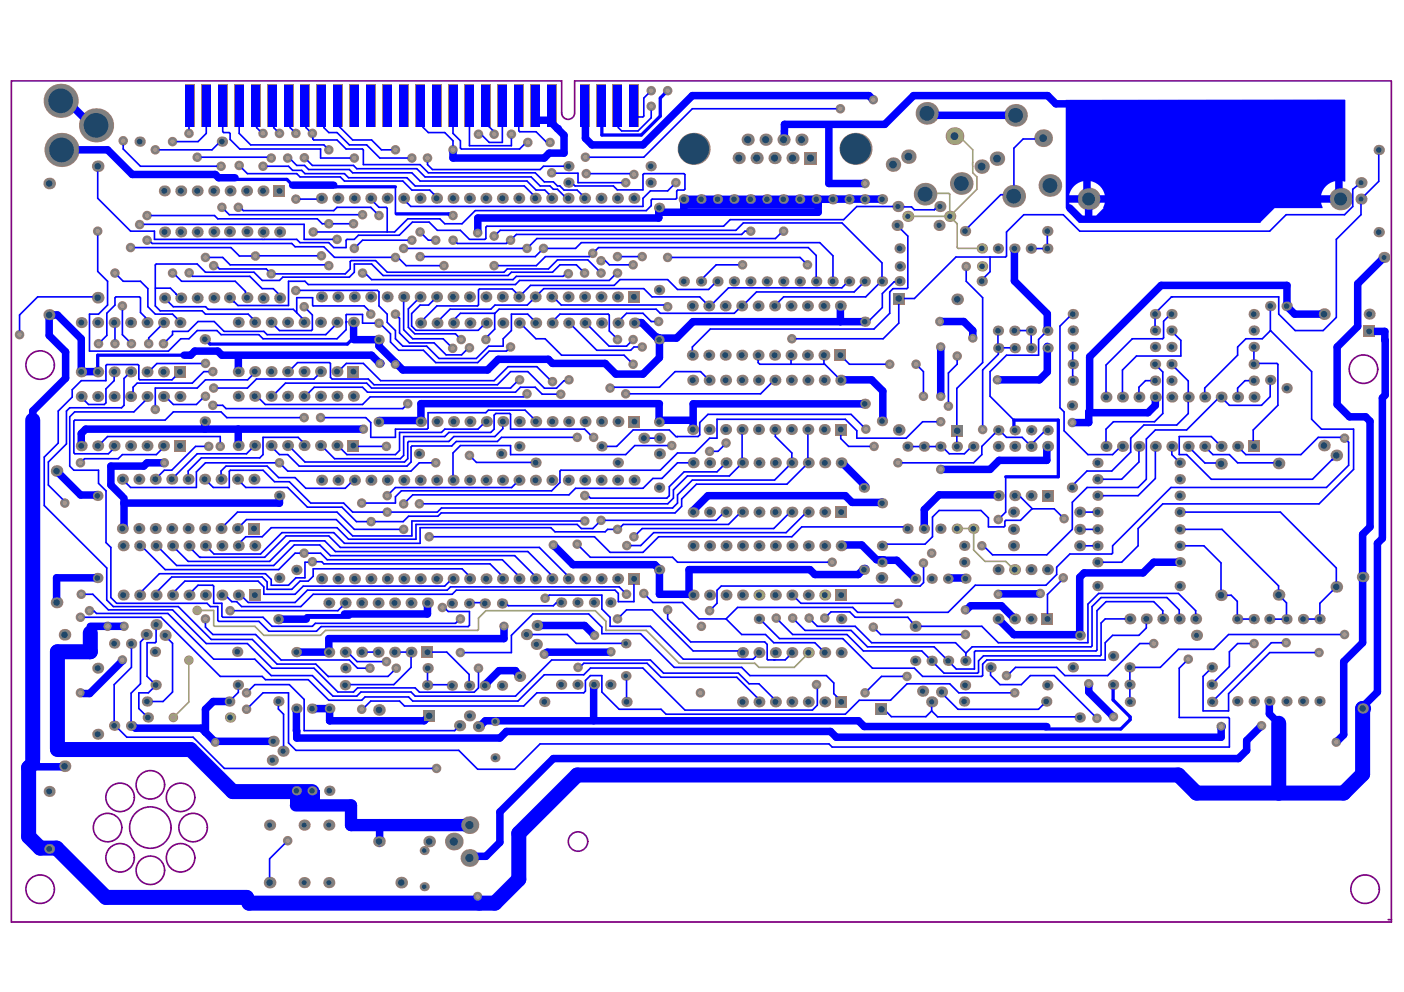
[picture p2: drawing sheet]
<svg xmlns="http://www.w3.org/2000/svg" width="297mm" height="210mm" viewBox="0 0 297 210" stroke-linecap="round" stroke-linejoin="round" font-family="sans-serif">
<g fill="none" stroke="#800080" stroke-width=".35">
<path d="M2.4 17.1v178h292v-177.9M2.4 17.1h116.4v6.8a1.37 1.37 0 0 0 1.4 1.4 1.37 1.37 0 0 0 1.4-1.4v-6.8h172.7M293.7 194.6h.7"/>
<circle cx="8.5" cy="77.2" r="3"/>
<circle cx="288.5" cy="78.1" r="3"/>
<circle cx="22.8" cy="175.1" r="3"/>
<circle cx="25.4" cy="168.7" r="3"/>
<circle cx="31.8" cy="166.1" r="3"/>
<circle cx="31.8" cy="175.1" r="4.4"/>
<circle cx="38.2" cy="168.7" r="3"/>
<circle cx="40.9" cy="175.1" r="3"/>
<circle cx="122.3" cy="178.1" r="2.05"/>
<circle cx="8.5" cy="188.1" r="3"/>
<circle cx="25.4" cy="181.5" r="3"/>
<circle cx="31.8" cy="184.2" r="3"/>
<circle cx="38.2" cy="181.5" r="3"/>
<circle cx="288.8" cy="188.1" r="3"/>
</g>
<g fill="#a6968d">
<circle cx="66.1" cy="118.9" r=".49"/>
<circle cx="130.6" cy="71.9" r=".49"/>
<circle cx="74.8" cy="47.3" r=".49"/>
<circle cx="95.9" cy="50.8" r=".49"/>
<circle cx="92.2" cy="50.8" r=".49"/>
<circle cx="93.9" cy="56.2" r=".49"/>
<circle cx="123.7" cy="104.8" r=".49"/>
<circle cx="183" cy="146.6" r=".49"/>
<circle cx="92.4" cy="162.6" r=".49"/>
<circle cx="108.2" cy="28.4" r=".49"/>
<circle cx="104.5" cy="28.4" r=".49"/>
<circle cx="143" cy="38.7" r=".49"/>
<circle cx="127.2" cy="57.8" r=".49"/>
<circle cx="127.2" cy="55.2" r=".49"/>
<circle cx="66.3" cy="49.1" r=".49"/>
<circle cx="36.5" cy="57.8" r=".49"/>
<circle cx="88.9" cy="54.3" r=".49"/>
<circle cx="111.5" cy="52.6" r=".49"/>
<circle cx="115" cy="52.6" r=".49"/>
<circle cx="125.4" cy="53.6" r=".49"/>
<circle cx="124" cy="36.7" r=".49"/>
<circle cx="36.5" cy="30" r=".49"/>
<circle cx="50.6" cy="35" r=".49"/>
<circle cx="83.7" cy="31.7" r=".49"/>
<circle cx="101.2" cy="28.4" r=".49"/>
<circle cx="111.7" cy="30.1" r=".49"/>
<circle cx="116.4" cy="30.1" r=".49"/>
<circle cx="75" cy="33.4" r=".49"/>
<circle cx="46.8" cy="35.2" r=".49"/>
<circle cx="93.6" cy="128.5" r=".49"/>
<circle cx="17" cy="146.6" r=".49"/>
<circle cx="17" cy="130.6" r=".49"/>
<circle cx="108" cy="73.4" r=".49"/>
<circle cx="118.6" cy="83.4" r=".49"/>
<circle cx="54" cy="54.2" r=".49"/>
<circle cx="90.4" cy="33.4" r=".49"/>
<circle cx="34.6" cy="72.7" r=".49"/>
<circle cx="31.5" cy="72.7" r=".49"/>
<circle cx="27.8" cy="72.7" r=".49"/>
<circle cx="20.8" cy="72.7" r=".49"/>
<circle cx="24.3" cy="72.7" r=".49"/>
<circle cx="43.5" cy="54.5" r=".49"/>
<circle cx="111.5" cy="83.3" r=".49"/>
<circle cx="120.4" cy="80.4" r=".49"/>
<circle cx="116.9" cy="80.8" r=".49"/>
<circle cx="132.4" cy="83.3" r=".49"/>
<circle cx="132.6" cy="115.4" r=".49"/>
<circle cx="132.6" cy="125.7" r=".49"/>
<circle cx="81.8" cy="140" r=".49"/>
<circle cx="142.1" cy="94.3" r=".49"/>
<circle cx="88.7" cy="106.6" r=".49"/>
<circle cx="204.4" cy="56.4" r=".49"/>
<circle cx="95.8" cy="73.7" r=".49"/>
<circle cx="141.3" cy="129" r=".49"/>
<circle cx="148.2" cy="146.6" r=".49"/>
<circle cx="226.9" cy="89.4" r=".49"/>
<circle cx="78.5" cy="110.4" r=".49"/>
<circle cx="64.3" cy="88.4" r=".49"/>
<circle cx="67.8" cy="88.4" r=".49"/>
<circle cx="123.7" cy="110.2" r=".49"/>
<circle cx="127.2" cy="110.1" r=".49"/>
<circle cx="130.6" cy="112" r=".49"/>
<circle cx="134.1" cy="113.6" r=".49"/>
<circle cx="183" cy="38.8" r=".49"/>
<circle cx="279.1" cy="138.1" r=".49"/>
<circle cx="265.3" cy="136.2" r=".49"/>
<circle cx="191.9" cy="143.1" r=".49"/>
<circle cx="184.9" cy="94.5" r=".49"/>
<circle cx="190" cy="127.7" r=".49"/>
<circle cx="190" cy="97.9" r=".49"/>
<circle cx="167.5" cy="71.7" r=".49"/>
<circle cx="141.3" cy="64.9" r=".49"/>
<circle cx="120.2" cy="57.9" r=".49"/>
<circle cx="95.8" cy="45.6" r=".49"/>
<circle cx="95.8" cy="31.7" r=".49"/>
<circle cx="75" cy="52.6" r=".49"/>
<circle cx="68" cy="54.1" r=".49"/>
<circle cx="29.5" cy="47.5" r=".49"/>
<circle cx="27.6" cy="52.4" r=".49"/>
<circle cx="44.2" cy="94.5" r=".49"/>
<circle cx="25.9" cy="139.7" r=".49"/>
<circle cx="46.9" cy="43.9" r=".49"/>
<circle cx="13.7" cy="106.4" r=".49"/>
<circle cx="17.2" cy="125.7" r=".49"/>
<circle cx="43.5" cy="131" r=".49"/>
<circle cx="52.2" cy="150.1" r=".49"/>
<circle cx="115.2" cy="138.4" r=".49"/>
<circle cx="130.6" cy="131" r=".49"/>
<circle cx="85.4" cy="106.6" r=".49"/>
<circle cx="85.4" cy="112" r=".49"/>
<circle cx="34.8" cy="97.9" r=".49"/>
<circle cx="17" cy="97.9" r=".49"/>
<circle cx="32.9" cy="86.6" r=".49"/>
<circle cx="45.2" cy="82.1" r=".49"/>
<circle cx="25.9" cy="64.7" r=".49"/>
<circle cx="69.6" cy="47.3" r=".49"/>
<circle cx="80.2" cy="68.4" r=".49"/>
<circle cx="83.7" cy="66.5" r=".49"/>
<circle cx="97.6" cy="71.9" r=".49"/>
<circle cx="99.3" cy="73.6" r=".49"/>
<circle cx="102.8" cy="71.9" r=".49"/>
<circle cx="109.9" cy="80.4" r=".49"/>
<circle cx="99.3" cy="96.4" r=".49"/>
<circle cx="92.2" cy="97.9" r=".49"/>
<circle cx="81.7" cy="94.5" r=".49"/>
<circle cx="83.7" cy="77.1" r=".49"/>
<circle cx="135.9" cy="73.4" r=".49"/>
<circle cx="115.3" cy="126.6" r=".49"/>
<circle cx="97.4" cy="138.1" r=".49"/>
<circle cx="48.7" cy="129.2" r=".49"/>
<circle cx="40" cy="139.7" r=".49"/>
<circle cx="41.7" cy="129.2" r=".49"/>
<circle cx="52.2" cy="146.6" r=".49"/>
<circle cx="76.5" cy="150.1" r=".49"/>
<circle cx="83.8" cy="141.4" r=".49"/>
<circle cx="78.3" cy="141.4" r=".49"/>
<circle cx="97.4" cy="131" r=".49"/>
<circle cx="64.3" cy="117.1" r=".49"/>
<circle cx="76.5" cy="106.4" r=".49"/>
<circle cx="81.9" cy="108.4" r=".49"/>
<circle cx="81.9" cy="104.9" r=".49"/>
<circle cx="59.1" cy="97.9" r=".49"/>
<circle cx="46.6" cy="94.5" r=".49"/>
<circle cx="64.3" cy="64.9" r=".49"/>
<circle cx="57.4" cy="58" r=".49"/>
<circle cx="45.2" cy="56.2" r=".49"/>
<circle cx="40" cy="57.7" r=".49"/>
<circle cx="55.6" cy="35.2" r=".49"/>
<circle cx="55.6" cy="28.2" r=".49"/>
<circle cx="57.4" cy="33.4" r=".49"/>
<circle cx="60.9" cy="33.4" r=".49"/>
<circle cx="59.1" cy="28.2" r=".49"/>
<circle cx="64.4" cy="33.4" r=".49"/>
<circle cx="62.6" cy="28.2" r=".49"/>
<circle cx="66.1" cy="28.2" r=".49"/>
<circle cx="69.6" cy="31.7" r=".49"/>
<circle cx="87.1" cy="33.4" r=".49"/>
<circle cx="123.9" cy="33.3" r=".49"/>
<circle cx="134.1" cy="36.9" r=".49"/>
<circle cx="132.4" cy="38.7" r=".49"/>
<circle cx="258.4" cy="153.7" r=".49"/>
<circle cx="282.7" cy="157" r=".49"/>
<circle cx="232.1" cy="152" r=".49"/>
<circle cx="224.9" cy="122.3" r=".49"/>
<circle cx="207.7" cy="115.5" r=".49"/>
<circle cx="197.1" cy="117.1" r=".49"/>
<circle cx="195.4" cy="119.1" r=".49"/>
<circle cx="176.1" cy="119" r=".49"/>
<circle cx="150.1" cy="95.5" r=".49"/>
<circle cx="133.9" cy="77.1" r=".49"/>
<circle cx="133.9" cy="71.9" r=".49"/>
<circle cx="45" cy="85.8" r=".49"/>
<circle cx="43.5" cy="83.9" r=".49"/>
<circle cx="45" cy="78.6" r=".49"/>
<circle cx="24.3" cy="57.8" r=".49"/>
<circle cx="50.4" cy="43.9" r=".49"/>
<circle cx="62.6" cy="61.5" r=".49"/>
<circle cx="31.1" cy="50.8" r=".49"/>
<circle cx="31.1" cy="45.6" r=".49"/>
<circle cx="20.7" cy="48.9" r=".49"/>
<circle cx="32.9" cy="31.7" r=".49"/>
<circle cx="40" cy="28.2" r=".49"/>
<circle cx="41.7" cy="33.3" r=".49"/>
<circle cx="62.6" cy="42.1" r=".49"/>
<circle cx="80.2" cy="45.6" r=".49"/>
<circle cx="76.7" cy="45.4" r=".49"/>
<circle cx="71.3" cy="50.6" r=".49"/>
<circle cx="69.6" cy="56.2" r=".49"/>
<circle cx="76.7" cy="57.8" r=".49"/>
<circle cx="88.9" cy="49.1" r=".49"/>
<circle cx="87.1" cy="50.8" r=".49"/>
<circle cx="85.4" cy="52.6" r=".49"/>
<circle cx="83.7" cy="54.5" r=".49"/>
<circle cx="78.4" cy="66.5" r=".49"/>
<circle cx="101.1" cy="49.3" r=".49"/>
<circle cx="104.5" cy="56.2" r=".49"/>
<circle cx="104.5" cy="50" r=".49"/>
<circle cx="108" cy="50.8" r=".49"/>
<circle cx="130.6" cy="54.3" r=".49"/>
<circle cx="123.7" cy="57.8" r=".49"/>
<circle cx="130.6" cy="57.8" r=".49"/>
<circle cx="135.9" cy="54.3" r=".49"/>
<circle cx="133.9" cy="56" r=".49"/>
<circle cx="141.3" cy="54.5" r=".49"/>
<circle cx="157.1" cy="56" r=".49"/>
<circle cx="158.8" cy="48.9" r=".49"/>
<circle cx="165.8" cy="48.9" r=".49"/>
<circle cx="170.8" cy="56" r=".49"/>
<circle cx="199" cy="73.4" r=".49"/>
<circle cx="202.5" cy="75.3" r=".49"/>
<circle cx="184.8" cy="132.7" r=".49"/>
<circle cx="101.1" cy="189.7" r=".49"/>
<circle cx="60.9" cy="177.9" r=".49"/>
<circle cx="18.9" cy="129.2" r=".49"/>
<circle cx="26.1" cy="29.8" r=".49"/>
<circle cx="177.8" cy="23" r=".49"/>
<circle cx="195.4" cy="83.9" r=".49"/>
<circle cx="199" cy="83.9" r=".49"/>
<circle cx="200.6" cy="85.9" r=".49"/>
<circle cx="199" cy="89.2" r=".49"/>
<circle cx="207.9" cy="90.9" r=".49"/>
<circle cx="188.2" cy="77.1" r=".49"/>
<circle cx="193.8" cy="77.1" r=".49"/>
<circle cx="284.5" cy="92.7" r=".49"/>
<circle cx="284.5" cy="134.3" r=".49"/>
<circle cx="153.6" cy="93.7" r=".49"/>
<circle cx="43.5" cy="76.9" r=".49"/>
<circle cx="205.8" cy="71.5" r=".49"/>
<circle cx="204.2" cy="134.3" r=".49"/>
<circle cx="198.8" cy="68" r=".49"/>
<circle cx="80.4" cy="76.9" r=".49"/>
<circle cx="45.6" cy="157" r=".49"/>
<circle cx="106.6" cy="132.5" r=".49"/>
<circle cx="129.2" cy="137.9" r=".49"/>
<circle cx="76.9" cy="90.8" r=".49"/>
<circle cx="148.4" cy="132.5" r=".49"/>
<circle cx="117.1" cy="115.3" r=".49"/>
<circle cx="122.1" cy="92.5" r=".49"/>
<circle cx="211.2" cy="109.9" r=".49"/>
<circle cx="137.8" cy="22.5" r=".49"/>
<circle cx="235.6" cy="151.6" r=".49"/>
<circle cx="167.7" cy="130.8" r=".49"/>
<circle cx="90.8" cy="113.6" r=".49"/>
<circle cx="22.8" cy="132.5" r=".49"/>
<circle cx="26.2" cy="132.5" r=".49"/>
<circle cx="150.1" cy="129.2" r=".49"/>
<circle cx="122.1" cy="115.1" r=".49"/>
<circle cx="125.8" cy="134.4" r=".49"/>
<circle cx="122.3" cy="141.2" r=".49"/>
<circle cx="101.2" cy="141.4" r=".49"/>
<circle cx="36.7" cy="151.8" r=".49"/>
<circle cx="4.1" cy="70.8" r=".49"/>
<circle cx="125.6" cy="92.5" r=".49"/>
<circle cx="139.3" cy="68" r=".49"/>
<circle cx="129.1" cy="82.1" r=".49"/>
<circle cx="86.3" cy="85.4" r=".49"/>
<circle cx="116.7" cy="36.6" r=".49"/>
<circle cx="137.8" cy="19.2" r=".49"/>
<circle cx="141.3" cy="19.2" r=".49"/>
<circle cx="174.5" cy="130.8" r=".49"/>
<circle cx="171.2" cy="130.8" r=".49"/>
<circle cx="164.2" cy="130.8" r=".49"/>
<circle cx="136.2" cy="125.6" r=".49"/>
<circle cx="172.7" cy="144.9" r=".49"/>
<circle cx="204.2" cy="129" r=".49"/>
<circle cx="211.2" cy="125.7" r=".49"/>
<circle cx="220.1" cy="125.6" r=".49"/>
<circle cx="212.9" cy="143" r=".49"/>
<circle cx="214.7" cy="146.6" r=".49"/>
<circle cx="230.3" cy="144.7" r=".49"/>
<circle cx="251.4" cy="139.5" r=".49"/>
<circle cx="244.1" cy="136.2" r=".49"/>
<circle cx="225.1" cy="109.8" r=".49"/>
<circle cx="183.2" cy="90.8" r=".49"/>
<circle cx="199" cy="99.3" r=".49"/>
<circle cx="211" cy="80.4" r=".49"/>
<circle cx="184.8" cy="21.1" r=".49"/>
<circle cx="266.9" cy="153.6" r=".49"/>
<circle cx="272.1" cy="136" r=".49"/>
</g>
<g fill="#800000">
<path d="M133.3 18h1.7v8.7h-1.7z" fill-rule="evenodd"/>
<path d="M49.7 18h1.8v8.7h-1.8z" fill-rule="evenodd"/>
<path d="M67.1 18h1.8v8.7h-1.8z" fill-rule="evenodd"/>
<path d="M70.6 18h1.7v8.7h-1.7z" fill-rule="evenodd"/>
<path d="M105.4 18h1.8v8.7h-1.8z" fill-rule="evenodd"/>
<path d="M39.3 18h1.7v8.7h-1.7z" fill-rule="evenodd"/>
<path d="M42.8 18h1.7v8.7h-1.7z" fill-rule="evenodd"/>
<path d="M46.2 18h1.8v8.7h-1.8z" fill-rule="evenodd"/>
<path d="M53.2 18h1.7v8.7h-1.7z" fill-rule="evenodd"/>
<path d="M56.7 18h1.7v8.7h-1.7z" fill-rule="evenodd"/>
<path d="M60.2 18h1.7v8.7h-1.7z" fill-rule="evenodd"/>
<path d="M63.6 18h1.8v8.7h-1.8z" fill-rule="evenodd"/>
<path d="M84.5 18h1.8v8.7h-1.8z" fill-rule="evenodd"/>
<path d="M74.1 18h1.7v8.7h-1.7z" fill-rule="evenodd"/>
<path d="M77.6 18h1.7v8.7h-1.7z" fill-rule="evenodd"/>
<path d="M81.1 18h1.7v8.7h-1.7z" fill-rule="evenodd"/>
<path d="M88 18h1.8v8.7h-1.8z" fill-rule="evenodd"/>
<path d="M91.5 18h1.7v8.7h-1.7z" fill-rule="evenodd"/>
<path d="M95 18h1.7v8.7h-1.7z" fill-rule="evenodd"/>
<path d="M98.5 18h1.7v8.7h-1.7z" fill-rule="evenodd"/>
<path d="M101.9 18h1.8v8.7h-1.8z" fill-rule="evenodd"/>
<path d="M108.9 18h1.7v8.7h-1.7z" fill-rule="evenodd"/>
<path d="M112.4 18h1.7v8.7h-1.7z" fill-rule="evenodd"/>
<path d="M115.9 18h1.7v8.7h-1.7z" fill-rule="evenodd"/>
<path d="M122.8 18h1.8v8.7h-1.8z" fill-rule="evenodd"/>
<path d="M126.3 18h1.7v8.7h-1.7z" fill-rule="evenodd"/>
<path d="M129.8 18h1.7v8.7h-1.7z" fill-rule="evenodd"/>
</g>
<g fill="#a57f6f">
<circle cx="66.1" cy="118.9" r="1.01"/>
<circle cx="130.6" cy="71.9" r="1.01"/>
<circle cx="74.8" cy="47.3" r="1.01"/>
<circle cx="95.9" cy="50.8" r="1.01"/>
<circle cx="92.2" cy="50.8" r="1.01"/>
<circle cx="93.9" cy="56.2" r="1.01"/>
<circle cx="123.7" cy="104.8" r="1.01"/>
<circle cx="183" cy="146.6" r="1.01"/>
<circle cx="92.4" cy="162.6" r="1.01"/>
<circle cx="108.2" cy="28.4" r="1.01"/>
<circle cx="104.5" cy="28.4" r="1.01"/>
<circle cx="143" cy="38.7" r="1.01"/>
<circle cx="127.2" cy="57.8" r="1.01"/>
<circle cx="127.2" cy="55.2" r="1.01"/>
<circle cx="66.3" cy="49.1" r="1.01"/>
<circle cx="36.5" cy="57.8" r="1.01"/>
<circle cx="88.9" cy="54.3" r="1.01"/>
<circle cx="111.5" cy="52.6" r="1.01"/>
<circle cx="115" cy="52.6" r="1.01"/>
<circle cx="125.4" cy="53.6" r="1.01"/>
<circle cx="124" cy="36.7" r="1.01"/>
<circle cx="36.5" cy="30" r="1.01"/>
<circle cx="50.6" cy="35" r="1.01"/>
<circle cx="83.7" cy="31.7" r="1.01"/>
<circle cx="101.2" cy="28.4" r="1.01"/>
<circle cx="111.7" cy="30.1" r="1.01"/>
<circle cx="116.4" cy="30.1" r="1.01"/>
<circle cx="75" cy="33.4" r="1.01"/>
<circle cx="46.8" cy="35.2" r="1.01"/>
<circle cx="93.6" cy="128.5" r="1.01"/>
<circle cx="17" cy="146.6" r="1.01"/>
<circle cx="17" cy="130.6" r="1.01"/>
<circle cx="108" cy="73.4" r="1.01"/>
<circle cx="118.6" cy="83.4" r="1.01"/>
<circle cx="54" cy="54.2" r="1.01"/>
<circle cx="90.4" cy="33.4" r="1.01"/>
<circle cx="34.6" cy="72.7" r="1.01"/>
<circle cx="31.5" cy="72.7" r="1.01"/>
<circle cx="27.8" cy="72.7" r="1.01"/>
<circle cx="20.8" cy="72.7" r="1.01"/>
<circle cx="24.3" cy="72.7" r="1.01"/>
<circle cx="43.5" cy="54.5" r="1.01"/>
<circle cx="111.5" cy="83.3" r="1.01"/>
<circle cx="120.4" cy="80.4" r="1.01"/>
<circle cx="116.9" cy="80.8" r="1.01"/>
<circle cx="132.4" cy="83.3" r="1.01"/>
<circle cx="132.6" cy="115.4" r="1.01"/>
<circle cx="132.6" cy="125.7" r="1.01"/>
<circle cx="81.8" cy="140" r="1.01"/>
<circle cx="142.1" cy="94.3" r="1.01"/>
<circle cx="88.7" cy="106.6" r="1.01"/>
<circle cx="204.4" cy="56.4" r="1.01"/>
<circle cx="95.8" cy="73.7" r="1.01"/>
<circle cx="141.3" cy="129" r="1.01"/>
<circle cx="148.2" cy="146.6" r="1.01"/>
<circle cx="226.9" cy="89.4" r="1.01"/>
<circle cx="78.5" cy="110.4" r="1.01"/>
<circle cx="64.3" cy="88.4" r="1.01"/>
<circle cx="67.8" cy="88.4" r="1.01"/>
<circle cx="123.7" cy="110.2" r="1.01"/>
<circle cx="127.2" cy="110.1" r="1.01"/>
<circle cx="130.6" cy="112" r="1.01"/>
<circle cx="134.1" cy="113.6" r="1.01"/>
<circle cx="183" cy="38.8" r="1.01"/>
<circle cx="279.1" cy="138.1" r="1.01"/>
<circle cx="265.3" cy="136.2" r="1.01"/>
<circle cx="191.9" cy="143.1" r="1.01"/>
<circle cx="184.9" cy="94.5" r="1.01"/>
<circle cx="190" cy="127.7" r="1.01"/>
<circle cx="190" cy="97.9" r="1.01"/>
<circle cx="167.5" cy="71.7" r="1.01"/>
<circle cx="141.3" cy="64.9" r="1.01"/>
<circle cx="120.2" cy="57.9" r="1.01"/>
<circle cx="95.8" cy="45.6" r="1.01"/>
<circle cx="95.8" cy="31.7" r="1.01"/>
<circle cx="75" cy="52.6" r="1.01"/>
<circle cx="68" cy="54.1" r="1.01"/>
<circle cx="29.5" cy="47.5" r="1.01"/>
<circle cx="27.6" cy="52.4" r="1.01"/>
<circle cx="44.2" cy="94.5" r="1.01"/>
<circle cx="25.9" cy="139.7" r="1.01"/>
<circle cx="46.9" cy="43.9" r="1.01"/>
<circle cx="13.7" cy="106.4" r="1.01"/>
<circle cx="17.2" cy="125.7" r="1.01"/>
<circle cx="43.5" cy="131" r="1.01"/>
<circle cx="52.2" cy="150.1" r="1.01"/>
<circle cx="115.2" cy="138.4" r="1.01"/>
<circle cx="130.6" cy="131" r="1.01"/>
<circle cx="85.4" cy="106.6" r="1.01"/>
<circle cx="85.4" cy="112" r="1.01"/>
<circle cx="34.8" cy="97.9" r="1.01"/>
<circle cx="17" cy="97.9" r="1.01"/>
<circle cx="32.9" cy="86.6" r="1.01"/>
<circle cx="45.2" cy="82.1" r="1.01"/>
<circle cx="25.9" cy="64.7" r="1.01"/>
<circle cx="69.6" cy="47.3" r="1.01"/>
<circle cx="80.2" cy="68.4" r="1.01"/>
<circle cx="83.7" cy="66.5" r="1.01"/>
<circle cx="97.6" cy="71.9" r="1.01"/>
<circle cx="99.3" cy="73.6" r="1.01"/>
<circle cx="102.8" cy="71.9" r="1.01"/>
<circle cx="109.9" cy="80.4" r="1.01"/>
<circle cx="99.3" cy="96.4" r="1.01"/>
<circle cx="92.2" cy="97.9" r="1.01"/>
<circle cx="81.7" cy="94.5" r="1.01"/>
<circle cx="83.7" cy="77.1" r="1.01"/>
<circle cx="135.9" cy="73.4" r="1.01"/>
<circle cx="115.3" cy="126.6" r="1.01"/>
<circle cx="97.4" cy="138.1" r="1.01"/>
<circle cx="48.7" cy="129.2" r="1.01"/>
<circle cx="40" cy="139.7" r="1.01"/>
<circle cx="41.7" cy="129.2" r="1.01"/>
<circle cx="52.2" cy="146.6" r="1.01"/>
<circle cx="76.5" cy="150.1" r="1.01"/>
<circle cx="83.8" cy="141.4" r="1.01"/>
<circle cx="78.3" cy="141.4" r="1.01"/>
<circle cx="97.4" cy="131" r="1.01"/>
<circle cx="64.3" cy="117.1" r="1.01"/>
<circle cx="76.5" cy="106.4" r="1.01"/>
<circle cx="81.9" cy="108.4" r="1.01"/>
<circle cx="81.9" cy="104.9" r="1.01"/>
<circle cx="59.1" cy="97.9" r="1.01"/>
<circle cx="46.6" cy="94.5" r="1.01"/>
<circle cx="64.3" cy="64.9" r="1.01"/>
<circle cx="57.4" cy="58" r="1.01"/>
<circle cx="45.2" cy="56.2" r="1.01"/>
<circle cx="40" cy="57.7" r="1.01"/>
<circle cx="55.6" cy="35.2" r="1.01"/>
<circle cx="55.6" cy="28.2" r="1.01"/>
<circle cx="57.4" cy="33.4" r="1.01"/>
<circle cx="60.9" cy="33.4" r="1.01"/>
<circle cx="59.1" cy="28.2" r="1.01"/>
<circle cx="64.4" cy="33.4" r="1.01"/>
<circle cx="62.6" cy="28.2" r="1.01"/>
<circle cx="66.1" cy="28.2" r="1.01"/>
<circle cx="69.6" cy="31.7" r="1.01"/>
<circle cx="87.1" cy="33.4" r="1.01"/>
<circle cx="123.9" cy="33.3" r="1.01"/>
<circle cx="134.1" cy="36.9" r="1.01"/>
<circle cx="132.4" cy="38.7" r="1.01"/>
<circle cx="258.4" cy="153.7" r="1.01"/>
<circle cx="282.7" cy="157" r="1.01"/>
<circle cx="232.1" cy="152" r="1.01"/>
<circle cx="224.9" cy="122.3" r="1.01"/>
<circle cx="207.7" cy="115.5" r="1.01"/>
<circle cx="197.1" cy="117.1" r="1.01"/>
<circle cx="195.4" cy="119.1" r="1.01"/>
<circle cx="176.1" cy="119" r="1.01"/>
<circle cx="150.1" cy="95.5" r="1.01"/>
<circle cx="133.9" cy="77.1" r="1.01"/>
<circle cx="133.9" cy="71.9" r="1.01"/>
<circle cx="45" cy="85.8" r="1.01"/>
<circle cx="43.5" cy="83.9" r="1.01"/>
<circle cx="45" cy="78.6" r="1.01"/>
<circle cx="24.3" cy="57.8" r="1.01"/>
<circle cx="50.4" cy="43.9" r="1.01"/>
<circle cx="62.6" cy="61.5" r="1.01"/>
<circle cx="31.1" cy="50.8" r="1.01"/>
<circle cx="31.1" cy="45.6" r="1.01"/>
<circle cx="20.7" cy="48.9" r="1.01"/>
<circle cx="32.9" cy="31.7" r="1.01"/>
<circle cx="40" cy="28.2" r="1.01"/>
<circle cx="41.7" cy="33.3" r="1.01"/>
<circle cx="62.6" cy="42.1" r="1.01"/>
<circle cx="80.2" cy="45.6" r="1.01"/>
<circle cx="76.7" cy="45.4" r="1.01"/>
<circle cx="71.3" cy="50.6" r="1.01"/>
<circle cx="69.6" cy="56.2" r="1.01"/>
<circle cx="76.7" cy="57.8" r="1.01"/>
<circle cx="88.9" cy="49.1" r="1.01"/>
<circle cx="87.1" cy="50.8" r="1.01"/>
<circle cx="85.4" cy="52.6" r="1.01"/>
<circle cx="83.7" cy="54.5" r="1.01"/>
<circle cx="78.4" cy="66.5" r="1.01"/>
<circle cx="101.1" cy="49.3" r="1.01"/>
<circle cx="104.5" cy="56.2" r="1.01"/>
<circle cx="104.5" cy="50" r="1.01"/>
<circle cx="108" cy="50.8" r="1.01"/>
<circle cx="130.6" cy="54.3" r="1.01"/>
<circle cx="123.7" cy="57.8" r="1.01"/>
<circle cx="130.6" cy="57.8" r="1.01"/>
<circle cx="135.9" cy="54.3" r="1.01"/>
<circle cx="133.9" cy="56" r="1.01"/>
<circle cx="141.3" cy="54.5" r="1.01"/>
<circle cx="157.1" cy="56" r="1.01"/>
<circle cx="158.8" cy="48.9" r="1.01"/>
<circle cx="165.8" cy="48.9" r="1.01"/>
<circle cx="170.8" cy="56" r="1.01"/>
<circle cx="199" cy="73.4" r="1.01"/>
<circle cx="202.5" cy="75.3" r="1.01"/>
<circle cx="184.8" cy="132.7" r="1.01"/>
<circle cx="101.1" cy="189.7" r="1.01"/>
<circle cx="60.9" cy="177.9" r="1.01"/>
<circle cx="18.9" cy="129.2" r="1.01"/>
<circle cx="26.1" cy="29.8" r="1.01"/>
<circle cx="177.8" cy="23" r="1.01"/>
<circle cx="195.4" cy="83.9" r="1.01"/>
<circle cx="199" cy="83.9" r="1.01"/>
<circle cx="200.6" cy="85.9" r="1.01"/>
<circle cx="199" cy="89.2" r="1.01"/>
<circle cx="207.9" cy="90.9" r="1.01"/>
<circle cx="188.2" cy="77.1" r="1.01"/>
<circle cx="193.8" cy="77.1" r="1.01"/>
<circle cx="284.5" cy="92.7" r="1.01"/>
<circle cx="284.5" cy="134.3" r="1.01"/>
<circle cx="153.6" cy="93.7" r="1.01"/>
<circle cx="43.5" cy="76.9" r="1.01"/>
<circle cx="205.8" cy="71.5" r="1.01"/>
<circle cx="204.2" cy="134.3" r="1.01"/>
<circle cx="198.8" cy="68" r="1.01"/>
<circle cx="80.4" cy="76.9" r="1.01"/>
<circle cx="45.6" cy="157" r="1.01"/>
<circle cx="106.6" cy="132.5" r="1.01"/>
<circle cx="129.2" cy="137.9" r="1.01"/>
<circle cx="76.9" cy="90.8" r="1.01"/>
<circle cx="148.4" cy="132.5" r="1.01"/>
<circle cx="117.1" cy="115.3" r="1.01"/>
<circle cx="122.1" cy="92.5" r="1.01"/>
<circle cx="211.2" cy="109.9" r="1.01"/>
<circle cx="137.8" cy="22.5" r="1.01"/>
<circle cx="235.6" cy="151.6" r="1.01"/>
<circle cx="167.7" cy="130.8" r="1.01"/>
<circle cx="90.8" cy="113.6" r="1.01"/>
<circle cx="22.8" cy="132.5" r="1.01"/>
<circle cx="26.2" cy="132.5" r="1.01"/>
<circle cx="150.1" cy="129.2" r="1.01"/>
<circle cx="122.1" cy="115.1" r="1.01"/>
<circle cx="125.8" cy="134.4" r="1.01"/>
<circle cx="122.3" cy="141.2" r="1.01"/>
<circle cx="101.2" cy="141.4" r="1.01"/>
<circle cx="36.7" cy="151.8" r="1.01"/>
<circle cx="4.1" cy="70.8" r="1.01"/>
<circle cx="125.6" cy="92.5" r="1.01"/>
<circle cx="139.3" cy="68" r="1.01"/>
<circle cx="129.1" cy="82.1" r="1.01"/>
<circle cx="86.3" cy="85.4" r="1.01"/>
<circle cx="116.7" cy="36.6" r="1.01"/>
<circle cx="137.8" cy="19.2" r="1.01"/>
<circle cx="141.3" cy="19.2" r="1.01"/>
<circle cx="174.5" cy="130.8" r="1.01"/>
<circle cx="171.2" cy="130.8" r="1.01"/>
<circle cx="164.2" cy="130.8" r="1.01"/>
<circle cx="136.2" cy="125.6" r="1.01"/>
<circle cx="172.7" cy="144.9" r="1.01"/>
<circle cx="204.2" cy="129" r="1.01"/>
<circle cx="211.2" cy="125.7" r="1.01"/>
<circle cx="220.1" cy="125.6" r="1.01"/>
<circle cx="212.9" cy="143" r="1.01"/>
<circle cx="214.7" cy="146.6" r="1.01"/>
<circle cx="230.3" cy="144.7" r="1.01"/>
<circle cx="251.4" cy="139.5" r="1.01"/>
<circle cx="244.1" cy="136.2" r="1.01"/>
<circle cx="225.1" cy="109.8" r="1.01"/>
<circle cx="183.2" cy="90.8" r="1.01"/>
<circle cx="199" cy="99.3" r="1.01"/>
<circle cx="211" cy="80.4" r="1.01"/>
<circle cx="184.8" cy="21.1" r="1.01"/>
<circle cx="266.9" cy="153.6" r="1.01"/>
<circle cx="272.1" cy="136" r="1.01"/>
<circle cx="288.3" cy="149.9" r="1.24"/>
</g>
<circle cx="288.3" cy="149.9" r=".68" fill="#1f4769"/>
<circle cx="256.4" cy="148.5" r="1.1" fill="#a57f6f"/>
<circle cx="256.4" cy="148.5" r=".58" fill="#1f4769"/>
<circle cx="272.2" cy="148.4" r="1.1" fill="#a57f6f"/>
<circle cx="272.2" cy="148.4" r=".58" fill="#1f4769"/>
<circle cx="279.2" cy="148.4" r="1.1" fill="#a57f6f"/>
<circle cx="279.2" cy="148.4" r=".58" fill="#1f4769"/>
<circle cx="268.6" cy="148.4" r="1.1" fill="#a57f6f"/>
<circle cx="268.6" cy="148.4" r=".58" fill="#1f4769"/>
<circle cx="275.7" cy="148.4" r="1.1" fill="#a57f6f"/>
<circle cx="275.7" cy="148.4" r=".58" fill="#1f4769"/>
<circle cx="265.2" cy="148.4" r="1.1" fill="#a57f6f"/>
<circle cx="265.2" cy="148.4" r=".58" fill="#1f4769"/>
<circle cx="261.8" cy="148.4" r="1.1" fill="#a57f6f"/>
<circle cx="261.8" cy="148.4" r=".58" fill="#1f4769"/>
<circle cx="256.4" cy="144.9" r="1.1" fill="#a57f6f"/>
<circle cx="256.4" cy="144.9" r=".58" fill="#1f4769"/>
<circle cx="256.4" cy="141.2" r="1.1" fill="#a57f6f"/>
<circle cx="256.4" cy="141.2" r=".58" fill="#1f4769"/>
<circle cx="253.1" cy="134.4" r="1.18" fill="#a57f6f"/>
<circle cx="253.1" cy="134.4" r=".52" fill="#1f4769"/>
<circle cx="272.2" cy="131" r="1.1" fill="#a57f6f"/>
<circle cx="272.2" cy="131" r=".58" fill="#1f4769"/>
<circle cx="275.7" cy="131" r="1.1" fill="#a57f6f"/>
<circle cx="275.7" cy="131" r=".58" fill="#1f4769"/>
<circle cx="279.2" cy="131" r="1.1" fill="#a57f6f"/>
<circle cx="279.2" cy="131" r=".58" fill="#1f4769"/>
<circle cx="268.6" cy="131" r="1.1" fill="#a57f6f"/>
<circle cx="268.6" cy="131" r=".58" fill="#1f4769"/>
<circle cx="265.2" cy="131" r="1.1" fill="#a57f6f"/>
<circle cx="265.2" cy="131" r=".58" fill="#1f4769"/>
<circle cx="261.8" cy="131" r="1.1" fill="#a57f6f"/>
<circle cx="261.8" cy="131" r=".58" fill="#1f4769"/>
<circle cx="253" cy="131" r="1.17" fill="#a57f6f"/>
<circle cx="253" cy="131" r=".62" fill="#1f4769"/>
<circle cx="249.5" cy="131" r="1.17" fill="#a57f6f"/>
<circle cx="249.5" cy="131" r=".62" fill="#1f4769"/>
<circle cx="246" cy="131" r="1.17" fill="#a57f6f"/>
<circle cx="246" cy="131" r=".62" fill="#1f4769"/>
<circle cx="258.3" cy="126" r="1.24" fill="#a57f6f"/>
<circle cx="258.3" cy="126" r=".68" fill="#1f4769"/>
<circle cx="270.5" cy="125.9" r="1.24" fill="#a57f6f"/>
<circle cx="270.5" cy="125.9" r=".68" fill="#1f4769"/>
<circle cx="228.4" cy="151.8" r="1.1" fill="#a57f6f"/>
<circle cx="228.4" cy="151.8" r=".58" fill="#1f4769"/>
<circle cx="239" cy="148.5" r="1.1" fill="#a57f6f"/>
<circle cx="239" cy="148.5" r=".58" fill="#1f4769"/>
<circle cx="197.1" cy="148.5" r="1.18" fill="#a57f6f"/>
<circle cx="197.1" cy="148.5" r=".55" fill="#1f4769"/>
<circle cx="204" cy="148.4" r="1.1" fill="#a57f6f"/>
<circle cx="204" cy="148.4" r=".58" fill="#1f4769"/>
<circle cx="221.4" cy="148.4" r="1.1" fill="#a57f6f"/>
<circle cx="221.4" cy="148.4" r=".58" fill="#1f4769"/>
<circle cx="199.2" cy="146.4" r="1.18" fill="#a57f6f"/>
<circle cx="199.2" cy="146.4" r=".55" fill="#1f4769"/>
<circle cx="221.6" cy="145" r="1.1" fill="#a57f6f"/>
<circle cx="221.6" cy="145" r=".58" fill="#1f4769"/>
<circle cx="204.2" cy="145" r="1.1" fill="#a57f6f"/>
<circle cx="204.2" cy="145" r=".58" fill="#1f4769"/>
<circle cx="235.5" cy="144.9" r="1.1" fill="#a57f6f"/>
<circle cx="235.5" cy="144.9" r=".58" fill="#1f4769"/>
<circle cx="239" cy="144.9" r="1.1" fill="#a57f6f"/>
<circle cx="239" cy="144.9" r=".58" fill="#1f4769"/>
<circle cx="239" cy="141.2" r="1.1" fill="#a57f6f"/>
<circle cx="239" cy="141.2" r=".58" fill="#1f4769"/>
<circle cx="227" cy="141.2" r="1.1" fill="#a57f6f"/>
<circle cx="227" cy="141.2" r=".58" fill="#1f4769"/>
<circle cx="209.6" cy="141.2" r="1.1" fill="#a57f6f"/>
<circle cx="209.6" cy="141.2" r=".58" fill="#1f4769"/>
<circle cx="200.6" cy="139.8" r="1.1" fill="#a57f6f"/>
<circle cx="200.6" cy="139.8" r=".58" fill="#1f4769"/>
<circle cx="197.1" cy="139.8" r="1.1" fill="#a57f6f"/>
<circle cx="197.1" cy="139.8" r=".58" fill="#1f4769"/>
<circle cx="204.2" cy="139.8" r="1.1" fill="#a57f6f"/>
<circle cx="204.2" cy="139.8" r=".58" fill="#1f4769"/>
<circle cx="235.5" cy="138.8" r="1.1" fill="#a57f6f"/>
<circle cx="235.5" cy="138.8" r=".58" fill="#1f4769"/>
<circle cx="228.4" cy="134.4" r="1.1" fill="#a57f6f"/>
<circle cx="228.4" cy="134.4" r=".58" fill="#1f4769"/>
<circle cx="242.5" cy="131" r="1.17" fill="#a57f6f"/>
<circle cx="242.5" cy="131" r=".62" fill="#1f4769"/>
<circle cx="239" cy="131" r="1.17" fill="#a57f6f"/>
<circle cx="239" cy="131" r=".62" fill="#1f4769"/>
<path d="M220.4 129.8h2.4v2.3h-2.4z" fill-rule="evenodd" fill="#a57f6f"/>
<circle cx="221.6" cy="131" r=".62" fill="#1f4769"/>
<circle cx="214.6" cy="131" r="1.17" fill="#a57f6f"/>
<circle cx="214.6" cy="131" r=".62" fill="#1f4769"/>
<circle cx="218.1" cy="131" r="1.17" fill="#a57f6f"/>
<circle cx="218.1" cy="131" r=".62" fill="#1f4769"/>
<circle cx="211.2" cy="131" r="1.17" fill="#a57f6f"/>
<circle cx="211.2" cy="131" r=".62" fill="#1f4769"/>
<circle cx="282.7" cy="124.2" r="1.24" fill="#a57f6f"/>
<circle cx="282.7" cy="124.2" r=".68" fill="#1f4769"/>
<circle cx="249.6" cy="124" r="1.1" fill="#a57f6f"/>
<circle cx="249.6" cy="124" r=".58" fill="#1f4769"/>
<circle cx="232.2" cy="124" r="1.1" fill="#a57f6f"/>
<circle cx="232.2" cy="124" r=".58" fill="#1f4769"/>
<circle cx="288.3" cy="122.1" r="1.24" fill="#a57f6f"/>
<circle cx="288.3" cy="122.1" r=".68" fill="#1f4769"/>
<circle cx="249.6" cy="119" r="1.1" fill="#a57f6f"/>
<circle cx="249.6" cy="119" r=".58" fill="#1f4769"/>
<circle cx="232.2" cy="119" r="1.1" fill="#a57f6f"/>
<circle cx="232.2" cy="119" r=".58" fill="#1f4769"/>
<circle cx="249.6" cy="115.5" r="1.1" fill="#a57f6f"/>
<circle cx="249.6" cy="115.5" r=".58" fill="#1f4769"/>
<circle cx="232.2" cy="115.5" r="1.1" fill="#a57f6f"/>
<circle cx="232.2" cy="115.5" r=".58" fill="#1f4769"/>
<circle cx="228.4" cy="115.5" r="1.17" fill="#a57f6f"/>
<circle cx="228.4" cy="115.5" r=".62" fill="#1f4769"/>
<circle cx="249.6" cy="112" r="1.1" fill="#a57f6f"/>
<circle cx="249.6" cy="112" r=".58" fill="#1f4769"/>
<circle cx="232.2" cy="112" r="1.1" fill="#a57f6f"/>
<circle cx="232.2" cy="112" r=".58" fill="#1f4769"/>
<circle cx="228.4" cy="112" r="1.17" fill="#a57f6f"/>
<circle cx="228.4" cy="112" r=".62" fill="#1f4769"/>
<circle cx="249.6" cy="108.4" r="1.1" fill="#a57f6f"/>
<circle cx="249.6" cy="108.4" r=".58" fill="#1f4769"/>
<circle cx="232.2" cy="108.4" r="1.1" fill="#a57f6f"/>
<circle cx="232.2" cy="108.4" r=".58" fill="#1f4769"/>
<circle cx="228.4" cy="108.4" r="1.17" fill="#a57f6f"/>
<circle cx="228.4" cy="108.4" r=".62" fill="#1f4769"/>
<circle cx="249.6" cy="104.9" r="1.1" fill="#a57f6f"/>
<circle cx="249.6" cy="104.9" r=".58" fill="#1f4769"/>
<circle cx="232.2" cy="104.9" r="1.1" fill="#a57f6f"/>
<circle cx="232.2" cy="104.9" r=".58" fill="#1f4769"/>
<circle cx="226.8" cy="103.2" r="1.1" fill="#a57f6f"/>
<circle cx="226.8" cy="103.2" r=".58" fill="#1f4769"/>
<circle cx="249.6" cy="101.4" r="1.1" fill="#a57f6f"/>
<circle cx="249.6" cy="101.4" r=".58" fill="#1f4769"/>
<circle cx="232.2" cy="101.4" r="1.1" fill="#a57f6f"/>
<circle cx="232.2" cy="101.4" r=".58" fill="#1f4769"/>
<circle cx="258.3" cy="98.1" r="1.24" fill="#a57f6f"/>
<circle cx="258.3" cy="98.1" r=".68" fill="#1f4769"/>
<circle cx="270.5" cy="98.1" r="1.24" fill="#a57f6f"/>
<circle cx="270.5" cy="98.1" r=".68" fill="#1f4769"/>
<circle cx="249.6" cy="97.9" r="1.1" fill="#a57f6f"/>
<circle cx="249.6" cy="97.9" r=".58" fill="#1f4769"/>
<circle cx="232.2" cy="97.9" r="1.1" fill="#a57f6f"/>
<circle cx="232.2" cy="97.9" r=".58" fill="#1f4769"/>
<circle cx="282.7" cy="96.4" r="1.24" fill="#a57f6f"/>
<circle cx="282.7" cy="96.4" r=".68" fill="#1f4769"/>
<circle cx="261.8" cy="94.5" r="1.17" fill="#a57f6f"/>
<circle cx="261.8" cy="94.5" r=".62" fill="#1f4769"/>
<circle cx="258.4" cy="94.5" r="1.17" fill="#a57f6f"/>
<circle cx="258.4" cy="94.5" r=".62" fill="#1f4769"/>
<circle cx="254.9" cy="94.5" r="1.17" fill="#a57f6f"/>
<circle cx="254.9" cy="94.5" r=".62" fill="#1f4769"/>
<path d="M264.1 93.3h2.4v2.3h-2.4z" fill-rule="evenodd" fill="#a57f6f"/>
<circle cx="265.3" cy="94.5" r=".62" fill="#1f4769"/>
<circle cx="251.4" cy="94.5" r="1.17" fill="#a57f6f"/>
<circle cx="251.4" cy="94.5" r=".62" fill="#1f4769"/>
<circle cx="197.1" cy="122.4" r="1.1" fill="#a57f6f"/>
<circle cx="197.1" cy="122.4" r=".58" fill="#1f4769"/>
<circle cx="200.6" cy="122.4" r="1.1" fill="#a57f6f"/>
<circle cx="200.6" cy="122.4" r=".58" fill="#1f4769"/>
<circle cx="204.2" cy="122.4" r="1.1" fill="#a57f6f"/>
<circle cx="204.2" cy="122.4" r=".58" fill="#1f4769"/>
<circle cx="221.6" cy="120.5" r="1.17" fill="#a57f6f"/>
<circle cx="221.6" cy="120.5" r=".62" fill="#1f4769"/>
<circle cx="218.1" cy="120.5" r="1.17" fill="#a57f6f"/>
<circle cx="218.1" cy="120.5" r=".62" fill="#1f4769"/>
<circle cx="214.6" cy="120.5" r="1.17" fill="#a57f6f"/>
<circle cx="214.6" cy="120.5" r=".62" fill="#1f4769"/>
<circle cx="211.2" cy="120.5" r="1.17" fill="#a57f6f"/>
<circle cx="211.2" cy="120.5" r=".62" fill="#1f4769"/>
<circle cx="204" cy="119" r="1.1" fill="#a57f6f"/>
<circle cx="204" cy="119" r=".58" fill="#1f4769"/>
<circle cx="214.4" cy="115.5" r="1.17" fill="#a57f6f"/>
<circle cx="214.4" cy="115.5" r=".62" fill="#1f4769"/>
<circle cx="204" cy="115.5" r="1.1" fill="#a57f6f"/>
<circle cx="204" cy="115.5" r=".58" fill="#1f4769"/>
<circle cx="214.4" cy="112" r="1.17" fill="#a57f6f"/>
<circle cx="214.4" cy="112" r=".62" fill="#1f4769"/>
<circle cx="199" cy="111.9" r="1.1" fill="#a57f6f"/>
<circle cx="199" cy="111.9" r=".58" fill="#1f4769"/>
<circle cx="202.4" cy="111.9" r="1.1" fill="#a57f6f"/>
<circle cx="202.4" cy="111.9" r=".58" fill="#1f4769"/>
<circle cx="205.9" cy="111.9" r="1.1" fill="#a57f6f"/>
<circle cx="205.9" cy="111.9" r=".58" fill="#1f4769"/>
<circle cx="214.4" cy="108.4" r="1.17" fill="#a57f6f"/>
<circle cx="214.4" cy="108.4" r=".62" fill="#1f4769"/>
<path d="M220.5 103.7h2.3v2.3h-2.3z" fill-rule="evenodd" fill="#a57f6f"/>
<circle cx="221.6" cy="104.9" r=".62" fill="#1f4769"/>
<circle cx="218.2" cy="104.9" r="1.17" fill="#a57f6f"/>
<circle cx="218.2" cy="104.9" r=".62" fill="#1f4769"/>
<circle cx="214.7" cy="104.9" r="1.17" fill="#a57f6f"/>
<circle cx="214.7" cy="104.9" r=".62" fill="#1f4769"/>
<circle cx="211.2" cy="104.9" r="1.17" fill="#a57f6f"/>
<circle cx="211.2" cy="104.9" r=".62" fill="#1f4769"/>
<circle cx="202.4" cy="94.5" r="1.1" fill="#a57f6f"/>
<circle cx="202.4" cy="94.5" r=".58" fill="#1f4769"/>
<circle cx="199" cy="94.5" r="1.1" fill="#a57f6f"/>
<circle cx="199" cy="94.5" r=".58" fill="#1f4769"/>
<circle cx="205.9" cy="94.5" r="1.1" fill="#a57f6f"/>
<circle cx="205.9" cy="94.5" r=".58" fill="#1f4769"/>
<circle cx="221.6" cy="94.5" r="1.17" fill="#a57f6f"/>
<circle cx="221.6" cy="94.5" r=".62" fill="#1f4769"/>
<circle cx="218.2" cy="94.5" r="1.17" fill="#a57f6f"/>
<circle cx="218.2" cy="94.5" r=".62" fill="#1f4769"/>
<circle cx="214.7" cy="94.5" r="1.17" fill="#a57f6f"/>
<circle cx="214.7" cy="94.5" r=".62" fill="#1f4769"/>
<circle cx="211.2" cy="94.5" r="1.17" fill="#a57f6f"/>
<circle cx="211.2" cy="94.5" r=".62" fill="#1f4769"/>
<path d="M185.3 148.8h2.4v2.5h-2.4z" fill-rule="evenodd" fill="#a57f6f"/>
<circle cx="186.5" cy="150.1" r=".68" fill="#1f4769"/>
<circle cx="174.5" cy="148.5" r="1.17" fill="#a57f6f"/>
<circle cx="174.5" cy="148.5" r=".62" fill="#1f4769"/>
<path d="M176.8 147.3h2.3v2.4h-2.3z" fill-rule="evenodd" fill="#a57f6f"/>
<circle cx="178" cy="148.5" r=".62" fill="#1f4769"/>
<circle cx="171" cy="148.5" r="1.17" fill="#a57f6f"/>
<circle cx="171" cy="148.5" r=".62" fill="#1f4769"/>
<circle cx="167.5" cy="148.5" r="1.17" fill="#a57f6f"/>
<circle cx="167.5" cy="148.5" r=".62" fill="#1f4769"/>
<circle cx="164" cy="148.5" r="1.17" fill="#a57f6f"/>
<circle cx="164" cy="148.5" r=".62" fill="#1f4769"/>
<circle cx="160.6" cy="148.5" r="1.17" fill="#a57f6f"/>
<circle cx="160.6" cy="148.5" r=".62" fill="#1f4769"/>
<circle cx="195.2" cy="146.3" r="1.18" fill="#a57f6f"/>
<circle cx="195.2" cy="146.3" r=".55" fill="#1f4769"/>
<circle cx="193.6" cy="139.8" r="1.1" fill="#a57f6f"/>
<circle cx="193.6" cy="139.8" r=".58" fill="#1f4769"/>
<circle cx="178" cy="138.1" r="1.17" fill="#a57f6f"/>
<circle cx="178" cy="138.1" r=".62" fill="#1f4769"/>
<circle cx="174.5" cy="138.1" r="1.17" fill="#a57f6f"/>
<circle cx="174.5" cy="138.1" r=".62" fill="#1f4769"/>
<circle cx="171" cy="138.1" r="1.17" fill="#a57f6f"/>
<circle cx="171" cy="138.1" r=".62" fill="#1f4769"/>
<circle cx="167.5" cy="138.1" r="1.17" fill="#a57f6f"/>
<circle cx="167.5" cy="138.1" r=".62" fill="#1f4769"/>
<circle cx="164" cy="138.1" r="1.17" fill="#a57f6f"/>
<circle cx="164" cy="138.1" r=".62" fill="#1f4769"/>
<circle cx="193.6" cy="132.5" r="1.18" fill="#a57f6f"/>
<circle cx="193.6" cy="132.5" r=".52" fill="#1f4769"/>
<circle cx="178" cy="131" r="1.1" fill="#a57f6f"/>
<circle cx="178" cy="131" r=".58" fill="#1f4769"/>
<circle cx="160.6" cy="131" r="1.1" fill="#a57f6f"/>
<circle cx="160.6" cy="131" r=".58" fill="#1f4769"/>
<circle cx="174.5" cy="125.9" r="1.17" fill="#a57f6f"/>
<circle cx="174.5" cy="125.9" r=".62" fill="#1f4769"/>
<circle cx="171" cy="125.9" r="1.17" fill="#a57f6f"/>
<circle cx="171" cy="125.9" r=".62" fill="#1f4769"/>
<path d="M176.8 124.8h2.3v2.3h-2.3z" fill-rule="evenodd" fill="#a57f6f"/>
<circle cx="178" cy="125.9" r=".62" fill="#1f4769"/>
<circle cx="167.5" cy="125.9" r="1.17" fill="#a57f6f"/>
<circle cx="167.5" cy="125.9" r=".62" fill="#1f4769"/>
<circle cx="164" cy="125.9" r="1.17" fill="#a57f6f"/>
<circle cx="164" cy="125.9" r=".62" fill="#1f4769"/>
<circle cx="160.6" cy="125.9" r="1.17" fill="#a57f6f"/>
<circle cx="160.6" cy="125.9" r=".62" fill="#1f4769"/>
<circle cx="157.1" cy="148.5" r="1.17" fill="#a57f6f"/>
<circle cx="157.1" cy="148.5" r=".62" fill="#1f4769"/>
<circle cx="132.6" cy="148.5" r="1.1" fill="#a57f6f"/>
<circle cx="132.6" cy="148.5" r=".58" fill="#1f4769"/>
<circle cx="129.1" cy="144.9" r="1.1" fill="#a57f6f"/>
<circle cx="129.1" cy="144.9" r=".58" fill="#1f4769"/>
<circle cx="125.7" cy="144.9" r="1.1" fill="#a57f6f"/>
<circle cx="125.7" cy="144.9" r=".58" fill="#1f4769"/>
<circle cx="122.2" cy="144.9" r="1.1" fill="#a57f6f"/>
<circle cx="122.2" cy="144.9" r=".58" fill="#1f4769"/>
<circle cx="132.4" cy="143" r="1.03" fill="#a57f6f"/>
<circle cx="132.4" cy="143" r=".48" fill="#1f4769"/>
<circle cx="160.6" cy="138.1" r="1.17" fill="#a57f6f"/>
<circle cx="160.6" cy="138.1" r=".62" fill="#1f4769"/>
<circle cx="157.1" cy="138.1" r="1.17" fill="#a57f6f"/>
<circle cx="157.1" cy="138.1" r=".62" fill="#1f4769"/>
<circle cx="132.4" cy="136.2" r="1.03" fill="#a57f6f"/>
<circle cx="132.4" cy="136.2" r=".48" fill="#1f4769"/>
<circle cx="129.1" cy="127.5" r="1.1" fill="#a57f6f"/>
<circle cx="129.1" cy="127.5" r=".58" fill="#1f4769"/>
<circle cx="125.7" cy="127.5" r="1.1" fill="#a57f6f"/>
<circle cx="125.7" cy="127.5" r=".58" fill="#1f4769"/>
<circle cx="122.2" cy="127.5" r="1.1" fill="#a57f6f"/>
<circle cx="122.2" cy="127.5" r=".58" fill="#1f4769"/>
<circle cx="157.1" cy="125.9" r="1.17" fill="#a57f6f"/>
<circle cx="157.1" cy="125.9" r=".62" fill="#1f4769"/>
<circle cx="153.6" cy="125.9" r="1.17" fill="#a57f6f"/>
<circle cx="153.6" cy="125.9" r=".62" fill="#1f4769"/>
<circle cx="150.1" cy="125.9" r="1.17" fill="#a57f6f"/>
<circle cx="150.1" cy="125.9" r=".62" fill="#1f4769"/>
<circle cx="146.6" cy="125.9" r="1.17" fill="#a57f6f"/>
<circle cx="146.6" cy="125.9" r=".62" fill="#1f4769"/>
<path d="M133 121.3h2.3v2.3h-2.3z" fill-rule="evenodd" fill="#a57f6f"/>
<circle cx="134.2" cy="122.5" r=".62" fill="#1f4769"/>
<circle cx="130.7" cy="122.5" r="1.17" fill="#a57f6f"/>
<circle cx="130.7" cy="122.5" r=".62" fill="#1f4769"/>
<circle cx="123.7" cy="122.5" r="1.17" fill="#a57f6f"/>
<circle cx="123.7" cy="122.5" r=".62" fill="#1f4769"/>
<circle cx="127.2" cy="122.5" r="1.17" fill="#a57f6f"/>
<circle cx="127.2" cy="122.5" r=".62" fill="#1f4769"/>
<circle cx="193.6" cy="122.4" r="1.1" fill="#a57f6f"/>
<circle cx="193.6" cy="122.4" r=".58" fill="#1f4769"/>
<circle cx="186.5" cy="122.3" r="1.24" fill="#a57f6f"/>
<circle cx="186.5" cy="122.3" r=".68" fill="#1f4769"/>
<circle cx="182.8" cy="120.6" r="1.1" fill="#a57f6f"/>
<circle cx="182.8" cy="120.6" r=".58" fill="#1f4769"/>
<circle cx="186.6" cy="119" r="1.1" fill="#a57f6f"/>
<circle cx="186.6" cy="119" r=".58" fill="#1f4769"/>
<circle cx="164" cy="115.5" r="1.17" fill="#a57f6f"/>
<circle cx="164" cy="115.5" r=".62" fill="#1f4769"/>
<circle cx="174.5" cy="115.5" r="1.17" fill="#a57f6f"/>
<circle cx="174.5" cy="115.5" r=".62" fill="#1f4769"/>
<circle cx="178" cy="115.5" r="1.17" fill="#a57f6f"/>
<circle cx="178" cy="115.5" r=".62" fill="#1f4769"/>
<circle cx="186.6" cy="115.5" r="1.1" fill="#a57f6f"/>
<circle cx="186.6" cy="115.5" r=".58" fill="#1f4769"/>
<circle cx="171" cy="115.5" r="1.17" fill="#a57f6f"/>
<circle cx="171" cy="115.5" r=".62" fill="#1f4769"/>
<circle cx="167.5" cy="115.5" r="1.17" fill="#a57f6f"/>
<circle cx="167.5" cy="115.5" r=".62" fill="#1f4769"/>
<circle cx="195.5" cy="111.9" r="1.1" fill="#a57f6f"/>
<circle cx="195.5" cy="111.9" r=".58" fill="#1f4769"/>
<circle cx="192" cy="111.9" r="1.1" fill="#a57f6f"/>
<circle cx="192" cy="111.9" r=".58" fill="#1f4769"/>
<circle cx="167.5" cy="108.4" r="1.17" fill="#a57f6f"/>
<circle cx="167.5" cy="108.4" r=".62" fill="#1f4769"/>
<circle cx="171" cy="108.4" r="1.17" fill="#a57f6f"/>
<circle cx="171" cy="108.4" r=".62" fill="#1f4769"/>
<path d="M176.8 107.2h2.3v2.3h-2.3z" fill-rule="evenodd" fill="#a57f6f"/>
<circle cx="178" cy="108.4" r=".62" fill="#1f4769"/>
<circle cx="174.5" cy="108.4" r="1.17" fill="#a57f6f"/>
<circle cx="174.5" cy="108.4" r=".62" fill="#1f4769"/>
<circle cx="164" cy="108.4" r="1.17" fill="#a57f6f"/>
<circle cx="164" cy="108.4" r=".62" fill="#1f4769"/>
<circle cx="160.6" cy="108.4" r="1.17" fill="#a57f6f"/>
<circle cx="160.6" cy="108.4" r=".62" fill="#1f4769"/>
<circle cx="186.6" cy="106.5" r="1.1" fill="#a57f6f"/>
<circle cx="186.6" cy="106.5" r=".58" fill="#1f4769"/>
<circle cx="182.8" cy="103.2" r="1.1" fill="#a57f6f"/>
<circle cx="182.8" cy="103.2" r=".58" fill="#1f4769"/>
<circle cx="174.5" cy="97.9" r="1.17" fill="#a57f6f"/>
<circle cx="174.5" cy="97.9" r=".62" fill="#1f4769"/>
<circle cx="178" cy="97.9" r="1.17" fill="#a57f6f"/>
<circle cx="178" cy="97.9" r=".62" fill="#1f4769"/>
<circle cx="171" cy="97.9" r="1.17" fill="#a57f6f"/>
<circle cx="171" cy="97.9" r=".62" fill="#1f4769"/>
<circle cx="167.5" cy="97.9" r="1.17" fill="#a57f6f"/>
<circle cx="167.5" cy="97.9" r=".62" fill="#1f4769"/>
<circle cx="164" cy="97.9" r="1.17" fill="#a57f6f"/>
<circle cx="164" cy="97.9" r=".62" fill="#1f4769"/>
<circle cx="195.5" cy="94.5" r="1.1" fill="#a57f6f"/>
<circle cx="195.5" cy="94.5" r=".58" fill="#1f4769"/>
<circle cx="192" cy="94.5" r="1.1" fill="#a57f6f"/>
<circle cx="192" cy="94.5" r=".58" fill="#1f4769"/>
<circle cx="139.4" cy="120.6" r="1.1" fill="#a57f6f"/>
<circle cx="139.4" cy="120.6" r=".58" fill="#1f4769"/>
<circle cx="160.6" cy="115.5" r="1.17" fill="#a57f6f"/>
<circle cx="160.6" cy="115.5" r=".62" fill="#1f4769"/>
<circle cx="157.1" cy="115.5" r="1.17" fill="#a57f6f"/>
<circle cx="157.1" cy="115.5" r=".62" fill="#1f4769"/>
<circle cx="153.6" cy="115.5" r="1.17" fill="#a57f6f"/>
<circle cx="153.6" cy="115.5" r=".62" fill="#1f4769"/>
<circle cx="146.6" cy="115.5" r="1.17" fill="#a57f6f"/>
<circle cx="146.6" cy="115.5" r=".62" fill="#1f4769"/>
<circle cx="150.1" cy="115.5" r="1.17" fill="#a57f6f"/>
<circle cx="150.1" cy="115.5" r=".62" fill="#1f4769"/>
<circle cx="153.6" cy="108.4" r="1.17" fill="#a57f6f"/>
<circle cx="153.6" cy="108.4" r=".62" fill="#1f4769"/>
<circle cx="146.6" cy="108.4" r="1.17" fill="#a57f6f"/>
<circle cx="146.6" cy="108.4" r=".62" fill="#1f4769"/>
<circle cx="150.1" cy="108.4" r="1.17" fill="#a57f6f"/>
<circle cx="150.1" cy="108.4" r=".62" fill="#1f4769"/>
<circle cx="157.1" cy="108.4" r="1.17" fill="#a57f6f"/>
<circle cx="157.1" cy="108.4" r=".62" fill="#1f4769"/>
<circle cx="139.4" cy="103.2" r="1.1" fill="#a57f6f"/>
<circle cx="139.4" cy="103.2" r=".58" fill="#1f4769"/>
<circle cx="134.2" cy="101.6" r="1.17" fill="#a57f6f"/>
<circle cx="134.2" cy="101.6" r=".62" fill="#1f4769"/>
<circle cx="127.2" cy="101.6" r="1.17" fill="#a57f6f"/>
<circle cx="127.2" cy="101.6" r=".62" fill="#1f4769"/>
<circle cx="130.7" cy="101.6" r="1.17" fill="#a57f6f"/>
<circle cx="130.7" cy="101.6" r=".62" fill="#1f4769"/>
<circle cx="123.7" cy="101.6" r="1.17" fill="#a57f6f"/>
<circle cx="123.7" cy="101.6" r=".62" fill="#1f4769"/>
<circle cx="160.6" cy="97.9" r="1.17" fill="#a57f6f"/>
<circle cx="160.6" cy="97.9" r=".62" fill="#1f4769"/>
<circle cx="146.6" cy="97.9" r="1.17" fill="#a57f6f"/>
<circle cx="146.6" cy="97.9" r=".62" fill="#1f4769"/>
<circle cx="150.1" cy="97.9" r="1.17" fill="#a57f6f"/>
<circle cx="150.1" cy="97.9" r=".62" fill="#1f4769"/>
<circle cx="153.6" cy="97.9" r="1.17" fill="#a57f6f"/>
<circle cx="153.6" cy="97.9" r=".62" fill="#1f4769"/>
<circle cx="157.1" cy="97.9" r="1.17" fill="#a57f6f"/>
<circle cx="157.1" cy="97.9" r=".62" fill="#1f4769"/>
<circle cx="130.7" cy="97.9" r="1.1" fill="#a57f6f"/>
<circle cx="130.7" cy="97.9" r=".58" fill="#1f4769"/>
<circle cx="139.5" cy="96" r="1.17" fill="#a57f6f"/>
<circle cx="139.5" cy="96" r=".62" fill="#1f4769"/>
<circle cx="127.3" cy="94.5" r="1.1" fill="#a57f6f"/>
<circle cx="127.3" cy="94.5" r=".58" fill="#1f4769"/>
<circle cx="176.2" cy="42.2" r="1.1" fill="#a57f6f"/>
<circle cx="176.2" cy="42.2" r=".58" fill="#1f4769"/>
<circle cx="165.7" cy="42.2" r="1.1" fill="#a57f6f"/>
<circle cx="165.7" cy="42.2" r=".58" fill="#1f4769"/>
<circle cx="172.7" cy="42.2" r="1.1" fill="#a57f6f"/>
<circle cx="172.7" cy="42.2" r=".58" fill="#1f4769"/>
<circle cx="155.3" cy="42.2" r="1.1" fill="#a57f6f"/>
<circle cx="155.3" cy="42.2" r=".58" fill="#1f4769"/>
<circle cx="151.8" cy="42.2" r="1.1" fill="#a57f6f"/>
<circle cx="151.8" cy="42.2" r=".58" fill="#1f4769"/>
<circle cx="148.3" cy="42.2" r="1.1" fill="#a57f6f"/>
<circle cx="148.3" cy="42.2" r=".58" fill="#1f4769"/>
<path d="M170.2 32.1h2.6v2.6h-2.6z" fill-rule="evenodd" fill="#a57f6f"/>
<circle cx="171.5" cy="33.4" r=".75" fill="#1f4769"/>
<circle cx="156.3" cy="33.4" r="1.3" fill="#a57f6f"/>
<circle cx="156.3" cy="33.4" r=".75" fill="#1f4769"/>
<circle cx="160.1" cy="33.4" r="1.3" fill="#a57f6f"/>
<circle cx="160.1" cy="33.4" r=".75" fill="#1f4769"/>
<circle cx="163.9" cy="33.4" r="1.3" fill="#a57f6f"/>
<circle cx="163.9" cy="33.4" r=".75" fill="#1f4769"/>
<circle cx="167.7" cy="33.4" r="1.3" fill="#a57f6f"/>
<circle cx="167.7" cy="33.4" r=".75" fill="#1f4769"/>
<circle cx="158.2" cy="29.6" r="1.3" fill="#a57f6f"/>
<circle cx="158.2" cy="29.6" r=".75" fill="#1f4769"/>
<circle cx="162" cy="29.6" r="1.3" fill="#a57f6f"/>
<circle cx="162" cy="29.6" r=".75" fill="#1f4769"/>
<circle cx="165.8" cy="29.6" r="1.3" fill="#a57f6f"/>
<circle cx="165.8" cy="29.6" r=".75" fill="#1f4769"/>
<circle cx="169.6" cy="29.6" r="1.3" fill="#a57f6f"/>
<circle cx="169.6" cy="29.6" r=".75" fill="#1f4769"/>
<circle cx="123.7" cy="42" r="1.17" fill="#a57f6f"/>
<circle cx="123.7" cy="42" r=".62" fill="#1f4769"/>
<circle cx="287.9" cy="42.1" r="1.18" fill="#a57f6f"/>
<circle cx="287.9" cy="42.1" r=".52" fill="#1f4769"/>
<circle cx="230.3" cy="42.1" r="2.4" fill="#a57f6f"/>
<circle cx="230.3" cy="42.1" r="1.37" fill="#1f4769"/>
<circle cx="283.6" cy="42.1" r="2.4" fill="#a57f6f"/>
<circle cx="283.6" cy="42.1" r="1.37" fill="#1f4769"/>
<circle cx="214.5" cy="41.5" r="2.4" fill="#a57f6f"/>
<circle cx="214.5" cy="41.5" r="1.57" fill="#1f4769"/>
<circle cx="222.1" cy="39.3" r="2.4" fill="#a57f6f"/>
<circle cx="222.1" cy="39.3" r="1.57" fill="#1f4769"/>
<circle cx="287.9" cy="38.7" r="1.18" fill="#a57f6f"/>
<circle cx="287.9" cy="38.7" r=".52" fill="#1f4769"/>
<circle cx="210.9" cy="33.6" r="1.53" fill="#a57f6f"/>
<circle cx="210.9" cy="33.6" r=".82" fill="#1f4769"/>
<circle cx="291.7" cy="31.7" r="1.1" fill="#a57f6f"/>
<circle cx="291.7" cy="31.7" r=".58" fill="#1f4769"/>
<circle cx="220.7" cy="29.2" r="1.88" fill="#a57f6f"/>
<circle cx="220.7" cy="29.2" r=".82" fill="#1f4769"/>
<circle cx="214.9" cy="24.4" r="2.4" fill="#a57f6f"/>
<circle cx="214.9" cy="24.4" r="1.57" fill="#1f4769"/>
<circle cx="192.1" cy="45.8" r="1.18" fill="#a57f6f"/>
<circle cx="192.1" cy="45.8" r=".55" fill="#1f4769"/>
<circle cx="198.8" cy="43.7" r="1.18" fill="#a57f6f"/>
<circle cx="198.8" cy="43.7" r=".55" fill="#1f4769"/>
<circle cx="190" cy="43.7" r="1.18" fill="#a57f6f"/>
<circle cx="190" cy="43.7" r=".55" fill="#1f4769"/>
<circle cx="186.6" cy="42.2" r="1.1" fill="#a57f6f"/>
<circle cx="186.6" cy="42.2" r=".58" fill="#1f4769"/>
<circle cx="182.9" cy="42.2" r="1.1" fill="#a57f6f"/>
<circle cx="182.9" cy="42.2" r=".58" fill="#1f4769"/>
<circle cx="179.6" cy="42.2" r="1.1" fill="#a57f6f"/>
<circle cx="179.6" cy="42.2" r=".58" fill="#1f4769"/>
<circle cx="195.7" cy="41.1" r="2.4" fill="#a57f6f"/>
<circle cx="195.7" cy="41.1" r="1.57" fill="#1f4769"/>
<circle cx="203.4" cy="38.8" r="2.4" fill="#a57f6f"/>
<circle cx="203.4" cy="38.8" r="1.57" fill="#1f4769"/>
<circle cx="207.7" cy="35.3" r="1.53" fill="#a57f6f"/>
<circle cx="207.7" cy="35.3" r=".82" fill="#1f4769"/>
<circle cx="188.9" cy="34.8" r="1.53" fill="#a57f6f"/>
<circle cx="188.9" cy="34.8" r=".82" fill="#1f4769"/>
<circle cx="192.2" cy="33.1" r="1.53" fill="#a57f6f"/>
<circle cx="192.2" cy="33.1" r=".82" fill="#1f4769"/>
<circle cx="181" cy="31.5" r="3.4" fill="#a57f6f"/>
<circle cx="181" cy="31.5" r="3.3" fill="#1f4769"/>
<circle cx="201.9" cy="28.8" r="1.88" fill="#a57f6f"/>
<circle cx="201.9" cy="28.8" r=".82" fill="#1f4769"/>
<circle cx="196.1" cy="24" r="2.4" fill="#a57f6f"/>
<circle cx="196.1" cy="24" r="1.57" fill="#1f4769"/>
<circle cx="144.7" cy="42.2" r="1.1" fill="#a57f6f"/>
<circle cx="144.7" cy="42.2" r=".58" fill="#1f4769"/>
<circle cx="130.6" cy="42" r="1.17" fill="#a57f6f"/>
<circle cx="130.6" cy="42" r=".62" fill="#1f4769"/>
<circle cx="127.2" cy="42" r="1.17" fill="#a57f6f"/>
<circle cx="127.2" cy="42" r=".62" fill="#1f4769"/>
<circle cx="137.7" cy="38.6" r="1.1" fill="#a57f6f"/>
<circle cx="137.7" cy="38.6" r=".58" fill="#1f4769"/>
<circle cx="137.7" cy="35.2" r="1.1" fill="#a57f6f"/>
<circle cx="137.7" cy="35.2" r=".58" fill="#1f4769"/>
<circle cx="146.8" cy="31.5" r="3.4" fill="#a57f6f"/>
<circle cx="146.8" cy="31.5" r="3.3" fill="#1f4769"/>
<circle cx="134.1" cy="42" r="1.17" fill="#a57f6f"/>
<circle cx="134.1" cy="42" r=".62" fill="#1f4769"/>
<circle cx="99.3" cy="181.5" r="1.88" fill="#a57f6f"/>
<circle cx="99.3" cy="181.5" r=".87" fill="#1f4769"/>
<circle cx="96" cy="178.1" r="1.88" fill="#a57f6f"/>
<circle cx="96" cy="178.1" r=".87" fill="#1f4769"/>
<circle cx="90.8" cy="178.1" r="1.24" fill="#a57f6f"/>
<circle cx="90.8" cy="178.1" r=".68" fill="#1f4769"/>
<circle cx="99.3" cy="174.6" r="1.88" fill="#a57f6f"/>
<circle cx="99.3" cy="174.6" r=".87" fill="#1f4769"/>
<circle cx="104.7" cy="160.3" r=".96" fill="#a57f6f"/>
<circle cx="104.7" cy="160.3" r=".48" fill="#1f4769"/>
<circle cx="101.2" cy="153.7" r="1.18" fill="#a57f6f"/>
<circle cx="101.2" cy="153.7" r=".55" fill="#1f4769"/>
<circle cx="97.2" cy="153.6" r="1.18" fill="#a57f6f"/>
<circle cx="97.2" cy="153.6" r=".55" fill="#1f4769"/>
<circle cx="104.7" cy="152.7" r=".96" fill="#a57f6f"/>
<circle cx="104.7" cy="152.7" r=".48" fill="#1f4769"/>
<circle cx="99.3" cy="151.5" r="1.18" fill="#a57f6f"/>
<circle cx="99.3" cy="151.5" r=".55" fill="#1f4769"/>
<circle cx="115.2" cy="148.5" r="1.1" fill="#a57f6f"/>
<circle cx="115.2" cy="148.5" r=".58" fill="#1f4769"/>
<circle cx="106.2" cy="145.1" r="1.1" fill="#a57f6f"/>
<circle cx="106.2" cy="145.1" r=".58" fill="#1f4769"/>
<circle cx="102.6" cy="145.1" r="1.1" fill="#a57f6f"/>
<circle cx="102.6" cy="145.1" r=".58" fill="#1f4769"/>
<circle cx="99.3" cy="145.1" r="1.1" fill="#a57f6f"/>
<circle cx="99.3" cy="145.1" r=".58" fill="#1f4769"/>
<circle cx="95.6" cy="145.1" r="1.1" fill="#a57f6f"/>
<circle cx="95.6" cy="145.1" r=".58" fill="#1f4769"/>
<circle cx="118.7" cy="144.9" r="1.1" fill="#a57f6f"/>
<circle cx="118.7" cy="144.9" r=".58" fill="#1f4769"/>
<circle cx="109.9" cy="143.1" r="1.18" fill="#a57f6f"/>
<circle cx="109.9" cy="143.1" r=".52" fill="#1f4769"/>
<circle cx="113.5" cy="136.3" r="1.18" fill="#a57f6f"/>
<circle cx="113.5" cy="136.3" r=".55" fill="#1f4769"/>
<circle cx="111.4" cy="134.3" r="1.18" fill="#a57f6f"/>
<circle cx="111.4" cy="134.3" r=".55" fill="#1f4769"/>
<circle cx="113.6" cy="132.4" r="1.18" fill="#a57f6f"/>
<circle cx="113.6" cy="132.4" r=".55" fill="#1f4769"/>
<circle cx="99.3" cy="127.7" r="1.1" fill="#a57f6f"/>
<circle cx="99.3" cy="127.7" r=".58" fill="#1f4769"/>
<circle cx="106.2" cy="127.7" r="1.1" fill="#a57f6f"/>
<circle cx="106.2" cy="127.7" r=".58" fill="#1f4769"/>
<circle cx="102.6" cy="127.7" r="1.1" fill="#a57f6f"/>
<circle cx="102.6" cy="127.7" r=".58" fill="#1f4769"/>
<circle cx="95.6" cy="127.7" r="1.1" fill="#a57f6f"/>
<circle cx="95.6" cy="127.7" r=".58" fill="#1f4769"/>
<circle cx="118.7" cy="127.5" r="1.1" fill="#a57f6f"/>
<circle cx="118.7" cy="127.5" r=".58" fill="#1f4769"/>
<circle cx="89.8" cy="187.6" r=".96" fill="#a57f6f"/>
<circle cx="89.8" cy="187.6" r=".48" fill="#1f4769"/>
<circle cx="84.9" cy="186.8" r="1.24" fill="#a57f6f"/>
<circle cx="84.9" cy="186.8" r=".68" fill="#1f4769"/>
<circle cx="69.6" cy="186.8" r="1.18" fill="#a57f6f"/>
<circle cx="69.6" cy="186.8" r=".52" fill="#1f4769"/>
<circle cx="89.8" cy="180" r=".96" fill="#a57f6f"/>
<circle cx="89.8" cy="180" r=".48" fill="#1f4769"/>
<circle cx="80.2" cy="178" r="1.24" fill="#a57f6f"/>
<circle cx="80.2" cy="178" r=".68" fill="#1f4769"/>
<circle cx="69.6" cy="174.6" r="1.18" fill="#a57f6f"/>
<circle cx="69.6" cy="174.6" r=".52" fill="#1f4769"/>
<circle cx="69.7" cy="167.3" r="1.1" fill="#a57f6f"/>
<circle cx="69.7" cy="167.3" r=".58" fill="#1f4769"/>
<path d="M89.6 150.2h2.4v2.5h-2.4z" fill-rule="evenodd" fill="#a57f6f"/>
<circle cx="90.8" cy="151.5" r=".68" fill="#1f4769"/>
<circle cx="80.2" cy="150.2" r="1.24" fill="#a57f6f"/>
<circle cx="80.2" cy="150.2" r=".68" fill="#1f4769"/>
<circle cx="69.7" cy="149.9" r="1.1" fill="#a57f6f"/>
<circle cx="69.7" cy="149.9" r=".58" fill="#1f4769"/>
<circle cx="90.4" cy="145" r="1.1" fill="#a57f6f"/>
<circle cx="90.4" cy="145" r=".58" fill="#1f4769"/>
<circle cx="73" cy="145" r="1.1" fill="#a57f6f"/>
<circle cx="73" cy="145" r=".58" fill="#1f4769"/>
<circle cx="90.5" cy="141.4" r="1.1" fill="#a57f6f"/>
<circle cx="90.5" cy="141.4" r=".58" fill="#1f4769"/>
<circle cx="73.1" cy="141.4" r="1.1" fill="#a57f6f"/>
<circle cx="73.1" cy="141.4" r=".58" fill="#1f4769"/>
<path d="M89.3 136.8h2.3v2.4h-2.3z" fill-rule="evenodd" fill="#a57f6f"/>
<circle cx="90.4" cy="138" r=".62" fill="#1f4769"/>
<circle cx="87" cy="138" r="1.17" fill="#a57f6f"/>
<circle cx="87" cy="138" r=".62" fill="#1f4769"/>
<circle cx="83.5" cy="138" r="1.17" fill="#a57f6f"/>
<circle cx="83.5" cy="138" r=".62" fill="#1f4769"/>
<circle cx="69.6" cy="138" r="1.17" fill="#a57f6f"/>
<circle cx="69.6" cy="138" r=".62" fill="#1f4769"/>
<circle cx="76.5" cy="138" r="1.17" fill="#a57f6f"/>
<circle cx="76.5" cy="138" r=".62" fill="#1f4769"/>
<circle cx="80" cy="138" r="1.17" fill="#a57f6f"/>
<circle cx="80" cy="138" r=".62" fill="#1f4769"/>
<circle cx="73" cy="138" r="1.17" fill="#a57f6f"/>
<circle cx="73" cy="138" r=".62" fill="#1f4769"/>
<circle cx="90.4" cy="127.6" r="1.17" fill="#a57f6f"/>
<circle cx="90.4" cy="127.6" r=".62" fill="#1f4769"/>
<circle cx="87" cy="127.6" r="1.17" fill="#a57f6f"/>
<circle cx="87" cy="127.6" r=".62" fill="#1f4769"/>
<circle cx="76.5" cy="127.6" r="1.17" fill="#a57f6f"/>
<circle cx="76.5" cy="127.6" r=".62" fill="#1f4769"/>
<circle cx="73" cy="127.6" r="1.17" fill="#a57f6f"/>
<circle cx="73" cy="127.6" r=".62" fill="#1f4769"/>
<circle cx="69.6" cy="127.6" r="1.17" fill="#a57f6f"/>
<circle cx="69.6" cy="127.6" r=".62" fill="#1f4769"/>
<circle cx="83.5" cy="127.6" r="1.17" fill="#a57f6f"/>
<circle cx="83.5" cy="127.6" r=".62" fill="#1f4769"/>
<circle cx="80" cy="127.6" r="1.17" fill="#a57f6f"/>
<circle cx="80" cy="127.6" r=".62" fill="#1f4769"/>
<circle cx="106.3" cy="122.5" r="1.17" fill="#a57f6f"/>
<circle cx="106.3" cy="122.5" r=".62" fill="#1f4769"/>
<circle cx="109.8" cy="122.5" r="1.17" fill="#a57f6f"/>
<circle cx="109.8" cy="122.5" r=".62" fill="#1f4769"/>
<circle cx="99.4" cy="122.5" r="1.17" fill="#a57f6f"/>
<circle cx="99.4" cy="122.5" r=".62" fill="#1f4769"/>
<circle cx="120.2" cy="122.5" r="1.17" fill="#a57f6f"/>
<circle cx="120.2" cy="122.5" r=".62" fill="#1f4769"/>
<circle cx="102.8" cy="122.5" r="1.17" fill="#a57f6f"/>
<circle cx="102.8" cy="122.5" r=".62" fill="#1f4769"/>
<circle cx="116.8" cy="122.5" r="1.17" fill="#a57f6f"/>
<circle cx="116.8" cy="122.5" r=".62" fill="#1f4769"/>
<circle cx="113.3" cy="122.5" r="1.17" fill="#a57f6f"/>
<circle cx="113.3" cy="122.5" r=".62" fill="#1f4769"/>
<circle cx="95.9" cy="122.5" r="1.17" fill="#a57f6f"/>
<circle cx="95.9" cy="122.5" r=".62" fill="#1f4769"/>
<circle cx="113.3" cy="101.6" r="1.17" fill="#a57f6f"/>
<circle cx="113.3" cy="101.6" r=".62" fill="#1f4769"/>
<circle cx="120.2" cy="101.6" r="1.17" fill="#a57f6f"/>
<circle cx="120.2" cy="101.6" r=".62" fill="#1f4769"/>
<circle cx="99.4" cy="101.6" r="1.17" fill="#a57f6f"/>
<circle cx="99.4" cy="101.6" r=".62" fill="#1f4769"/>
<circle cx="102.8" cy="101.6" r="1.17" fill="#a57f6f"/>
<circle cx="102.8" cy="101.6" r=".62" fill="#1f4769"/>
<circle cx="116.8" cy="101.6" r="1.17" fill="#a57f6f"/>
<circle cx="116.8" cy="101.6" r=".62" fill="#1f4769"/>
<circle cx="109.8" cy="101.6" r="1.17" fill="#a57f6f"/>
<circle cx="109.8" cy="101.6" r=".62" fill="#1f4769"/>
<circle cx="106.3" cy="101.6" r="1.17" fill="#a57f6f"/>
<circle cx="106.3" cy="101.6" r=".62" fill="#1f4769"/>
<circle cx="95.9" cy="101.6" r="1.17" fill="#a57f6f"/>
<circle cx="95.9" cy="101.6" r=".62" fill="#1f4769"/>
<circle cx="92.4" cy="101.6" r="1.17" fill="#a57f6f"/>
<circle cx="92.4" cy="101.6" r=".62" fill="#1f4769"/>
<circle cx="113.3" cy="97.9" r="1.1" fill="#a57f6f"/>
<circle cx="113.3" cy="97.9" r=".58" fill="#1f4769"/>
<circle cx="106" cy="96" r="1.1" fill="#a57f6f"/>
<circle cx="106" cy="96" r=".58" fill="#1f4769"/>
<circle cx="109.9" cy="94.5" r="1.1" fill="#a57f6f"/>
<circle cx="109.9" cy="94.5" r=".58" fill="#1f4769"/>
<circle cx="120.3" cy="89.2" r="1.17" fill="#a57f6f"/>
<circle cx="120.3" cy="89.2" r=".62" fill="#1f4769"/>
<circle cx="102.9" cy="89.2" r="1.17" fill="#a57f6f"/>
<circle cx="102.9" cy="89.2" r=".62" fill="#1f4769"/>
<circle cx="116.8" cy="89.2" r="1.17" fill="#a57f6f"/>
<circle cx="116.8" cy="89.2" r=".62" fill="#1f4769"/>
<circle cx="99.4" cy="89.2" r="1.17" fill="#a57f6f"/>
<circle cx="99.4" cy="89.2" r=".62" fill="#1f4769"/>
<circle cx="106.4" cy="89.2" r="1.17" fill="#a57f6f"/>
<circle cx="106.4" cy="89.2" r=".62" fill="#1f4769"/>
<circle cx="113.3" cy="89.2" r="1.17" fill="#a57f6f"/>
<circle cx="113.3" cy="89.2" r=".62" fill="#1f4769"/>
<circle cx="109.9" cy="89.2" r="1.17" fill="#a57f6f"/>
<circle cx="109.9" cy="89.2" r=".62" fill="#1f4769"/>
<circle cx="95.9" cy="89.2" r="1.17" fill="#a57f6f"/>
<circle cx="95.9" cy="89.2" r=".62" fill="#1f4769"/>
<circle cx="92.5" cy="89.2" r="1.17" fill="#a57f6f"/>
<circle cx="92.5" cy="89.2" r=".62" fill="#1f4769"/>
<circle cx="92.4" cy="122.5" r="1.17" fill="#a57f6f"/>
<circle cx="92.4" cy="122.5" r=".62" fill="#1f4769"/>
<circle cx="71.5" cy="122.5" r="1.17" fill="#a57f6f"/>
<circle cx="71.5" cy="122.5" r=".62" fill="#1f4769"/>
<circle cx="75" cy="122.5" r="1.17" fill="#a57f6f"/>
<circle cx="75" cy="122.5" r=".62" fill="#1f4769"/>
<circle cx="68" cy="122.5" r="1.17" fill="#a57f6f"/>
<circle cx="68" cy="122.5" r=".62" fill="#1f4769"/>
<circle cx="88.9" cy="122.5" r="1.17" fill="#a57f6f"/>
<circle cx="88.9" cy="122.5" r=".62" fill="#1f4769"/>
<circle cx="85.4" cy="122.5" r="1.17" fill="#a57f6f"/>
<circle cx="85.4" cy="122.5" r=".62" fill="#1f4769"/>
<circle cx="82" cy="122.5" r="1.17" fill="#a57f6f"/>
<circle cx="82" cy="122.5" r=".62" fill="#1f4769"/>
<circle cx="78.5" cy="122.5" r="1.17" fill="#a57f6f"/>
<circle cx="78.5" cy="122.5" r=".62" fill="#1f4769"/>
<circle cx="88.9" cy="101.6" r="1.17" fill="#a57f6f"/>
<circle cx="88.9" cy="101.6" r=".62" fill="#1f4769"/>
<circle cx="85.4" cy="101.6" r="1.17" fill="#a57f6f"/>
<circle cx="85.4" cy="101.6" r=".62" fill="#1f4769"/>
<circle cx="82" cy="101.6" r="1.17" fill="#a57f6f"/>
<circle cx="82" cy="101.6" r=".62" fill="#1f4769"/>
<circle cx="78.5" cy="101.6" r="1.17" fill="#a57f6f"/>
<circle cx="78.5" cy="101.6" r=".62" fill="#1f4769"/>
<circle cx="75" cy="101.6" r="1.17" fill="#a57f6f"/>
<circle cx="75" cy="101.6" r=".62" fill="#1f4769"/>
<circle cx="71.5" cy="101.6" r="1.17" fill="#a57f6f"/>
<circle cx="71.5" cy="101.6" r=".62" fill="#1f4769"/>
<circle cx="68" cy="101.6" r="1.17" fill="#a57f6f"/>
<circle cx="68" cy="101.6" r=".62" fill="#1f4769"/>
<circle cx="88.6" cy="96" r="1.1" fill="#a57f6f"/>
<circle cx="88.6" cy="96" r=".58" fill="#1f4769"/>
<path d="M73.6 93.1h2.3v2.3h-2.3z" fill-rule="evenodd" fill="#a57f6f"/>
<circle cx="74.8" cy="94.3" r=".62" fill="#1f4769"/>
<circle cx="71.3" cy="94.3" r="1.17" fill="#a57f6f"/>
<circle cx="71.3" cy="94.3" r=".62" fill="#1f4769"/>
<circle cx="80.1" cy="89.3" r="1.1" fill="#a57f6f"/>
<circle cx="80.1" cy="89.3" r=".58" fill="#1f4769"/>
<circle cx="89" cy="89.2" r="1.17" fill="#a57f6f"/>
<circle cx="89" cy="89.2" r=".62" fill="#1f4769"/>
<circle cx="64.3" cy="186.8" r="1.18" fill="#a57f6f"/>
<circle cx="64.3" cy="186.8" r=".52" fill="#1f4769"/>
<circle cx="57" cy="186.8" r="1.24" fill="#a57f6f"/>
<circle cx="57" cy="186.8" r=".68" fill="#1f4769"/>
<circle cx="64.3" cy="174.6" r="1.18" fill="#a57f6f"/>
<circle cx="64.3" cy="174.6" r=".52" fill="#1f4769"/>
<circle cx="57" cy="174.6" r="1.18" fill="#a57f6f"/>
<circle cx="57" cy="174.6" r=".52" fill="#1f4769"/>
<circle cx="62.7" cy="167.3" r="1.1" fill="#a57f6f"/>
<circle cx="62.7" cy="167.3" r=".58" fill="#1f4769"/>
<circle cx="66" cy="167.3" r="1.1" fill="#a57f6f"/>
<circle cx="66" cy="167.3" r=".58" fill="#1f4769"/>
<circle cx="57.6" cy="160.9" r="1.18" fill="#a57f6f"/>
<circle cx="57.6" cy="160.9" r=".55" fill="#1f4769"/>
<circle cx="59.9" cy="158.9" r="1.18" fill="#a57f6f"/>
<circle cx="59.9" cy="158.9" r=".55" fill="#1f4769"/>
<circle cx="57.8" cy="156.9" r="1.18" fill="#a57f6f"/>
<circle cx="57.8" cy="156.9" r=".55" fill="#1f4769"/>
<circle cx="48.7" cy="151.8" r="1.1" fill="#a57f6f"/>
<circle cx="48.7" cy="151.8" r=".58" fill="#1f4769"/>
<circle cx="66" cy="149.9" r="1.1" fill="#a57f6f"/>
<circle cx="66" cy="149.9" r=".58" fill="#1f4769"/>
<circle cx="62.7" cy="149.9" r="1.1" fill="#a57f6f"/>
<circle cx="62.7" cy="149.9" r=".58" fill="#1f4769"/>
<circle cx="48.5" cy="148.4" r="1.1" fill="#a57f6f"/>
<circle cx="48.5" cy="148.4" r=".58" fill="#1f4769"/>
<circle cx="58.9" cy="148.4" r="1.1" fill="#a57f6f"/>
<circle cx="58.9" cy="148.4" r=".58" fill="#1f4769"/>
<circle cx="50.3" cy="144.9" r="1.1" fill="#a57f6f"/>
<circle cx="50.3" cy="144.9" r=".58" fill="#1f4769"/>
<circle cx="62.7" cy="138" r="1.1" fill="#a57f6f"/>
<circle cx="62.7" cy="138" r=".58" fill="#1f4769"/>
<circle cx="50.2" cy="137.9" r="1.1" fill="#a57f6f"/>
<circle cx="50.2" cy="137.9" r=".58" fill="#1f4769"/>
<circle cx="58.9" cy="131" r="1.1" fill="#a57f6f"/>
<circle cx="58.9" cy="131" r=".58" fill="#1f4769"/>
<path d="M52.7 124.8h2.4v2.3h-2.4z" fill-rule="evenodd" fill="#a57f6f"/>
<circle cx="53.9" cy="125.9" r=".62" fill="#1f4769"/>
<circle cx="36.5" cy="125.9" r="1.17" fill="#a57f6f"/>
<circle cx="36.5" cy="125.9" r=".62" fill="#1f4769"/>
<circle cx="10.4" cy="179.6" r="1.17" fill="#a57f6f"/>
<circle cx="10.4" cy="179.6" r=".62" fill="#1f4769"/>
<circle cx="10.4" cy="167.5" r="1.17" fill="#a57f6f"/>
<circle cx="10.4" cy="167.5" r=".62" fill="#1f4769"/>
<circle cx="13.7" cy="162.1" r="1.24" fill="#a57f6f"/>
<circle cx="13.7" cy="162.1" r=".68" fill="#1f4769"/>
<circle cx="20.7" cy="155.4" r="1.17" fill="#a57f6f"/>
<circle cx="20.7" cy="155.4" r=".62" fill="#1f4769"/>
<circle cx="27.7" cy="153.6" r="1.1" fill="#a57f6f"/>
<circle cx="27.7" cy="153.6" r=".58" fill="#1f4769"/>
<circle cx="24.2" cy="153.6" r="1.1" fill="#a57f6f"/>
<circle cx="24.2" cy="153.6" r=".58" fill="#1f4769"/>
<circle cx="31.3" cy="151.8" r="1.1" fill="#a57f6f"/>
<circle cx="31.3" cy="151.8" r=".58" fill="#1f4769"/>
<circle cx="31.1" cy="148.4" r="1.1" fill="#a57f6f"/>
<circle cx="31.1" cy="148.4" r=".58" fill="#1f4769"/>
<circle cx="32.9" cy="144.9" r="1.1" fill="#a57f6f"/>
<circle cx="32.9" cy="144.9" r=".58" fill="#1f4769"/>
<circle cx="20.7" cy="141.4" r="1.17" fill="#a57f6f"/>
<circle cx="20.7" cy="141.4" r=".62" fill="#1f4769"/>
<circle cx="32.8" cy="137.9" r="1.1" fill="#a57f6f"/>
<circle cx="32.8" cy="137.9" r=".58" fill="#1f4769"/>
<circle cx="27.7" cy="136.2" r="1.1" fill="#a57f6f"/>
<circle cx="27.7" cy="136.2" r=".58" fill="#1f4769"/>
<circle cx="24.2" cy="136.2" r="1.1" fill="#a57f6f"/>
<circle cx="24.2" cy="136.2" r=".58" fill="#1f4769"/>
<circle cx="34.9" cy="134.4" r="1.18" fill="#a57f6f"/>
<circle cx="34.9" cy="134.4" r=".55" fill="#1f4769"/>
<circle cx="13.7" cy="134.3" r="1.24" fill="#a57f6f"/>
<circle cx="13.7" cy="134.3" r=".68" fill="#1f4769"/>
<circle cx="30.9" cy="134.3" r="1.18" fill="#a57f6f"/>
<circle cx="30.9" cy="134.3" r=".55" fill="#1f4769"/>
<circle cx="33" cy="132.2" r="1.18" fill="#a57f6f"/>
<circle cx="33" cy="132.2" r=".55" fill="#1f4769"/>
<circle cx="12" cy="127.5" r="1.24" fill="#a57f6f"/>
<circle cx="12" cy="127.5" r=".68" fill="#1f4769"/>
<circle cx="29.5" cy="125.9" r="1.17" fill="#a57f6f"/>
<circle cx="29.5" cy="125.9" r=".62" fill="#1f4769"/>
<circle cx="50.4" cy="125.9" r="1.17" fill="#a57f6f"/>
<circle cx="50.4" cy="125.9" r=".62" fill="#1f4769"/>
<circle cx="46.9" cy="125.9" r="1.17" fill="#a57f6f"/>
<circle cx="46.9" cy="125.9" r=".62" fill="#1f4769"/>
<circle cx="43.5" cy="125.9" r="1.17" fill="#a57f6f"/>
<circle cx="43.5" cy="125.9" r=".62" fill="#1f4769"/>
<circle cx="40" cy="125.9" r="1.17" fill="#a57f6f"/>
<circle cx="40" cy="125.9" r=".62" fill="#1f4769"/>
<circle cx="59.1" cy="122.3" r="1.1" fill="#a57f6f"/>
<circle cx="59.1" cy="122.3" r=".58" fill="#1f4769"/>
<circle cx="62.7" cy="120.6" r="1.1" fill="#a57f6f"/>
<circle cx="62.7" cy="120.6" r=".58" fill="#1f4769"/>
<circle cx="53.9" cy="115.5" r="1.17" fill="#a57f6f"/>
<circle cx="53.9" cy="115.5" r=".62" fill="#1f4769"/>
<circle cx="50.4" cy="115.5" r="1.17" fill="#a57f6f"/>
<circle cx="50.4" cy="115.5" r=".62" fill="#1f4769"/>
<circle cx="46.9" cy="115.5" r="1.17" fill="#a57f6f"/>
<circle cx="46.9" cy="115.5" r=".62" fill="#1f4769"/>
<circle cx="43.5" cy="115.5" r="1.17" fill="#a57f6f"/>
<circle cx="43.5" cy="115.5" r=".62" fill="#1f4769"/>
<path d="M52.6 110.7h2.3v2.3h-2.3z" fill-rule="evenodd" fill="#a57f6f"/>
<circle cx="53.7" cy="111.8" r=".62" fill="#1f4769"/>
<circle cx="50.3" cy="111.8" r="1.17" fill="#a57f6f"/>
<circle cx="50.3" cy="111.8" r=".62" fill="#1f4769"/>
<circle cx="46.8" cy="111.8" r="1.17" fill="#a57f6f"/>
<circle cx="46.8" cy="111.8" r=".62" fill="#1f4769"/>
<circle cx="43.3" cy="111.8" r="1.17" fill="#a57f6f"/>
<circle cx="43.3" cy="111.8" r=".62" fill="#1f4769"/>
<circle cx="59.1" cy="104.9" r="1.1" fill="#a57f6f"/>
<circle cx="59.1" cy="104.9" r=".58" fill="#1f4769"/>
<circle cx="53.7" cy="101.4" r="1.17" fill="#a57f6f"/>
<circle cx="53.7" cy="101.4" r=".62" fill="#1f4769"/>
<circle cx="50.3" cy="101.4" r="1.17" fill="#a57f6f"/>
<circle cx="50.3" cy="101.4" r=".62" fill="#1f4769"/>
<circle cx="46.8" cy="101.4" r="1.17" fill="#a57f6f"/>
<circle cx="46.8" cy="101.4" r=".62" fill="#1f4769"/>
<circle cx="43.3" cy="101.4" r="1.17" fill="#a57f6f"/>
<circle cx="43.3" cy="101.4" r=".62" fill="#1f4769"/>
<circle cx="67.8" cy="94.3" r="1.17" fill="#a57f6f"/>
<circle cx="67.8" cy="94.3" r=".62" fill="#1f4769"/>
<circle cx="60.8" cy="94.3" r="1.17" fill="#a57f6f"/>
<circle cx="60.8" cy="94.3" r=".62" fill="#1f4769"/>
<circle cx="64.3" cy="94.3" r="1.17" fill="#a57f6f"/>
<circle cx="64.3" cy="94.3" r=".62" fill="#1f4769"/>
<circle cx="57.4" cy="94.3" r="1.17" fill="#a57f6f"/>
<circle cx="57.4" cy="94.3" r=".62" fill="#1f4769"/>
<circle cx="53.9" cy="94.3" r="1.17" fill="#a57f6f"/>
<circle cx="53.9" cy="94.3" r=".62" fill="#1f4769"/>
<circle cx="50.4" cy="94.3" r="1.17" fill="#a57f6f"/>
<circle cx="50.4" cy="94.3" r=".62" fill="#1f4769"/>
<circle cx="43.3" cy="89.2" r="1.1" fill="#a57f6f"/>
<circle cx="43.3" cy="89.2" r=".58" fill="#1f4769"/>
<circle cx="33" cy="125.9" r="1.17" fill="#a57f6f"/>
<circle cx="33" cy="125.9" r=".62" fill="#1f4769"/>
<circle cx="26.1" cy="125.9" r="1.17" fill="#a57f6f"/>
<circle cx="26.1" cy="125.9" r=".62" fill="#1f4769"/>
<circle cx="20.6" cy="122.3" r="1.1" fill="#a57f6f"/>
<circle cx="20.6" cy="122.3" r=".58" fill="#1f4769"/>
<circle cx="40" cy="115.5" r="1.17" fill="#a57f6f"/>
<circle cx="40" cy="115.5" r=".62" fill="#1f4769"/>
<circle cx="36.5" cy="115.5" r="1.17" fill="#a57f6f"/>
<circle cx="36.5" cy="115.5" r=".62" fill="#1f4769"/>
<circle cx="33" cy="115.5" r="1.17" fill="#a57f6f"/>
<circle cx="33" cy="115.5" r=".62" fill="#1f4769"/>
<circle cx="29.5" cy="115.5" r="1.17" fill="#a57f6f"/>
<circle cx="29.5" cy="115.5" r=".62" fill="#1f4769"/>
<circle cx="26.1" cy="115.5" r="1.17" fill="#a57f6f"/>
<circle cx="26.1" cy="115.5" r=".62" fill="#1f4769"/>
<circle cx="39.8" cy="111.8" r="1.17" fill="#a57f6f"/>
<circle cx="39.8" cy="111.8" r=".62" fill="#1f4769"/>
<circle cx="36.3" cy="111.8" r="1.17" fill="#a57f6f"/>
<circle cx="36.3" cy="111.8" r=".62" fill="#1f4769"/>
<circle cx="25.9" cy="111.8" r="1.17" fill="#a57f6f"/>
<circle cx="25.9" cy="111.8" r=".62" fill="#1f4769"/>
<circle cx="32.9" cy="111.8" r="1.17" fill="#a57f6f"/>
<circle cx="32.9" cy="111.8" r=".62" fill="#1f4769"/>
<circle cx="29.4" cy="111.8" r="1.17" fill="#a57f6f"/>
<circle cx="29.4" cy="111.8" r=".62" fill="#1f4769"/>
<circle cx="20.6" cy="104.9" r="1.1" fill="#a57f6f"/>
<circle cx="20.6" cy="104.9" r=".58" fill="#1f4769"/>
<circle cx="39.8" cy="101.4" r="1.17" fill="#a57f6f"/>
<circle cx="39.8" cy="101.4" r=".62" fill="#1f4769"/>
<circle cx="36.3" cy="101.4" r="1.17" fill="#a57f6f"/>
<circle cx="36.3" cy="101.4" r=".62" fill="#1f4769"/>
<circle cx="32.9" cy="101.4" r="1.17" fill="#a57f6f"/>
<circle cx="32.9" cy="101.4" r=".62" fill="#1f4769"/>
<circle cx="25.9" cy="101.4" r="1.17" fill="#a57f6f"/>
<circle cx="25.9" cy="101.4" r=".62" fill="#1f4769"/>
<circle cx="29.4" cy="101.4" r="1.17" fill="#a57f6f"/>
<circle cx="29.4" cy="101.4" r=".62" fill="#1f4769"/>
<circle cx="12" cy="99.7" r="1.24" fill="#a57f6f"/>
<circle cx="12" cy="99.7" r=".68" fill="#1f4769"/>
<path d="M36.9 93.2h2.3v2.3h-2.3z" fill-rule="evenodd" fill="#a57f6f"/>
<circle cx="38.1" cy="94.3" r=".62" fill="#1f4769"/>
<circle cx="34.6" cy="94.3" r="1.17" fill="#a57f6f"/>
<circle cx="34.6" cy="94.3" r=".62" fill="#1f4769"/>
<circle cx="20.7" cy="94.3" r="1.17" fill="#a57f6f"/>
<circle cx="20.7" cy="94.3" r=".62" fill="#1f4769"/>
<circle cx="17.2" cy="94.3" r="1.17" fill="#a57f6f"/>
<circle cx="17.2" cy="94.3" r=".62" fill="#1f4769"/>
<circle cx="31.1" cy="94.3" r="1.17" fill="#a57f6f"/>
<circle cx="31.1" cy="94.3" r=".62" fill="#1f4769"/>
<circle cx="27.6" cy="94.3" r="1.17" fill="#a57f6f"/>
<circle cx="27.6" cy="94.3" r=".62" fill="#1f4769"/>
<circle cx="24.2" cy="94.3" r="1.17" fill="#a57f6f"/>
<circle cx="24.2" cy="94.3" r=".62" fill="#1f4769"/>
<circle cx="29.5" cy="30" r="1.1" fill="#a57f6f"/>
<circle cx="29.5" cy="30" r=".58" fill="#1f4769"/>
<circle cx="20.3" cy="26.5" r="3.6" fill="#a57f6f"/>
<circle cx="20.3" cy="26.5" r="2.61" fill="#1f4769"/>
<circle cx="12.8" cy="21.3" r="3.6" fill="#a57f6f"/>
<circle cx="12.8" cy="21.3" r="2.61" fill="#1f4769"/>
<circle cx="38.1" cy="83.9" r="1.17" fill="#a57f6f"/>
<circle cx="38.1" cy="83.9" r=".62" fill="#1f4769"/>
<circle cx="24.2" cy="83.9" r="1.17" fill="#a57f6f"/>
<circle cx="24.2" cy="83.9" r=".62" fill="#1f4769"/>
<circle cx="20.7" cy="83.9" r="1.17" fill="#a57f6f"/>
<circle cx="20.7" cy="83.9" r=".62" fill="#1f4769"/>
<circle cx="27.6" cy="83.9" r="1.17" fill="#a57f6f"/>
<circle cx="27.6" cy="83.9" r=".62" fill="#1f4769"/>
<circle cx="17.2" cy="83.9" r="1.17" fill="#a57f6f"/>
<circle cx="17.2" cy="83.9" r=".62" fill="#1f4769"/>
<circle cx="31.1" cy="83.9" r="1.17" fill="#a57f6f"/>
<circle cx="31.1" cy="83.9" r=".62" fill="#1f4769"/>
<circle cx="34.6" cy="83.9" r="1.17" fill="#a57f6f"/>
<circle cx="34.6" cy="83.9" r=".62" fill="#1f4769"/>
<path d="M36.9 77.5h2.3v2.4h-2.3z" fill-rule="evenodd" fill="#a57f6f"/>
<circle cx="38.1" cy="78.7" r=".62" fill="#1f4769"/>
<circle cx="24.2" cy="78.7" r="1.17" fill="#a57f6f"/>
<circle cx="24.2" cy="78.7" r=".62" fill="#1f4769"/>
<circle cx="17.2" cy="78.7" r="1.17" fill="#a57f6f"/>
<circle cx="17.2" cy="78.7" r=".62" fill="#1f4769"/>
<circle cx="27.6" cy="78.7" r="1.17" fill="#a57f6f"/>
<circle cx="27.6" cy="78.7" r=".62" fill="#1f4769"/>
<circle cx="34.6" cy="78.7" r="1.17" fill="#a57f6f"/>
<circle cx="34.6" cy="78.7" r=".62" fill="#1f4769"/>
<circle cx="20.7" cy="78.7" r="1.17" fill="#a57f6f"/>
<circle cx="20.7" cy="78.7" r=".62" fill="#1f4769"/>
<circle cx="31.1" cy="78.7" r="1.17" fill="#a57f6f"/>
<circle cx="31.1" cy="78.7" r=".62" fill="#1f4769"/>
<circle cx="34.6" cy="68.3" r="1.17" fill="#a57f6f"/>
<circle cx="34.6" cy="68.3" r=".62" fill="#1f4769"/>
<circle cx="20.7" cy="68.3" r="1.17" fill="#a57f6f"/>
<circle cx="20.7" cy="68.3" r=".62" fill="#1f4769"/>
<circle cx="24.2" cy="68.3" r="1.17" fill="#a57f6f"/>
<circle cx="24.2" cy="68.3" r=".62" fill="#1f4769"/>
<circle cx="27.6" cy="68.3" r="1.17" fill="#a57f6f"/>
<circle cx="27.6" cy="68.3" r=".62" fill="#1f4769"/>
<circle cx="17.2" cy="68.3" r="1.17" fill="#a57f6f"/>
<circle cx="17.2" cy="68.3" r=".62" fill="#1f4769"/>
<circle cx="31.1" cy="68.3" r="1.17" fill="#a57f6f"/>
<circle cx="31.1" cy="68.3" r=".62" fill="#1f4769"/>
<circle cx="10.4" cy="66.6" r="1.24" fill="#a57f6f"/>
<circle cx="10.4" cy="66.6" r=".68" fill="#1f4769"/>
<circle cx="109.8" cy="42" r="1.17" fill="#a57f6f"/>
<circle cx="109.8" cy="42" r=".62" fill="#1f4769"/>
<circle cx="113.2" cy="42" r="1.17" fill="#a57f6f"/>
<circle cx="113.2" cy="42" r=".62" fill="#1f4769"/>
<circle cx="116.7" cy="42" r="1.17" fill="#a57f6f"/>
<circle cx="116.7" cy="42" r=".62" fill="#1f4769"/>
<circle cx="120.2" cy="42" r="1.17" fill="#a57f6f"/>
<circle cx="120.2" cy="42" r=".62" fill="#1f4769"/>
<circle cx="68" cy="62.8" r="1.17" fill="#a57f6f"/>
<circle cx="68" cy="62.8" r=".62" fill="#1f4769"/>
<circle cx="34.8" cy="63.1" r="1.17" fill="#a57f6f"/>
<circle cx="34.8" cy="63.1" r=".62" fill="#1f4769"/>
<circle cx="20.7" cy="63" r="1.24" fill="#a57f6f"/>
<circle cx="20.7" cy="63" r=".68" fill="#1f4769"/>
<circle cx="71.5" cy="62.8" r="1.17" fill="#a57f6f"/>
<circle cx="71.5" cy="62.8" r=".62" fill="#1f4769"/>
<circle cx="75" cy="62.8" r="1.17" fill="#a57f6f"/>
<circle cx="75" cy="62.8" r=".62" fill="#1f4769"/>
<circle cx="78.4" cy="62.8" r="1.17" fill="#a57f6f"/>
<circle cx="78.4" cy="62.8" r=".62" fill="#1f4769"/>
<circle cx="81.9" cy="62.8" r="1.17" fill="#a57f6f"/>
<circle cx="81.9" cy="62.8" r=".62" fill="#1f4769"/>
<circle cx="85.4" cy="62.8" r="1.17" fill="#a57f6f"/>
<circle cx="85.4" cy="62.8" r=".62" fill="#1f4769"/>
<circle cx="88.9" cy="62.8" r="1.17" fill="#a57f6f"/>
<circle cx="88.9" cy="62.8" r=".62" fill="#1f4769"/>
<circle cx="92.4" cy="62.8" r="1.17" fill="#a57f6f"/>
<circle cx="92.4" cy="62.8" r=".62" fill="#1f4769"/>
<circle cx="95.8" cy="62.8" r="1.17" fill="#a57f6f"/>
<circle cx="95.8" cy="62.8" r=".62" fill="#1f4769"/>
<circle cx="99.3" cy="62.8" r="1.17" fill="#a57f6f"/>
<circle cx="99.3" cy="62.8" r=".62" fill="#1f4769"/>
<circle cx="116.7" cy="62.8" r="1.17" fill="#a57f6f"/>
<circle cx="116.7" cy="62.8" r=".62" fill="#1f4769"/>
<circle cx="106.3" cy="62.8" r="1.17" fill="#a57f6f"/>
<circle cx="106.3" cy="62.8" r=".62" fill="#1f4769"/>
<circle cx="102.8" cy="62.8" r="1.17" fill="#a57f6f"/>
<circle cx="102.8" cy="62.8" r=".62" fill="#1f4769"/>
<circle cx="109.8" cy="62.8" r="1.17" fill="#a57f6f"/>
<circle cx="109.8" cy="62.8" r=".62" fill="#1f4769"/>
<circle cx="113.2" cy="62.8" r="1.17" fill="#a57f6f"/>
<circle cx="113.2" cy="62.8" r=".62" fill="#1f4769"/>
<circle cx="120.2" cy="62.8" r="1.17" fill="#a57f6f"/>
<circle cx="120.2" cy="62.8" r=".62" fill="#1f4769"/>
<circle cx="106.3" cy="42" r="1.17" fill="#a57f6f"/>
<circle cx="106.3" cy="42" r=".62" fill="#1f4769"/>
<circle cx="120.3" cy="38.6" r="1.1" fill="#a57f6f"/>
<circle cx="120.3" cy="38.6" r=".58" fill="#1f4769"/>
<circle cx="120.3" cy="35.2" r="1.1" fill="#a57f6f"/>
<circle cx="120.3" cy="35.2" r=".58" fill="#1f4769"/>
<circle cx="120.3" cy="68.3" r="1.17" fill="#a57f6f"/>
<circle cx="120.3" cy="68.3" r=".62" fill="#1f4769"/>
<circle cx="102.9" cy="68.3" r="1.17" fill="#a57f6f"/>
<circle cx="102.9" cy="68.3" r=".62" fill="#1f4769"/>
<circle cx="116.8" cy="68.3" r="1.17" fill="#a57f6f"/>
<circle cx="116.8" cy="68.3" r=".62" fill="#1f4769"/>
<circle cx="106.4" cy="68.3" r="1.17" fill="#a57f6f"/>
<circle cx="106.4" cy="68.3" r=".62" fill="#1f4769"/>
<circle cx="113.3" cy="68.3" r="1.17" fill="#a57f6f"/>
<circle cx="113.3" cy="68.3" r=".62" fill="#1f4769"/>
<circle cx="109.9" cy="68.3" r="1.17" fill="#a57f6f"/>
<circle cx="109.9" cy="68.3" r=".62" fill="#1f4769"/>
<circle cx="71.3" cy="83.9" r="1.17" fill="#a57f6f"/>
<circle cx="71.3" cy="83.9" r=".62" fill="#1f4769"/>
<circle cx="67.8" cy="83.9" r="1.17" fill="#a57f6f"/>
<circle cx="67.8" cy="83.9" r=".62" fill="#1f4769"/>
<circle cx="74.8" cy="83.9" r="1.17" fill="#a57f6f"/>
<circle cx="74.8" cy="83.9" r=".62" fill="#1f4769"/>
<circle cx="71.3" cy="78.6" r="1.17" fill="#a57f6f"/>
<circle cx="71.3" cy="78.6" r=".62" fill="#1f4769"/>
<path d="M73.6 77.5h2.3v2.3h-2.3z" fill-rule="evenodd" fill="#a57f6f"/>
<circle cx="74.8" cy="78.6" r=".62" fill="#1f4769"/>
<circle cx="67.8" cy="78.6" r="1.17" fill="#a57f6f"/>
<circle cx="67.8" cy="78.6" r=".62" fill="#1f4769"/>
<circle cx="80.1" cy="71.9" r="1.1" fill="#a57f6f"/>
<circle cx="80.1" cy="71.9" r=".58" fill="#1f4769"/>
<circle cx="99.4" cy="68.3" r="1.17" fill="#a57f6f"/>
<circle cx="99.4" cy="68.3" r=".62" fill="#1f4769"/>
<circle cx="95.9" cy="68.3" r="1.17" fill="#a57f6f"/>
<circle cx="95.9" cy="68.3" r=".62" fill="#1f4769"/>
<circle cx="92.5" cy="68.3" r="1.17" fill="#a57f6f"/>
<circle cx="92.5" cy="68.3" r=".62" fill="#1f4769"/>
<circle cx="89" cy="68.3" r="1.17" fill="#a57f6f"/>
<circle cx="89" cy="68.3" r=".62" fill="#1f4769"/>
<circle cx="71.3" cy="68.2" r="1.17" fill="#a57f6f"/>
<circle cx="71.3" cy="68.2" r=".62" fill="#1f4769"/>
<circle cx="74.8" cy="68.2" r="1.17" fill="#a57f6f"/>
<circle cx="74.8" cy="68.2" r=".62" fill="#1f4769"/>
<circle cx="67.8" cy="68.2" r="1.17" fill="#a57f6f"/>
<circle cx="67.8" cy="68.2" r=".62" fill="#1f4769"/>
<circle cx="92.4" cy="42" r="1.17" fill="#a57f6f"/>
<circle cx="92.4" cy="42" r=".62" fill="#1f4769"/>
<circle cx="95.8" cy="42" r="1.17" fill="#a57f6f"/>
<circle cx="95.8" cy="42" r=".62" fill="#1f4769"/>
<circle cx="99.3" cy="42" r="1.17" fill="#a57f6f"/>
<circle cx="99.3" cy="42" r=".62" fill="#1f4769"/>
<circle cx="102.8" cy="42" r="1.17" fill="#a57f6f"/>
<circle cx="102.8" cy="42" r=".62" fill="#1f4769"/>
<circle cx="88.9" cy="42" r="1.17" fill="#a57f6f"/>
<circle cx="88.9" cy="42" r=".62" fill="#1f4769"/>
<circle cx="85.4" cy="42" r="1.17" fill="#a57f6f"/>
<circle cx="85.4" cy="42" r=".62" fill="#1f4769"/>
<circle cx="81.9" cy="42" r="1.17" fill="#a57f6f"/>
<circle cx="81.9" cy="42" r=".62" fill="#1f4769"/>
<circle cx="78.4" cy="42" r="1.17" fill="#a57f6f"/>
<circle cx="78.4" cy="42" r=".62" fill="#1f4769"/>
<circle cx="75" cy="42" r="1.17" fill="#a57f6f"/>
<circle cx="75" cy="42" r=".62" fill="#1f4769"/>
<circle cx="68" cy="42" r="1.17" fill="#a57f6f"/>
<circle cx="68" cy="42" r=".62" fill="#1f4769"/>
<circle cx="71.5" cy="42" r="1.17" fill="#a57f6f"/>
<circle cx="71.5" cy="42" r=".62" fill="#1f4769"/>
<circle cx="53.9" cy="83.9" r="1.17" fill="#a57f6f"/>
<circle cx="53.9" cy="83.9" r=".62" fill="#1f4769"/>
<circle cx="57.4" cy="83.9" r="1.17" fill="#a57f6f"/>
<circle cx="57.4" cy="83.9" r=".62" fill="#1f4769"/>
<circle cx="64.3" cy="83.9" r="1.17" fill="#a57f6f"/>
<circle cx="64.3" cy="83.9" r=".62" fill="#1f4769"/>
<circle cx="60.8" cy="83.9" r="1.17" fill="#a57f6f"/>
<circle cx="60.8" cy="83.9" r=".62" fill="#1f4769"/>
<circle cx="50.4" cy="83.9" r="1.17" fill="#a57f6f"/>
<circle cx="50.4" cy="83.9" r=".62" fill="#1f4769"/>
<circle cx="64.3" cy="78.6" r="1.17" fill="#a57f6f"/>
<circle cx="64.3" cy="78.6" r=".62" fill="#1f4769"/>
<circle cx="57.4" cy="78.6" r="1.17" fill="#a57f6f"/>
<circle cx="57.4" cy="78.6" r=".62" fill="#1f4769"/>
<circle cx="60.8" cy="78.6" r="1.17" fill="#a57f6f"/>
<circle cx="60.8" cy="78.6" r=".62" fill="#1f4769"/>
<circle cx="50.4" cy="78.6" r="1.17" fill="#a57f6f"/>
<circle cx="50.4" cy="78.6" r=".62" fill="#1f4769"/>
<circle cx="53.9" cy="78.6" r="1.17" fill="#a57f6f"/>
<circle cx="53.9" cy="78.6" r=".62" fill="#1f4769"/>
<circle cx="43.3" cy="71.8" r="1.1" fill="#a57f6f"/>
<circle cx="43.3" cy="71.8" r=".58" fill="#1f4769"/>
<circle cx="38.1" cy="68.3" r="1.17" fill="#a57f6f"/>
<circle cx="38.1" cy="68.3" r=".62" fill="#1f4769"/>
<circle cx="64.3" cy="68.2" r="1.17" fill="#a57f6f"/>
<circle cx="64.3" cy="68.2" r=".62" fill="#1f4769"/>
<circle cx="57.4" cy="68.2" r="1.17" fill="#a57f6f"/>
<circle cx="57.4" cy="68.2" r=".62" fill="#1f4769"/>
<circle cx="60.8" cy="68.2" r="1.17" fill="#a57f6f"/>
<circle cx="60.8" cy="68.2" r=".62" fill="#1f4769"/>
<circle cx="53.9" cy="68.2" r="1.17" fill="#a57f6f"/>
<circle cx="53.9" cy="68.2" r=".62" fill="#1f4769"/>
<circle cx="50.4" cy="68.2" r="1.17" fill="#a57f6f"/>
<circle cx="50.4" cy="68.2" r=".62" fill="#1f4769"/>
<circle cx="55.7" cy="63.1" r="1.17" fill="#a57f6f"/>
<circle cx="55.7" cy="63.1" r=".62" fill="#1f4769"/>
<circle cx="59.2" cy="63.1" r="1.17" fill="#a57f6f"/>
<circle cx="59.2" cy="63.1" r=".62" fill="#1f4769"/>
<circle cx="41.7" cy="63.1" r="1.17" fill="#a57f6f"/>
<circle cx="41.7" cy="63.1" r=".62" fill="#1f4769"/>
<circle cx="38.2" cy="63.1" r="1.17" fill="#a57f6f"/>
<circle cx="38.2" cy="63.1" r=".62" fill="#1f4769"/>
<circle cx="45.2" cy="63" r="1.17" fill="#a57f6f"/>
<circle cx="45.2" cy="63" r=".62" fill="#1f4769"/>
<circle cx="48.5" cy="63" r="1.17" fill="#a57f6f"/>
<circle cx="48.5" cy="63" r=".62" fill="#1f4769"/>
<circle cx="52.2" cy="63" r="1.17" fill="#a57f6f"/>
<circle cx="52.2" cy="63" r=".62" fill="#1f4769"/>
<circle cx="55.7" cy="49.1" r="1.17" fill="#a57f6f"/>
<circle cx="55.7" cy="49.1" r=".62" fill="#1f4769"/>
<circle cx="59.2" cy="49.1" r="1.17" fill="#a57f6f"/>
<circle cx="59.2" cy="49.1" r=".62" fill="#1f4769"/>
<circle cx="41.7" cy="49.1" r="1.17" fill="#a57f6f"/>
<circle cx="41.7" cy="49.1" r=".62" fill="#1f4769"/>
<circle cx="45.2" cy="49.1" r="1.17" fill="#a57f6f"/>
<circle cx="45.2" cy="49.1" r=".62" fill="#1f4769"/>
<circle cx="48.5" cy="49" r="1.17" fill="#a57f6f"/>
<circle cx="48.5" cy="49" r=".62" fill="#1f4769"/>
<circle cx="52.2" cy="49" r="1.17" fill="#a57f6f"/>
<circle cx="52.2" cy="49" r=".62" fill="#1f4769"/>
<circle cx="55.6" cy="40.4" r="1.17" fill="#a57f6f"/>
<circle cx="55.6" cy="40.4" r=".62" fill="#1f4769"/>
<path d="M58 39.2h2.3v2.4h-2.3z" fill-rule="evenodd" fill="#a57f6f"/>
<circle cx="59.1" cy="40.4" r=".62" fill="#1f4769"/>
<circle cx="52.2" cy="40.4" r="1.17" fill="#a57f6f"/>
<circle cx="52.2" cy="40.4" r=".62" fill="#1f4769"/>
<circle cx="48.7" cy="40.4" r="1.17" fill="#a57f6f"/>
<circle cx="48.7" cy="40.4" r=".62" fill="#1f4769"/>
<circle cx="45.2" cy="40.4" r="1.17" fill="#a57f6f"/>
<circle cx="45.2" cy="40.4" r=".62" fill="#1f4769"/>
<circle cx="41.7" cy="40.4" r="1.17" fill="#a57f6f"/>
<circle cx="41.7" cy="40.4" r=".62" fill="#1f4769"/>
<circle cx="46.9" cy="30" r="1.1" fill="#a57f6f"/>
<circle cx="46.9" cy="30" r=".58" fill="#1f4769"/>
<circle cx="38.2" cy="49.1" r="1.17" fill="#a57f6f"/>
<circle cx="38.2" cy="49.1" r=".62" fill="#1f4769"/>
<circle cx="34.8" cy="49.1" r="1.17" fill="#a57f6f"/>
<circle cx="34.8" cy="49.1" r=".62" fill="#1f4769"/>
<circle cx="38.2" cy="40.4" r="1.17" fill="#a57f6f"/>
<circle cx="38.2" cy="40.4" r=".62" fill="#1f4769"/>
<circle cx="34.8" cy="40.4" r="1.17" fill="#a57f6f"/>
<circle cx="34.8" cy="40.4" r=".62" fill="#1f4769"/>
<circle cx="10.4" cy="38.8" r="1.24" fill="#a57f6f"/>
<circle cx="10.4" cy="38.8" r=".68" fill="#1f4769"/>
<circle cx="20.7" cy="35.2" r="1.24" fill="#a57f6f"/>
<circle cx="20.7" cy="35.2" r=".68" fill="#1f4769"/>
<circle cx="13" cy="31.7" r="3.6" fill="#a57f6f"/>
<circle cx="13" cy="31.7" r="2.61" fill="#1f4769"/>
<circle cx="247.9" cy="94.5" r="1.17" fill="#a57f6f"/>
<circle cx="247.9" cy="94.5" r=".62" fill="#1f4769"/>
<circle cx="244.4" cy="94.5" r="1.17" fill="#a57f6f"/>
<circle cx="244.4" cy="94.5" r=".62" fill="#1f4769"/>
<circle cx="241" cy="94.5" r="1.17" fill="#a57f6f"/>
<circle cx="241" cy="94.5" r=".62" fill="#1f4769"/>
<circle cx="237.5" cy="94.5" r="1.17" fill="#a57f6f"/>
<circle cx="237.5" cy="94.5" r=".62" fill="#1f4769"/>
<circle cx="234" cy="94.5" r="1.17" fill="#a57f6f"/>
<circle cx="234" cy="94.5" r=".62" fill="#1f4769"/>
<circle cx="280.1" cy="94.3" r="1.24" fill="#a57f6f"/>
<circle cx="280.1" cy="94.3" r=".68" fill="#1f4769"/>
<circle cx="265.3" cy="84" r="1.17" fill="#a57f6f"/>
<circle cx="265.3" cy="84" r=".62" fill="#1f4769"/>
<circle cx="261.8" cy="84" r="1.17" fill="#a57f6f"/>
<circle cx="261.8" cy="84" r=".62" fill="#1f4769"/>
<circle cx="258.4" cy="84" r="1.17" fill="#a57f6f"/>
<circle cx="258.4" cy="84" r=".62" fill="#1f4769"/>
<circle cx="254.9" cy="84" r="1.17" fill="#a57f6f"/>
<circle cx="254.9" cy="84" r=".62" fill="#1f4769"/>
<circle cx="251.4" cy="84" r="1.17" fill="#a57f6f"/>
<circle cx="251.4" cy="84" r=".62" fill="#1f4769"/>
<circle cx="247.9" cy="84" r="1.17" fill="#a57f6f"/>
<circle cx="247.9" cy="84" r=".62" fill="#1f4769"/>
<circle cx="244.4" cy="84" r="1.17" fill="#a57f6f"/>
<circle cx="244.4" cy="84" r=".62" fill="#1f4769"/>
<circle cx="241" cy="84" r="1.17" fill="#a57f6f"/>
<circle cx="241" cy="84" r=".62" fill="#1f4769"/>
<circle cx="237.5" cy="84" r="1.17" fill="#a57f6f"/>
<circle cx="237.5" cy="84" r=".62" fill="#1f4769"/>
<circle cx="234" cy="84" r="1.17" fill="#a57f6f"/>
<circle cx="234" cy="84" r=".62" fill="#1f4769"/>
<circle cx="272.2" cy="82.1" r="1.1" fill="#a57f6f"/>
<circle cx="272.2" cy="82.1" r=".58" fill="#1f4769"/>
<circle cx="265.2" cy="80.5" r="1.1" fill="#a57f6f"/>
<circle cx="265.2" cy="80.5" r=".58" fill="#1f4769"/>
<circle cx="247.8" cy="80.5" r="1.1" fill="#a57f6f"/>
<circle cx="247.8" cy="80.5" r=".58" fill="#1f4769"/>
<circle cx="244.4" cy="80.5" r="1.1" fill="#a57f6f"/>
<circle cx="244.4" cy="80.5" r=".58" fill="#1f4769"/>
<circle cx="227" cy="80.5" r="1.1" fill="#a57f6f"/>
<circle cx="227" cy="80.5" r=".58" fill="#1f4769"/>
<circle cx="268.7" cy="80.4" r="1.1" fill="#a57f6f"/>
<circle cx="268.7" cy="80.4" r=".58" fill="#1f4769"/>
<circle cx="265.2" cy="77.1" r="1.1" fill="#a57f6f"/>
<circle cx="265.2" cy="77.1" r=".58" fill="#1f4769"/>
<circle cx="247.8" cy="77.1" r="1.1" fill="#a57f6f"/>
<circle cx="247.8" cy="77.1" r=".58" fill="#1f4769"/>
<circle cx="244.4" cy="77.1" r="1.1" fill="#a57f6f"/>
<circle cx="244.4" cy="77.1" r=".58" fill="#1f4769"/>
<circle cx="227" cy="77.1" r="1.1" fill="#a57f6f"/>
<circle cx="227" cy="77.1" r=".58" fill="#1f4769"/>
<circle cx="265.2" cy="73.4" r="1.1" fill="#a57f6f"/>
<circle cx="265.2" cy="73.4" r=".58" fill="#1f4769"/>
<circle cx="247.8" cy="73.4" r="1.1" fill="#a57f6f"/>
<circle cx="247.8" cy="73.4" r=".58" fill="#1f4769"/>
<circle cx="244.4" cy="73.4" r="1.1" fill="#a57f6f"/>
<circle cx="244.4" cy="73.4" r=".58" fill="#1f4769"/>
<path d="M288.5 69h2.3v2.3h-2.3z" fill-rule="evenodd" fill="#a57f6f"/>
<circle cx="289.7" cy="70.1" r=".62" fill="#1f4769"/>
<path d="M201.3 89.9h2.4v2.5h-2.4z" fill-rule="evenodd" fill="#a57f6f"/>
<circle cx="202.5" cy="91.2" r=".68" fill="#1f4769"/>
<circle cx="221.6" cy="91" r="1.1" fill="#a57f6f"/>
<circle cx="221.6" cy="91" r=".58" fill="#1f4769"/>
<circle cx="214.7" cy="91" r="1.1" fill="#a57f6f"/>
<circle cx="214.7" cy="91" r=".58" fill="#1f4769"/>
<circle cx="218.2" cy="91" r="1.1" fill="#a57f6f"/>
<circle cx="218.2" cy="91" r=".58" fill="#1f4769"/>
<circle cx="211.2" cy="91" r="1.1" fill="#a57f6f"/>
<circle cx="211.2" cy="91" r=".58" fill="#1f4769"/>
<circle cx="190.1" cy="91" r="1.24" fill="#a57f6f"/>
<circle cx="190.1" cy="91" r=".68" fill="#1f4769"/>
<circle cx="186.6" cy="89.1" r="1.1" fill="#a57f6f"/>
<circle cx="186.6" cy="89.1" r=".58" fill="#1f4769"/>
<circle cx="226.8" cy="85.8" r="1.1" fill="#a57f6f"/>
<circle cx="226.8" cy="85.8" r=".58" fill="#1f4769"/>
<circle cx="182.9" cy="85.5" r="1.1" fill="#a57f6f"/>
<circle cx="182.9" cy="85.5" r=".58" fill="#1f4769"/>
<circle cx="177.9" cy="80.5" r="1.17" fill="#a57f6f"/>
<circle cx="177.9" cy="80.5" r=".62" fill="#1f4769"/>
<circle cx="214.7" cy="73.7" r="1.1" fill="#a57f6f"/>
<circle cx="214.7" cy="73.7" r=".58" fill="#1f4769"/>
<circle cx="211.2" cy="73.7" r="1.1" fill="#a57f6f"/>
<circle cx="211.2" cy="73.7" r=".58" fill="#1f4769"/>
<circle cx="218.2" cy="73.7" r="1.1" fill="#a57f6f"/>
<circle cx="218.2" cy="73.7" r=".58" fill="#1f4769"/>
<circle cx="221.6" cy="73.7" r="1.1" fill="#a57f6f"/>
<circle cx="221.6" cy="73.7" r=".58" fill="#1f4769"/>
<circle cx="227" cy="73.4" r="1.1" fill="#a57f6f"/>
<circle cx="227" cy="73.4" r=".58" fill="#1f4769"/>
<circle cx="211.1" cy="70" r="1.1" fill="#a57f6f"/>
<circle cx="211.1" cy="70" r=".58" fill="#1f4769"/>
<circle cx="218.1" cy="70" r="1.1" fill="#a57f6f"/>
<circle cx="218.1" cy="70" r=".58" fill="#1f4769"/>
<circle cx="214.6" cy="70" r="1.1" fill="#a57f6f"/>
<circle cx="214.6" cy="70" r=".58" fill="#1f4769"/>
<circle cx="221.6" cy="70" r="1.1" fill="#a57f6f"/>
<circle cx="221.6" cy="70" r=".58" fill="#1f4769"/>
<circle cx="244.4" cy="69.9" r="1.1" fill="#a57f6f"/>
<circle cx="244.4" cy="69.9" r=".58" fill="#1f4769"/>
<circle cx="227" cy="69.9" r="1.1" fill="#a57f6f"/>
<circle cx="227" cy="69.9" r=".58" fill="#1f4769"/>
<circle cx="265.2" cy="69.9" r="1.1" fill="#a57f6f"/>
<circle cx="265.2" cy="69.9" r=".58" fill="#1f4769"/>
<circle cx="247.8" cy="69.9" r="1.1" fill="#a57f6f"/>
<circle cx="247.8" cy="69.9" r=".58" fill="#1f4769"/>
<circle cx="289.7" cy="66.5" r="1.17" fill="#a57f6f"/>
<circle cx="289.7" cy="66.5" r=".62" fill="#1f4769"/>
<circle cx="244.4" cy="66.5" r="1.1" fill="#a57f6f"/>
<circle cx="244.4" cy="66.5" r=".58" fill="#1f4769"/>
<circle cx="265.2" cy="66.5" r="1.1" fill="#a57f6f"/>
<circle cx="265.2" cy="66.5" r=".58" fill="#1f4769"/>
<circle cx="247.8" cy="66.5" r="1.1" fill="#a57f6f"/>
<circle cx="247.8" cy="66.5" r=".58" fill="#1f4769"/>
<circle cx="227" cy="66.5" r="1.1" fill="#a57f6f"/>
<circle cx="227" cy="66.5" r=".58" fill="#1f4769"/>
<circle cx="280.1" cy="66.5" r="1.24" fill="#a57f6f"/>
<circle cx="280.1" cy="66.5" r=".68" fill="#1f4769"/>
<circle cx="272.2" cy="64.8" r="1.1" fill="#a57f6f"/>
<circle cx="272.2" cy="64.8" r=".58" fill="#1f4769"/>
<circle cx="268.7" cy="64.8" r="1.1" fill="#a57f6f"/>
<circle cx="268.7" cy="64.8" r=".58" fill="#1f4769"/>
<circle cx="207.8" cy="56.4" r="1.1" fill="#a57f6f"/>
<circle cx="207.8" cy="56.4" r=".58" fill="#1f4769"/>
<circle cx="292.8" cy="54.5" r="1.18" fill="#a57f6f"/>
<circle cx="292.8" cy="54.5" r=".52" fill="#1f4769"/>
<circle cx="221.6" cy="52.6" r="1.1" fill="#a57f6f"/>
<circle cx="221.6" cy="52.6" r=".58" fill="#1f4769"/>
<circle cx="218.1" cy="52.6" r="1.1" fill="#a57f6f"/>
<circle cx="218.1" cy="52.6" r=".58" fill="#1f4769"/>
<circle cx="182.9" cy="68.1" r="1.1" fill="#a57f6f"/>
<circle cx="182.9" cy="68.1" r=".58" fill="#1f4769"/>
<circle cx="202.5" cy="63.3" r="1.24" fill="#a57f6f"/>
<circle cx="202.5" cy="63.3" r=".68" fill="#1f4769"/>
<path d="M188.9 61.9h2.5v2.5h-2.5z" fill-rule="evenodd" fill="#a57f6f"/>
<circle cx="190.1" cy="63.2" r=".68" fill="#1f4769"/>
<circle cx="186.6" cy="59.5" r="1.1" fill="#a57f6f"/>
<circle cx="186.6" cy="59.5" r=".58" fill="#1f4769"/>
<circle cx="182.9" cy="59.5" r="1.1" fill="#a57f6f"/>
<circle cx="182.9" cy="59.5" r=".58" fill="#1f4769"/>
<circle cx="179.6" cy="59.5" r="1.1" fill="#a57f6f"/>
<circle cx="179.6" cy="59.5" r=".58" fill="#1f4769"/>
<circle cx="207.7" cy="59.5" r="1.1" fill="#a57f6f"/>
<circle cx="207.7" cy="59.5" r=".58" fill="#1f4769"/>
<circle cx="190.3" cy="59.5" r="1.1" fill="#a57f6f"/>
<circle cx="190.3" cy="59.5" r=".58" fill="#1f4769"/>
<circle cx="190.4" cy="56.4" r="1.1" fill="#a57f6f"/>
<circle cx="190.4" cy="56.4" r=".58" fill="#1f4769"/>
<circle cx="190.3" cy="52.6" r="1.1" fill="#a57f6f"/>
<circle cx="190.3" cy="52.6" r=".58" fill="#1f4769"/>
<circle cx="204.2" cy="48.9" r="1.1" fill="#a57f6f"/>
<circle cx="204.2" cy="48.9" r=".58" fill="#1f4769"/>
<circle cx="198.7" cy="47.7" r="1.18" fill="#a57f6f"/>
<circle cx="198.7" cy="47.7" r=".55" fill="#1f4769"/>
<circle cx="189.8" cy="47.7" r="1.18" fill="#a57f6f"/>
<circle cx="189.8" cy="47.7" r=".55" fill="#1f4769"/>
<circle cx="200.9" cy="45.8" r="1.18" fill="#a57f6f"/>
<circle cx="200.9" cy="45.8" r=".55" fill="#1f4769"/>
<path d="M176.7 89.7h2.3v2.3h-2.3z" fill-rule="evenodd" fill="#a57f6f"/>
<circle cx="177.9" cy="90.9" r=".62" fill="#1f4769"/>
<circle cx="174.4" cy="90.9" r="1.17" fill="#a57f6f"/>
<circle cx="174.4" cy="90.9" r=".62" fill="#1f4769"/>
<circle cx="167.4" cy="90.9" r="1.17" fill="#a57f6f"/>
<circle cx="167.4" cy="90.9" r=".62" fill="#1f4769"/>
<circle cx="170.9" cy="90.9" r="1.17" fill="#a57f6f"/>
<circle cx="170.9" cy="90.9" r=".62" fill="#1f4769"/>
<circle cx="164" cy="90.9" r="1.17" fill="#a57f6f"/>
<circle cx="164" cy="90.9" r=".62" fill="#1f4769"/>
<circle cx="160.5" cy="90.9" r="1.17" fill="#a57f6f"/>
<circle cx="160.5" cy="90.9" r=".62" fill="#1f4769"/>
<circle cx="157" cy="90.9" r="1.17" fill="#a57f6f"/>
<circle cx="157" cy="90.9" r=".62" fill="#1f4769"/>
<circle cx="153.5" cy="90.9" r="1.17" fill="#a57f6f"/>
<circle cx="153.5" cy="90.9" r=".62" fill="#1f4769"/>
<circle cx="174.4" cy="80.5" r="1.17" fill="#a57f6f"/>
<circle cx="174.4" cy="80.5" r=".62" fill="#1f4769"/>
<circle cx="167.4" cy="80.5" r="1.17" fill="#a57f6f"/>
<circle cx="167.4" cy="80.5" r=".62" fill="#1f4769"/>
<circle cx="170.9" cy="80.5" r="1.17" fill="#a57f6f"/>
<circle cx="170.9" cy="80.5" r=".62" fill="#1f4769"/>
<circle cx="164" cy="80.5" r="1.17" fill="#a57f6f"/>
<circle cx="164" cy="80.5" r=".62" fill="#1f4769"/>
<circle cx="160.5" cy="80.5" r="1.17" fill="#a57f6f"/>
<circle cx="160.5" cy="80.5" r=".62" fill="#1f4769"/>
<circle cx="157" cy="80.5" r="1.17" fill="#a57f6f"/>
<circle cx="157" cy="80.5" r=".62" fill="#1f4769"/>
<circle cx="153.5" cy="80.5" r="1.17" fill="#a57f6f"/>
<circle cx="153.5" cy="80.5" r=".62" fill="#1f4769"/>
<circle cx="167.4" cy="75.2" r="1.17" fill="#a57f6f"/>
<circle cx="167.4" cy="75.2" r=".62" fill="#1f4769"/>
<path d="M176.6 74h2.4v2.3h-2.4z" fill-rule="evenodd" fill="#a57f6f"/>
<circle cx="177.8" cy="75.2" r=".62" fill="#1f4769"/>
<circle cx="170.8" cy="75.2" r="1.17" fill="#a57f6f"/>
<circle cx="170.8" cy="75.2" r=".62" fill="#1f4769"/>
<circle cx="174.3" cy="75.2" r="1.17" fill="#a57f6f"/>
<circle cx="174.3" cy="75.2" r=".62" fill="#1f4769"/>
<circle cx="163.9" cy="75.2" r="1.17" fill="#a57f6f"/>
<circle cx="163.9" cy="75.2" r=".62" fill="#1f4769"/>
<circle cx="160.4" cy="75.2" r="1.17" fill="#a57f6f"/>
<circle cx="160.4" cy="75.2" r=".62" fill="#1f4769"/>
<circle cx="156.9" cy="75.2" r="1.17" fill="#a57f6f"/>
<circle cx="156.9" cy="75.2" r=".62" fill="#1f4769"/>
<circle cx="167.4" cy="64.7" r="1.17" fill="#a57f6f"/>
<circle cx="167.4" cy="64.7" r=".62" fill="#1f4769"/>
<circle cx="177.8" cy="64.7" r="1.17" fill="#a57f6f"/>
<circle cx="177.8" cy="64.7" r=".62" fill="#1f4769"/>
<circle cx="170.8" cy="64.7" r="1.17" fill="#a57f6f"/>
<circle cx="170.8" cy="64.7" r=".62" fill="#1f4769"/>
<circle cx="174.3" cy="64.7" r="1.17" fill="#a57f6f"/>
<circle cx="174.3" cy="64.7" r=".62" fill="#1f4769"/>
<circle cx="163.9" cy="64.7" r="1.17" fill="#a57f6f"/>
<circle cx="163.9" cy="64.7" r=".62" fill="#1f4769"/>
<circle cx="160.4" cy="64.7" r="1.17" fill="#a57f6f"/>
<circle cx="160.4" cy="64.7" r=".62" fill="#1f4769"/>
<circle cx="156.9" cy="64.7" r="1.17" fill="#a57f6f"/>
<circle cx="156.9" cy="64.7" r=".62" fill="#1f4769"/>
<circle cx="153.4" cy="64.7" r="1.17" fill="#a57f6f"/>
<circle cx="153.4" cy="64.7" r=".62" fill="#1f4769"/>
<circle cx="139.5" cy="92.7" r="1.17" fill="#a57f6f"/>
<circle cx="139.5" cy="92.7" r=".62" fill="#1f4769"/>
<circle cx="136.2" cy="92.7" r="1.17" fill="#a57f6f"/>
<circle cx="136.2" cy="92.7" r=".62" fill="#1f4769"/>
<circle cx="150" cy="90.9" r="1.17" fill="#a57f6f"/>
<circle cx="150" cy="90.9" r=".62" fill="#1f4769"/>
<circle cx="146.6" cy="90.9" r="1.17" fill="#a57f6f"/>
<circle cx="146.6" cy="90.9" r=".62" fill="#1f4769"/>
<circle cx="139.4" cy="89.3" r="1.1" fill="#a57f6f"/>
<circle cx="139.4" cy="89.3" r=".58" fill="#1f4769"/>
<circle cx="123.8" cy="89.2" r="1.17" fill="#a57f6f"/>
<circle cx="123.8" cy="89.2" r=".62" fill="#1f4769"/>
<circle cx="127.3" cy="89.2" r="1.17" fill="#a57f6f"/>
<circle cx="127.3" cy="89.2" r=".62" fill="#1f4769"/>
<path d="M133.1 88h2.3v2.4h-2.3z" fill-rule="evenodd" fill="#a57f6f"/>
<circle cx="134.2" cy="89.2" r=".62" fill="#1f4769"/>
<circle cx="130.7" cy="89.2" r="1.17" fill="#a57f6f"/>
<circle cx="130.7" cy="89.2" r=".62" fill="#1f4769"/>
<circle cx="150" cy="80.5" r="1.17" fill="#a57f6f"/>
<circle cx="150" cy="80.5" r=".62" fill="#1f4769"/>
<circle cx="146.6" cy="80.5" r="1.17" fill="#a57f6f"/>
<circle cx="146.6" cy="80.5" r=".62" fill="#1f4769"/>
<circle cx="153.4" cy="75.2" r="1.17" fill="#a57f6f"/>
<circle cx="153.4" cy="75.2" r=".62" fill="#1f4769"/>
<circle cx="150" cy="75.2" r="1.17" fill="#a57f6f"/>
<circle cx="150" cy="75.2" r=".62" fill="#1f4769"/>
<circle cx="146.5" cy="75.2" r="1.17" fill="#a57f6f"/>
<circle cx="146.5" cy="75.2" r=".62" fill="#1f4769"/>
<circle cx="139.4" cy="71.9" r="1.1" fill="#a57f6f"/>
<circle cx="139.4" cy="71.9" r=".58" fill="#1f4769"/>
<circle cx="127.3" cy="68.3" r="1.17" fill="#a57f6f"/>
<circle cx="127.3" cy="68.3" r=".62" fill="#1f4769"/>
<circle cx="123.8" cy="68.3" r="1.17" fill="#a57f6f"/>
<circle cx="123.8" cy="68.3" r=".62" fill="#1f4769"/>
<circle cx="134.2" cy="68.3" r="1.17" fill="#a57f6f"/>
<circle cx="134.2" cy="68.3" r=".62" fill="#1f4769"/>
<circle cx="130.7" cy="68.3" r="1.17" fill="#a57f6f"/>
<circle cx="130.7" cy="68.3" r=".62" fill="#1f4769"/>
<circle cx="150" cy="64.7" r="1.17" fill="#a57f6f"/>
<circle cx="150" cy="64.7" r=".62" fill="#1f4769"/>
<circle cx="146.5" cy="64.7" r="1.17" fill="#a57f6f"/>
<circle cx="146.5" cy="64.7" r=".62" fill="#1f4769"/>
<circle cx="172.7" cy="59.5" r="1.1" fill="#a57f6f"/>
<circle cx="172.7" cy="59.5" r=".58" fill="#1f4769"/>
<circle cx="162.2" cy="59.5" r="1.1" fill="#a57f6f"/>
<circle cx="162.2" cy="59.5" r=".58" fill="#1f4769"/>
<circle cx="176.2" cy="59.5" r="1.1" fill="#a57f6f"/>
<circle cx="176.2" cy="59.5" r=".58" fill="#1f4769"/>
<circle cx="158.8" cy="59.5" r="1.1" fill="#a57f6f"/>
<circle cx="158.8" cy="59.5" r=".58" fill="#1f4769"/>
<circle cx="155.3" cy="59.5" r="1.1" fill="#a57f6f"/>
<circle cx="155.3" cy="59.5" r=".58" fill="#1f4769"/>
<circle cx="169.2" cy="59.5" r="1.1" fill="#a57f6f"/>
<circle cx="169.2" cy="59.5" r=".58" fill="#1f4769"/>
<circle cx="165.7" cy="59.5" r="1.1" fill="#a57f6f"/>
<circle cx="165.7" cy="59.5" r=".58" fill="#1f4769"/>
<circle cx="151.8" cy="59.5" r="1.1" fill="#a57f6f"/>
<circle cx="151.8" cy="59.5" r=".58" fill="#1f4769"/>
<circle cx="148.3" cy="59.5" r="1.1" fill="#a57f6f"/>
<circle cx="148.3" cy="59.5" r=".58" fill="#1f4769"/>
<circle cx="158.8" cy="42.2" r="1.1" fill="#a57f6f"/>
<circle cx="158.8" cy="42.2" r=".58" fill="#1f4769"/>
<circle cx="169.2" cy="42.2" r="1.1" fill="#a57f6f"/>
<circle cx="169.2" cy="42.2" r=".58" fill="#1f4769"/>
<circle cx="162.2" cy="42.2" r="1.1" fill="#a57f6f"/>
<circle cx="162.2" cy="42.2" r=".58" fill="#1f4769"/>
<circle cx="130.6" cy="62.8" r="1.17" fill="#a57f6f"/>
<circle cx="130.6" cy="62.8" r=".62" fill="#1f4769"/>
<circle cx="127.2" cy="62.8" r="1.17" fill="#a57f6f"/>
<circle cx="127.2" cy="62.8" r=".62" fill="#1f4769"/>
<circle cx="123.7" cy="62.8" r="1.17" fill="#a57f6f"/>
<circle cx="123.7" cy="62.8" r=".62" fill="#1f4769"/>
<circle cx="139.4" cy="44" r="1.1" fill="#a57f6f"/>
<circle cx="139.4" cy="44" r=".58" fill="#1f4769"/>
<circle cx="139.4" cy="61.4" r="1.1" fill="#a57f6f"/>
<circle cx="139.4" cy="61.4" r=".58" fill="#1f4769"/>
<circle cx="144.7" cy="59.5" r="1.1" fill="#a57f6f"/>
<circle cx="144.7" cy="59.5" r=".58" fill="#1f4769"/>
<path d="M133 61.7h2.3v2.3h-2.3z" fill-rule="evenodd" fill="#a57f6f"/>
<circle cx="134.1" cy="62.8" r=".62" fill="#1f4769"/>
<circle cx="291.7" cy="49.1" r="1.1" fill="#a57f6f"/>
<circle cx="291.7" cy="49.1" r=".58" fill="#1f4769"/>
<circle cx="214.6" cy="52.6" r="1.1" fill="#a57f6f"/>
<circle cx="214.6" cy="52.6" r=".58" fill="#1f4769"/>
<circle cx="211.1" cy="52.6" r="1.1" fill="#a57f6f"/>
<circle cx="211.1" cy="52.6" r=".58" fill="#1f4769"/>
<circle cx="207.7" cy="52.6" r="1.1" fill="#a57f6f"/>
<circle cx="207.7" cy="52.6" r=".58" fill="#1f4769"/>
<circle cx="221.6" cy="48.9" r="1.1" fill="#a57f6f"/>
<circle cx="221.6" cy="48.9" r=".58" fill="#1f4769"/>
<g fill="#a57f6f">
<path d="M133.1 17.9h2v8.9h-2z" fill-rule="evenodd"/>
<path d="M49.6 17.9h2v8.9h-2z" fill-rule="evenodd"/>
<path d="M67 17.9h2v8.9h-2z" fill-rule="evenodd"/>
<path d="M70.5 17.9h2v8.9h-2z" fill-rule="evenodd"/>
<path d="M105.3 17.9h2v8.9h-2z" fill-rule="evenodd"/>
<path d="M39.2 17.9h2v8.9h-2z" fill-rule="evenodd"/>
<path d="M42.6 17.9h2v8.9h-2z" fill-rule="evenodd"/>
<path d="M46.1 17.9h2v8.9h-2z" fill-rule="evenodd"/>
<path d="M53.1 17.9h2v8.9h-2z" fill-rule="evenodd"/>
<path d="M56.6 17.9h2v8.9h-2z" fill-rule="evenodd"/>
<path d="M60 17.9h2v8.9h-2z" fill-rule="evenodd"/>
<path d="M63.5 17.9h2v8.9h-2z" fill-rule="evenodd"/>
<path d="M84.4 17.9h2v8.9h-2z" fill-rule="evenodd"/>
<path d="M74 17.9h2v8.9h-2z" fill-rule="evenodd"/>
<path d="M77.4 17.9h2v8.9h-2z" fill-rule="evenodd"/>
<path d="M80.9 17.9h2v8.9h-2z" fill-rule="evenodd"/>
<path d="M87.9 17.9h2v8.9h-2z" fill-rule="evenodd"/>
<path d="M91.4 17.9h2v8.9h-2z" fill-rule="evenodd"/>
<path d="M94.8 17.9h2v8.9h-2z" fill-rule="evenodd"/>
<path d="M98.3 17.9h2v8.9h-2z" fill-rule="evenodd"/>
<path d="M101.8 17.9h2v8.9h-2z" fill-rule="evenodd"/>
<path d="M108.8 17.9h2v8.9h-2z" fill-rule="evenodd"/>
<path d="M112.2 17.9h2v8.9h-2z" fill-rule="evenodd"/>
<path d="M115.7 17.9h2v8.9h-2z" fill-rule="evenodd"/>
<path d="M122.7 17.9h2v8.9h-2z" fill-rule="evenodd"/>
<path d="M126.2 17.9h2v8.9h-2z" fill-rule="evenodd"/>
<path d="M129.6 17.9h2v8.9h-2z" fill-rule="evenodd"/>
</g>
<g fill="#00f">
<path d="M226.9 45.6h5l4-4h2.8l31 2.4-3 3v.2h-38.4z"/>
<path d="M225.5 21.1v22.9h1v-.1l-.3-1h7.5l-.3 1 .1 .1h46.3v-.1l-.3-1h3.8v-.8h.8v-3.8h.5v-17.1l-.1-.1zM227.2 39.4a3.7 3.7 0 0 1 2-1.1v3h-3a3.7 3.7 0 0 1 1-1.9zM280.5 39.4a3.7 3.7 0 0 1 2-1.1v3h-3a3.7 3.7 0 0 1 1-1.9zM230.8 38.3a3.8 3.8 0 0 1 2.9 3h-2.9z"/>
</g>
<g fill="none" stroke="#00f" stroke-width=".35">
<path d="M88.9 22.4l.6 .6v4l1.1 1.1h3.5l1.7 1.7M220.9 29.4h-4.4l-2 2M66.3 49.1h15.6M69.6 47.3h5l.2 .2M85.9 56.2h8M87.3 47l-2.8 2.8h-8.7l-.8 .8h-1.6l-.2 .3v1.5h-2.6l-1-1.1M88.9 49.1l1.7 1.7h1.6M95.9 50.8h.2l.7 .7h10.3l.7-.7M158.8 48.9h-1.2l-.7 .7h-47.7M190.3 59.3l-.3 .3M226 43.7h.2M76.7 66.5v1.9h3.5"/>
<path d="M113.2 62.9l-1.6 1.7M120.3 68.2l6 5.9h7.1l.7-.7M123.8 68.2l5.1 5h3.7l1.3-1.3M128.9 70l1.7 1.9M174.3 77.1h.2l3.3 3.3M14.8 88.2v10.4l.8 .9h5.2M31.6 83.9l-3.3 3.3M139.7 99.5h-21l-.2 .2v2.4l-1.8 1.8h-31.8M282.7 96.4l-.9 .9M66.1 118.9h2l.4 .4h35.2l2.8 2.8M67.7 115.3l2.2 2.3h39l4.5 4.5M67.8 117.1l1.4 1.3h37.1l3.6 3.7"/>
<path d="M68.7 114.4l2.3 2.3h40.7l5.2 5.2M127.2 110.1l-1.8 1.7h-2.4l-.9-.8h-34.1M256.3 101.4h21.4M55.8 124.2l-1.2-1.2h-15.5l-2.4 2.4M66.3 121.9v-1.5h31.5l1.7 1.7M94 128.5l.8 .9h4.5M24.6 153.8l2.2 2.2h14.1l6.6 6.6"/>
</g>
<path d="M19.1 137.9h-7v20.5M49.2 167.5h16.8" fill="none" stroke="#00f" stroke-width="3.2"/>
<path d="M127.3 22.1v6.5" fill="none" stroke="#00f" stroke-width=".7"/>
<g fill="none" stroke="#00f" stroke-width="1.6">
<path d="M123.9 22.1v7.2M144.8 43.3h28.3M226.3 44l2.1 2.1M230.3 42.1v4M139.4 71.5h3.7M139.5 71.6v4.1M221.6 73.3v5.4M12 99.7l5.1 5 3.7 .2M177.8 80.4h6.6M178 97.7l5.1 5.2M221.5 94.3v3.1M59.1 106.4h-32.9v5.1l-.3 .3"/>
<path d="M178 115.3h4.3M185.5 118.4h1.4M186.7 118.8l.1 .1M12 122.3h8.8M201 122.3h3.3M42.6 154.1l3 2.9M45.1 148.4l-1.6 1.7v4.8M80.3 174.6v3.7"/>
</g>
<path d="M201.9 29.2h1.2l2.7 2.5v2.6M195.5 40.9h5.2l.2 .2v4.7M202.5 47.3v5.1l.2 .2h5M102.8 129.2l-1.6 1.6v2.4l-.2 .2h-32.1" fill="none" stroke="#9ea175" stroke-width=".35"/>
<circle cx="281.8" cy="97.3" r=".17" fill="#00f"/>
<g fill="none" stroke="#00f" stroke-width=".35">
<path d="M50.6 22.2v6l2.4 2.5h15.5M67.8 31.5v1.9h7.2M99.3 22.2v8.6h8.9v-2.4M244.4 66.5v3.4M153.6 97.9l-1.9 1.9h-7l-3.1 3.2M157.1 97.9l-2.8 2.8h-8.9l-2.9 3v1.7l-1.2 1.2h-52.6M163.9 80.4l-3 2.9M167.5 97.9l-3.6 3.7h-17.4l-3.2 3.1M171 97.9l-4.5 4.6h-19.2l-3.1 3.1v1.5l-1.4 1.4h-49.5l-.7 .7M177.9 90.9v1.9l1.6 1.7M192 94.5h7M241 97.8l-3.7 3.6h-5.1"/>
<path d="M281.8 97.3l-4.1 4.1M285.3 98.5l-4.7 4.6h-32.9l-12.3 12.4M286.4 99.3l-7.3 7.3h-33.1l-5.2 5.2M122.1 115.1l2.8 2.8h17.4l1 1.1h32.8M123.7 104.8h.7M138.1 101.2l-2.1 2.1h-14.2l-1.4 1.4M143.3 106.4l-1 1.1h-48.9l-.9 .9M157.1 108l-3 3h-22.2l-1.1 1h-2.2M167.5 108l-3.8 3.8h-27.8l-1.8 1.8M169.6 111.5l-2.1 2.1h-28.2l-3.3 3.3M171 108l-4.7 4.7h-28l-2.7 2.7M195.4 119.2v4.1l-.7 .7h-42.1l-.9 .9"/>
<path d="M214.7 104.9l.3 .3h.9l2.5 2.5M218.3 107.7l-2.4 2.4h-3.1l-.2 .2v1l-.2 .2h-3.3M254.7 115.5l3.6 3.6v6.7M270.9 108.4l11.8 11.8v4l-3.5 3.5v3.2M47.3 125.6l1.7 1.7M94.6 124.9l.7-.7h35.7l1.6 1.5M95.7 125.7l.8-.8h33.6l.7 .7v1.7M115.3 126.6h.3l.6-.7h11.1v3l1.8 1.7v1.9h8.5l7 7M124.6 129.9l2.7 2.8v1.4h8.2M134.1 122.5v4.8M134.2 122.5h-.1M137.9 129h-5.3l-2 2"/>
<path d="M160.8 131l4.1 4.1h13.4l6.3 6.3h8.9M160.9 137.9l-1.5 1.6M162 134.3l1.7 1.7h8.7l2.1 2.1M184.8 132.7l1.5 1.6h17.9M251.4 139.5l-1.9 1.9v10.4M258.3 126h2.2l1.3 1.2M62.6 158.8h34.5l4 4h7.8M178 148l.3 .3M191.9 143.1h-5.4l-3.5 3.5M47.5 162.6h44.9"/>
</g>
<path d="M292.8 54.5l-5.6 5.5v9.1l-4.3 4.3v12.2M285.5 88.2h3.4l1 .9v22.4l-1.6 1.6v22.9l-4 4v15.5l-1.6 1.5M186.8 118.9l.3-.3h2.6l3.9 3.8M145.8 120.5v5.2" fill="none" stroke="#00f" stroke-width="1.6"/>
<path d="M202.4 111.9h3.6v4.5l2.4 2.4M125.9 129.2l2.3 2.3v1.9M171.4 137.9l-3.3 3.3" fill="none" stroke="#9ea175" stroke-width=".35"/>
<circle cx="109.8" cy="22.4" r=".17" fill="#00f"/>
<path d="M109.8 22.4v5.3l.2 .2h3.4" fill="none" stroke="#00f" stroke-width=".35"/>
<circle cx="106.3" cy="22.4" r=".17" fill="#00f"/>
<g fill="none" stroke="#00f" stroke-width=".35">
<path d="M19 26.2h1M29.7 35.2h17.1M43.6 28.2l-1.7 1.8h-5.4M50.6 35l1.7 1.7h10.5M80.7 31.7h3M83.7 39.5v5.6l.1 .2M102.8 22.4l.7 .6v3.8l.8 .8v.5l.2 .3M106.3 22.4v7.7h-2.8l-1.7-1.7h-.6M111.7 30.1h-.4l-1.4 1.4M113.4 27.9l2.3 2.2h.7M124 36.7h9.9M134.3 22.1v2"/>
<path d="M143 38.7l-1.7 1.7h-3.7M27.6 48.9h5.1v1.7h22.7M36.5 57.8h.2l1.7 1.7h11.4l2.1 2.2 .1 1.1M41.7 55.9h-8.6l-.2 .2v8.6l1 1.1h8.9l.7 .7M55.9 50.6h6.9M62.4 52.2h6.1l2.3 2.3h12.9M64.3 47.5v3.1h7M74.1 56.9v-1.5l.2-.3h5.2l2.4 2.5M117.4 41.7h.1M117.9 55h6.5l2.8 2.8M123 51.3l-1.2 1.3h-6.8l-1.8 1.7h-24.3M126.6 52.4l-1.9 1.9h-9.3l-1.9 1.9h-9"/>
<path d="M127.2 55.2h.9l.8 .8h5M130.5 57.8l-1.6 1.5h-19l-.8 .9M164 50.5h-50.4l-2.1 2.1h-26.1M172.7 59.2l-.2 .2M32.9 61h3.2l1.1 1.1M34.8 63.1l1.9 1.8h6.8l.5 .6M52.5 66.5l1.6 1.6M81.9 68.2l1.8 1.7v1.8l1.5 1.5M85.4 63v6.8l1.9 1.9h6.5M92.5 62.7l-1.8 1.9M101.2 61.4v3.1l-.2 .2h-8.6l-3.4 3.5M102.9 68.2l-1.7 1.7"/>
<path d="M118.5 66.5h10.2l.2 .2v3.3M61.2 94.2v.3M106.4 89v1.7M73 127.6l-1.5 1.6h-22.8M93.6 128.5h.4M97.4 131l-1 .9h-29.7l-.6 .6M99.3 132.3l-.2 .3h-31.2l-.9 1M113.8 132.2l.1 .1"/>
</g>
<path d="M13 31.4l.3 .3h9.5l5.2 5.2h17.6l.6 .7h3.5M166 26.3h21.2M221.6 20.2l1.8 1.8h3.1M59.1 131h5.7M90.4 127.6v2.3h-17.5M101.5 153.6v.1M102.7 152.5h2.1M105.1 152.5h76.5l1.2 1.2h38.7M258.4 153.7v2.3M117.1 160.5l-11.3 11.3v6.4l-3 3h-3.1l-.4 .3" fill="none" stroke="#00f" stroke-width="1.6"/>
<path d="M49.9 38h10.8l1.2 1.2M71 39.5h12.7M83.8 45.3h11.1l.2 .1h.5l.2 .2M235.5 148.1l3.6 3.6v.6l-2 2h-16" fill="none" stroke="#00f" stroke-width=".7"/>
<path d="M58.9 131h.2M64.9 130.4h9" fill="none" stroke="#00f" stroke-width="1"/>
<path d="M43.4 71.8l1 1h29.1" fill="none" stroke="#00f" stroke-width=".69"/>
<circle cx="43.4" cy="71.8" r=".35" fill="#00f"/>
<g fill="none" stroke="#00f" stroke-width="1.6">
<path d="M144.7 42.2h7.1M169.2 42.2h3.5M41.2 74.3h4.9l.8 .9h31.7l1.8 1.7M50.4 75.7v2.9M6.9 87v1.9M31.1 97.9l-.7 .7h-6.9v4l2.4 2.5M139.4 88.9h7.1M146.6 90.7l-.1 .1M146.6 90.6h.1M146.6 85.5v5.2M26.2 105.4v1M59.1 104.9v1.5"/>
<path d="M12 122.3v5.2M19.1 132.5h7.1M25.9 139.8l-6.9 6.9h-1.4M69.6 138h.1M69.6 137.8l.2 .1M106.6 132.5v.1M106.6 132.5v2.6h-37v2.9M241.8 121.2h-12.4l-1 1v12.2M62.7 154.6l.1 1.6M66 149.9h3.7v2.6h20.1l1-1M102.7 152.5l-1.2 1.1M5.5 162.2h8.6"/>
<path d="M6.9 160.7v.9M80.3 174.3v.3M80.3 178.3h.1M101.1 189.7v1.1l.3 .3"/>
</g>
<path d="M74.8 71.5l-1.3 1.3" fill="none" stroke="#00f" stroke-width=".69"/>
<g fill="none" stroke="#00f" stroke-width=".35">
<path d="M50.7 31.5h17.1M57.7 22.1l.2 .1v4.8l1.2 1.2M61.2 22.1l.2 .1v4.8l1.2 1.2M64.7 22.1l.1 4.9 1.3 1.2M54.3 78.5l-1.9 1.9M14.1 93.9l-3.9 3.9v4.8l3.5 3.5v.3M17.2 80.5l-1.9 2v1.5l-3 3v6.8l-2.9 2.9v10.3l13.2 13.2v6.8l1.4 1.4M20.8 99.5v2.8l1.6 1.6M33.1 96.2h-7.2l-.9 .9h-7.1l-.9 .8M43.5 97.9l-1.9 1.9-.1 3.3h-13.9l-1.7-1.7M55.6 92.5v3.7l-.7 .7h-12.3M57.4 94.4l1.7 1.8h1.8l2.4 2.4"/>
<path d="M178.8 88.7l2.5 2.5v1.5h10.4l3.5-3.5h3.8M211.1 91l-3.4 3.5v1.7l-1.7 1.7h-16M22.4 114.8l1.1 1v10.6l1.2 1.3h19.1l.7 .7h1.6M59.6 112.7l-4.5 4.5h-9.8l-1.7-1.6M17 130.6h17.1M33 132.2v3.6l-.2 .2h-1.7v7.1l1.9 1.9-1.6 1.6h-2v3.3l1.9 1.9M45.2 127.7h1.7M55.5 122.1l1 1v1.6h5.2l1.8-1.7h1.7M56.2 121.4l1.2 1.2v1.2h3.6l1.6-1.5h1.9M56.9 133.6h10.1M77 138h3.5M84 138h3"/>
<path d="M90.9 138h3.6l4.8 4.7v2.4M96 122.1l-1.9 1.9h-29.9l-1.8 1.7h-6.6v-1.5M99.3 129.4v2.9M106.5 132.5h.1M124.6 129.9h-11.9l-4.5 4.5v3.7M200.6 139.8h.1M239 131h-5.2l-.8 .8v6.8l-.3 .2h-24.6l-1.1 1v2.4l-.2 .2h-7.1l-4.7-4.7h-12.3M241 134.4h-5.6l-1.6 1.6v3.6M246 129.2l-1.9-1.9h-10.1l-1.9 1.9v8.3l-.2 .2h-25.5l-.2 .2v3.7h-3.9l-4.7-4.7h-14.1M249.5 129l-2.6-2.6h-13.9l-2 2v8.3l-.2 .2h-25.1l-1.4 1.3M253 129.2l-3.7-3.6h-16.9l-2.2 2.2v8.2h-19l-3.5-3.5h-14.1M17 146.6l.6 .1"/>
<path d="M36.5 146.4l-2 2h-3.4M58.9 148.4v1.6l1.1 1.1v7.7M64.3 148v6.6M76.4 146.4h10.6l.8 .9h21.3M77.2 147.5h9.2l.9 .8h22.3M110.8 149.4h-25.2l-1.1-1.1h-6.1l-1.7 1.8M124.9 143l-1 1v2.2l-.4 .4M127.3 143v3.4l3.7 3.7h8.9l1 1h37.9l3-2.9h6.6l3.5-3.5h9l2 1.9M174.8 143l1.6 1.5v2.3l1.6 1.6M207.9 140.5v2.4l-.2 .2h-12.5l-1.7-1.7"/>
</g>
<path d="M62.6 170.4h11.7v4.2h25" fill="none" stroke="#00f" stroke-width="2.6"/>
<path d="M6.9 88.9v71.8M19.1 133.9v4M12.1 158.6h28.2l8.9 8.9M6.9 161.6l-.8 .8v14.6l2.4 2.5h3.5l10.4 10.4h29.8l.5 1.2h52l5.1-5v-9.8l12.3-12.3h127.2l3.8 3.8h17.4" fill="none" stroke="#00f" stroke-width="3.2"/>
<path d="M192.1 45.8h8.8M45.2 129.2v3.1l.2 .2h8.5M68.9 133.4l-1.1 1h-12" fill="none" stroke="#9ea175" stroke-width=".35"/>
<path d="M235.5 144.9v3.2" fill="none" stroke="#00f" stroke-width=".7"/>
<circle cx="258.4" cy="153.7" r=".79" fill="#00f"/>
<path d="M272.3 64.5h.1M280.1 66.5h-6.2l-1.7-1.7 .1-4.4h-26.6l-15.2 15.1v11.5l-.2 .2v2.2M289.7 70.1h3.3l.1 13.5-.6 .6M244.4 84v1.8l-1.5 1.5h-12.6M176.9 156h81.5" fill="none" stroke="#00f" stroke-width="1.6"/>
<path d="M219.7 75.2h-6.8l-3.4 3.4v5.3M247.7 66.5l-1.5 1.5v3.5l-.2 .2h-6.4l-5.6 5.5M247.7 76.9l3.7 3.7v6.9l-2.4 2.4M249.8 75.3h-9.4l-2.9 3v5.7M268.8 69.9l-1.7 1.8M244.4 80.5h-2.1l-1.3 1.4M254.7 94.3l1.9 1.9h3.5l1.7 1.7M258.2 94.3l-1.9-1.9h-6.8v3.8h1.5l5.3 5.2M258.2 83.9l-7.2 7.1h-6.6l-1.9 1.9M275.2 96.2l3.7-3.7h5.4l1 1.1v4.9M286.4 90.8v8.5M261.8 127.2v3.8" fill="none" stroke="#00f" stroke-width=".35"/>
<circle cx="221.6" cy="70" r=".17" fill="#00f"/>
<g fill="none" stroke="#00f" stroke-width=".35">
<path d="M116 56.9h-8.7l-.7 .7h-24.7M116.9 57.6l1.6-1.6h3.4l1.8 1.8M123 51.3h50.4l2.8 2.8v5.2M126.6 52.4h44.4l1.7 1.7v5.1M157.3 47.2h20.8l8.5 8.4v3.8M165.8 48.9h-.2l-1.6 1.6M198.4 43.7l-.7 .7h-4.2l-.7-.6-11.5-.1-2.8 2.8h-24M38.1 78.7l-1.7 1.7M107.5 77.6l-3 2.9h-24l-3.6-3.6h-3.6l-1.6 1.6M108 78.6h3.7l3.5 3.5h2.5l1.6-1.5h.9l.2-.2M108 73.4l-.8 .9h-3.7l-2.4 2.4M108.2 66.5v3.4l-1.7 1.8v1.5h-3.1l-2.6 2.7"/>
<path d="M109.9 68.2l3.5 3.5h1.9l3.5 3.5h13.2l1.9 1.9M116.9 62.7l1.8 1.8M118.5 66.5l-1.7 1.6M221.6 70l-1.9 1.8v3.4M226.8 66.5l-2.5 2.5v17.3l.8 .9v4l5.1 5h5.2M17.2 80.5h5.2M22.8 92.4h23.8v2.1M25.7 86.3h-10.9l-.7 .7v6.9M28.3 87.2h-12.5l-1 1M32.9 82.1h8.8M34.6 83.9h.4l1.7 1.7h4.9M36.7 87.2h10.1l1.2 1.2h16.3"/>
<path d="M43.5 97.9h15.6l1.8 1.8h26M44.2 94.5h-2.8l-5.1 5h-1.5l-1.6 1.6M45 85.8h2.1l.7 .7h37.4M53.9 94.3l-1.8 1.7h-10.4M55.6 92.5h7.5l1.6 1.7M55.7 99.5h-7l-.2 .2v3.4M84.5 91.5v3.8l-.8 .9h-10.3l-1.7-1.7v-.3M95.6 94.4h-8.4l-.2 .2v3.2l-.9 .8h-22.8M99.3 96.4l1.5 1.4 12.5 .1M102.9 89l-1.8 1.8M103.3 86.8l-.5 .5h-12.2v3.3l-.2 .2h-6.7v1.7h-5.3v-3.1l-1-1M103.8 91.5h-8.8l-.9 .9h-8.7v4l-.7 .7h-13.9l-2.6-2.6v-.3"/>
<path d="M106.4 90.7l-1.7 1.7h-8.7l-1 1h-8.5l-.2 .2v3.5l-.7 .7h-21.1l-3.3-3.3M108 94.3v1.9h24.4l1.9-1.9h7.8M108 90.8h15.7M113.2 81.9h-3.1l-1 1.1h-31.4M143 92.4l-1.4-1.4h-7.7l-3.4 3.5h-3.2M209.5 83.9l4.9 4.9M40.2 115.1l.3 .4v.7M55.5 113.6l1.9-1.9h13.9l2.4 2.4M62.3 115.3h5.4M66.1 118.9l-1.6 .1v3.3M75.1 101.2l-2.1 2.1h-8.3l-2.3-2.2h-3.4l-2.5-2.5h-8.7l-1 1.1v1.7M84.9 103.9l-1.2 1.2v1.3"/>
<path d="M87.1 110.2v3.2M88 111v3.1M109.8 101.6l-1.6 1.6h-24.6M153.6 108l-2.1 2.1M66.3 121.9l-1.1 1.1M167.8 137.9l-1.7 1.7"/>
</g>
<path d="M214.5 90.6v-1.7h9.4v12" fill="none" stroke="#00f" stroke-width=".7"/>
<path d="M103.1 78.3l2.3-2.3h10.6l.9 .9h11.1l2.3 2.3M18.1 90.8h58.8M43.3 89.2v1.6M50.4 90.8v3.5M62.7 138h6.8M69.5 138h.1" fill="none" stroke="#00f" stroke-width="1.6"/>
<circle cx="47.1" cy="22.4" r=".17" fill="#00f"/>
<path d="M47.1 22.4v5.4l.2 .3h1.2" fill="none" stroke="#00f" stroke-width=".35"/>
<circle cx="43.6" cy="22.4" r=".17" fill="#00f"/>
<path d="M43.6 22.4v5.8M130.8 22.1v4.9M75 57.6v-1.7h3.6l2.5 2.4M25.9 64.7v6.1l1.9 1.9M39.8 70.1h-3.3v.7M49.1 62.7v.8M68.1 78.5l-1.7 1.7M71.4 68.3l-2.4 2.5M109.1 60.2h-43.9l-.7-.7h-3.5v5.1" fill="none" stroke="#00f" stroke-width=".35"/>
<circle cx="73.2" cy="68.1" r=".17" fill="#00f"/>
<path d="M20.7 48.9v8.5l2.1 2.1v5.1l-2 1.9h-1.9v7.8h16.7M154.5 46.5l-1.4 1.4h-50.1l-.2 .2v2.3M73.2 66.6v1.5M73.2 68.3v1.5M146.1 135.8h15.7l.5 .5v3.2l.2 .1" fill="none" stroke="#00f" stroke-width=".35"/>
<path d="M143.7 140.3h16l.9 .9h7.5" fill="none" stroke="#9ea175" stroke-width=".35"/>
<circle cx="163.8" cy="139.6" r=".17" fill="#00f"/>
<g fill="none" stroke="#00f" stroke-width=".35">
<path d="M26.1 29.8v1.7l3.6 3.7M54.3 22.1v4.9l1.3 1.2M66.2 28.3v1.1l.2 .2h4.9l1.9 1.9h3.5l.2 .2v3.1M68.2 22.1l.3 .3v4.6l1.1 1.1h1.7l2.6 2.6h3.7l2.8 2.7h6.7M68.5 30.7l1.1 1M113.2 36.6l2 1.9h1.9l.8 .9h.6l.8 .8h2.8l1.6 1.6v.3M121.3 38.9l.4 .5h8.1l.8 .8M31.1 45.6h14.3l.7 .7M40 57.7l.7 .8h12.2l2.6 2.6h2.3l1.7 1.7M47.1 54.5l1.6 1.5h20.7l.2 .2M48.9 52.4l1.7 1.8 3.5-.1M78.6 42.3l1.6 1.6h1.5l.2 .2v5h1.6l2.8-2.8"/>
<path d="M78.6 42.3h.1M85.4 42.1v.1M85.4 42.2l1.5 1.5h49.1M92.5 48.7h4.9l1.9 1.9h3.3l.2-.2M109.2 49.6l-1.2 1.2h-.2M24.2 78.7v1.8l-1.8 1.8v2.9l-.3 .4h-3.4l-1.5-1.7M28.2 78.2l-.6 .5M49.1 63.5l1.2 1.1h10.7M62.6 61.4h17.2l.4 .4v2.9M234 77.2v6.8M246 78.7v8.8l-1.7 1.7h-8.7l-1.6 1.6v3.7M265.2 73.4v3.7"/>
<path d="M265.2 76.9h5M24.7 94.2v.1M26.2 85.8l-.5 .5M34.9 88.9h-19.1l-.2 .2v6.7l.2 .2h7.1M36.4 80.4h-6.8l-.2-.2v-2.9l-.2-.2h-6.6l-.2 .2v3.2M146.6 97.9h-3.3l-3.3 3.3M151.7 92.7h-1.6l-3.1 3.1h-3.7M234 84h.1M237.3 94.3l-1.9 1.9M239.2 95.7l-4 4h-5.2l-3.2 3.1M241 81.9v2.1M241 84h.1"/>
<path d="M242.5 92.9v8.5l-1.7 1.7h-10.8l-3.1 3.2v5.7M244.4 94.5v6.7l-3.6 3.7h-8.6M249 89.9h-7l-2.8 2.8M235.4 115.5v1.5l-.2 .2h-8.9l-2.7 2.8M240.8 111.8v3.7l-3.5 3.5h-5.1M18.9 129.2l.2 .1h.9l.4 .5h15.1l9.7 9.7h8.7l3.5 3.5h8.7l4.3 4.3h5.1M22.9 129h13.6l7.1 7.2h8.7l5.3 5.2h8.8M24 128.4h13.7l7 6.9h8.7l5.2 5.2h8.2M27.7 136.2l.1 5-3.6 3.7v8.7M31.3 134.3l-1.6 1.5v8.9l-2 2v6.9M35.3 134.9l1.2 1.2v10.3M40.2 125.6l1.7-1.8h3.1l.2 .2v3.7"/>
<path d="M43.5 131v1.7l1.5 1.6h9.1l5.4 5.3h14.4l1.8 1.8h2.6M46.1 128.4v2.9l.2 .2h8.5M46.9 127.7v2.7l.2 .2h8.5M87 138h.1M87 138v3.2l-3.7 3.7M162.5 139.6h3.6M50.3 144.9l.1 1.6-1.5 1.7M52.2 150.1l3.4-3.5h5.4v10.6l1.6 1.6M52.2 146.6l1.7-1.7h7.3l3.1 3.1M55.5 143.1l.7 .7h9l4.4 4.4M90.5 141.4l-.1 3.6M97.1 153.7l-.9 .9h-31.9"/>
<path d="M132.4 143l.2 .2v5.3M186.8 149.9l1.8 1.7h7.3l1.2-1.2M197.1 150.4l1.3 1.3h30.3M197.1 148.5v1.9M239 141.2v7.3M60.9 177.9l-3.9 3.8v5.1"/>
</g>
<path d="M205.8 35.1v1.5l.9 .8M41.7 129.2h3.5M53.9 132.5l1.9 1.9" fill="none" stroke="#9ea175" stroke-width=".35"/>
<path d="M18.1 90.8l-.9 .9v2.6M62.7 149.9v4.7M62.8 156.2h43" fill="none" stroke="#00f" stroke-width="1.6"/>
<circle cx="40" cy="57.7" r=".17" fill="#00f"/>
<g fill="none" stroke="#00f" stroke-width=".35">
<path d="M24.3 57.8l1.8 1.7h3.6l1.6 1.6v3.8l1.6 1.6h3.6l1.6 1.5v.3M130.6 40.2h5.4M144.7 40.2h-1.3l-.2 .2v1.5l-.2 .2h-5M31.1 67.7l-.3-.2v-.3l-1.1-1.1v-3.1l-.2-.2h-5l-.2 .2v1.6l-1.7 1.7v4.7M34.6 68.3l-3.1 3.2v1.2M36.5 70.8l-1.9 1.9M37.2 62.1l.9 1M39.8 70.1l2.1-2.1h3.4l2.1 2.1h8.4l.7 .7h12.5M44 65.5h18.1M57.4 68.2h.1M64.3 64.9l1.8 1.7v3.1l-.2 .2h-6.8l-1.7-1.7M73.2 69.8l-1.9 1.9h-15.7l-.8-.9h-8l-.9-.9h-4.2l-1.7 1.8h-1.8l-2.6 2.6"/>
<path d="M207.9 63v13.7l-5.5 5.5v11.9M211.2 73.7h.1M211.2 73.7v1.3l-3.3 3.3M211.1 91h.1M211.3 90.9l1.6 1.6"/>
</g>
<path d="M41.2 74.3l-.9 .9h-1.4" fill="none" stroke="#00f" stroke-width="1.6"/>
<path d="M20.7 75.2h18.2" fill="none" stroke="#00f" stroke-width=".7"/>
<circle cx="211.1" cy="70" r=".17" fill="#00f"/>
<g fill="none" stroke="#00f" stroke-width=".35">
<path d="M160.4 75.2v1.5l.3 .4h13.6v-1.9M167.4 75.2v1.9M211.1 70v3.6l3.6 .1M214.6 70h3.6v3.7M42.6 96.9l-2.8 2.8v1.7M57.4 94.3v.1M43.3 101.4l1.8 1.7h3.4M50.3 101.4l1.7 1.7h8.9M164.2 130.8l3.5 3.5h11.5l3.5 3.4M180.1 133.4l3.4 3.5M180.9 132.5l3.5 3.5h17.8l2.1 2.2M181.4 129.6l-1-1.1h-24.4l-2.4 2.5 3.3 3.3h5.1"/>
<path d="M192.1 130.6h-11.2l-1.1-1.1h-4l-1.3 1.3M199.2 146.4v.2l3.5 3.5h17l1.7-1.7M209.6 141.2v1.7l2 2h4.5l1.9-1.9h5"/>
</g>
<circle cx="221.4" cy="148.4" r=".17" fill="#00f"/>
<path d="M288.3 149.9v13.9l-4 4h-13.8" fill="none" stroke="#00f" stroke-width="3.2"/>
<circle cx="288.3" cy="149.9" r="1.59" fill="#00f"/>
<path d="M270.5 153v14.8" fill="none" stroke="#00f" stroke-width="3.2"/>
<path d="M282.9 85.6l2.6 2.6M249.6 119h-5.5l-2.3 2.2M268.6 148.4v2.7l1.9 1.9" fill="none" stroke="#00f" stroke-width="1.6"/>
<g fill="none" stroke="#00f" stroke-width=".35">
<path d="M226.9 77l.1 .1M227 73.4v7.1M227 77.1h-.1M247.8 62.8l-3.5 3.6M267.1 71.7h-3.5l-1.8 1.7v1.8l-6.9 6.9v1.9M268.7 64.8l.1 5.2M268.8 69.9l8.7 8.7v10.1l2.1 2.1h6.8M270.2 76.9l.2 .2v8.7l-5.3 5.2M270.5 62.8v3.7M241 94.5h.1M241 94.5v3.3M247.9 94.5v1.7l1.4 1.4"/>
<path d="M254.9 84h.1M261.7 94.3l1.9 1.9h11.6M265.2 80.5h-1.8l-1.6 1.6v1.9M268.7 80.4v3.5l-1.8 1.9h-6.8l-1.9-1.9M228.4 108.4h3.8M228.4 112h3.8M228.4 115.5h3.8M249.6 108.4h21.3M249.6 112h8.9l12 12v1.9l1.7 1.7M249.6 115.5h5.1M265.3 136.2h-3.5l-1.7 1.7v3.1l-3.6 3.6v.3"/>
</g>
<circle cx="247.8" cy="62.8" r=".17" fill="#00f"/>
<path d="M291.7 31.7v6.7l-3.8 3.7v3.3l-5.2 5.2v16.6l-2.8 2.7h-5.9l-3.5-3.4M286.2 40v3.7l-1.7 1.7h-12.4l-3.5 3.5h-40.2l-3.5-3.5h-8.3l-3.7 3.7v5.1l-.2 .2h-3.2M247.8 62.8h22.7" fill="none" stroke="#00f" stroke-width=".35"/>
<path d="M113.4 25.4h3.3M119.3 28.6v3.8h-3.1M146.5 20.2h37.3l1 .9M165.9 27.7v1.7M166 26.3v1.4M221.6 20.2h-28.3l-6.1 6.1" fill="none" stroke="#00f" stroke-width="1.6"/>
<circle cx="117.9" cy="27.2" r=".79" fill="#00f"/>
<path d="M116.2 32.4l-1 1M117 26.3l2.3 2.3" fill="none" stroke="#00f" stroke-width="1.6"/>
<path d="M95.8 28.2l1.6 1.6v1.5l.2 .2h12.3" fill="none" stroke="#00f" stroke-width=".35"/>
<circle cx="95.8" cy="22.4" r=".17" fill="#00f"/>
<path d="M95.8 22.4v5.8M95.8 29.8v1.9M137.8 22.5v2.4l-2.8 2.8h-3.5" fill="none" stroke="#00f" stroke-width=".35"/>
<path d="M95.8 31.7v1.7h19.4M175.4 26.5v12.3h7.6M195.9 24l.5 .4h18.5l.1 .2" fill="none" stroke="#00f" stroke-width="1.6"/>
<path d="M141.3 19.2l-1.6 1.6v3.8l-4 4" fill="none" stroke="#00f" stroke-width=".7"/>
<circle cx="221.5" cy="38.3" r=".17" fill="#00f"/>
<g fill="none" stroke="#00f" stroke-width=".35">
<path d="M48.5 28.1l.2 .2v1.2l2 2M61 35.2l.9 .8h1.9l.7 .7h8.4l.8 .9h12.4M61.2 33.4l1.6 1.6h1.6l.9 .9h8.6l.7 .7h12.5M62.8 36.7l.7 .7h8.5l.9 .9h12.3l1.9 1.9h3.8l1.6 1.6M64.4 33.4l1.7 1.6h8.7l.7 .7h12.7M76.9 34.8h12l1.7 1.8h22.6M88.9 38.3h22.6l1.9 1.9h1.9l.9 .9M89.9 37.4h22.5l1.9 2h2.1l.7 .6M90.4 33.4v1.4l1.1 1.1h22.8l.7-.7h5.3M120.3 35.2h.1M120.5 38.4l.5 .5h.3M122.3 36.6v2.1h10.1"/>
<path d="M46.9 43.9l1.6 1.5M50.4 43.9h.4l.7 .7h19.1l.7-.7M62.6 42.1h5.4M91.8 41.1v.1M116.2 41.2l.7 .6M116.2 41.1v.1M136 40.2v-3.3l.2-.2h8.5l.2 .2v3.1l-.2 .2M137.6 40.4l-1.6 1.6v1.7M138 42.1l-.2 .2v1.2l-1.1 1.1M157.3 47.2l-1.6 1.5h-49.9M189.2 59.6l-2.5 2.5v3l-2.7 2.7M189.8 47.7l2.3 2.3v10.9l-.2 .2h-3l-.7 .7v4.5l-3.3 3.3h-34.6"/>
<path d="M209.5 54.4h-7.3l-8.7 8.8h-3.4M218.1 52.6h3.5M221.6 48.9v3.2l-.2 .1M62.8 66.2l1.9 1.9M24.7 94.3l-1.8 1.7M35.1 94.2l-2 2"/>
</g>
<path d="M139.4 44l-.1 2.1h-38.2M139.4 44.9h33.7M144.7 42.2v2.3M151.8 42.2h17.4M176.2 42.1v.1M179.6 42.1l-6.9 .1M179.6 42.1v.1M179.6 42.2h7M214.6 52.6v6.8l7 7v3.6M80.1 71.9l.1 .1" fill="none" stroke="#00f" stroke-width="1.6"/>
<circle cx="76.7" cy="45.4" r=".17" fill="#00f"/>
<g fill="none" stroke="#00f" stroke-width=".35">
<path d="M20.7 35.2v6.8M47.2 29.3l-2.3 2.4M71.7 22.1v4.6M27.6 52.4h21.3M31.1 50.8h.4l.7 .7h29.5l.7 .7M43.5 54.5h3.6M45.2 56.2l.3 .3h.5l.4 .4h9.9l1.1 1.1h15.6l1.1-1.1M46.1 46.3h21l1.1 1h1.4M48.5 45.4h28.2M54.1 54.1h13.9M64.3 47.5h-34.8M73.9 58.6h-14.1l-.7 .7h-3.6"/>
<path d="M87.1 50.8h-10.4l-1.7 1.8M120.2 57.9h-.5l-.5 .6M151.8 59.4l-1.9 1.9M204.4 56.4v3.1l3.5 3.5M22.6 71l-1.8 1.7M24.3 68.1v4.6M27.6 78.7l-1.4 1.4M43.5 76.9h-10.3l-1.3 1.3M62.1 65.5l.7 .7v-3.2h3.3v1.6l.2 .1h10.7l1.4 1.4M74.8 71.8v.1M76.7 66.5l-3.5 .1M80.2 68.4h.2l2.2 2.2"/>
<path d="M83.7 66.5l.8 .8v3.2M87.8 70.6h8.6l1.2 1.3M89.6 74.1l2.6 2.6h8.9M90.3 73.2l2.6 2.7h7.9M91.8 72.6l2.6 2.5h3.2l1.5-1.5h.2M93.8 71.7l2 2M104.7 66.3v3.4l-1.9 1.8v.4M107.5 77.6h6.1l3.3 3.2M111.6 66.5l1.7 1.7M118.7 64.5h22.2l.4 .4M134.1 73.4h1.8M142.8 78.6l-3.3 3.3h-10.3l-.1 .2"/>
<path d="M156.9 64.7l-1.6 1.6h-15.6l-.9-.9M190.1 68.4l-3.3 3.3h-19.3M32.9 82.1v4.5M45.2 82.1h7.1M67.8 88.4h9.6M75.1 94.2l.3 .3h6.3M76.7 81.9l1 1.1M88.9 89h.1M92.2 97.9h-3.5l-1.8 1.8M109.9 80.4h-.1l-1.8 1.7M110.8 84h-32.5l-1.6 1.6M113.2 81.9l1.5 1.5h3.9"/>
<path d="M132.4 83.3h28.5M147.7 92.4h-4.7M153.7 93.7l-1.8 1.8M179.5 94.5h5.4M14.2 106.3l-.1 .1h-.4M71.3 108.4l3.7 3.6h10.4M72.3 107.3l3.1 3.1h9.9l1.1-1.2M73.7 114.1h14.3M74.6 113.4h12.5M87.1 110.2h36.6M120.4 104.7h-33.1l-1.9 1.9M124.4 104.8l.5 .6"/>
<path d="M127.2 110.1h24.3M128.6 112l-.6 .5M132.6 115.4h3M143.3 104.7v1.7M17.2 125.7h2.4M35.3 134.4v.5M73.5 138l2 2h6.3M97.4 138.1h10.8M106.9 127.5l.6 .7h9.6l.6-.7M130.8 127.3h3.3M137.6 139.6h-20.9l-7.6 7.7M141.3 129v2l4.8 4.8"/>
<path d="M146.6 137.7h10.7M167.5 125.7l1.9 2h20.6M279.1 138.1h-10.5l-8.7 8.7M76.5 150.1h.2M83.8 141.4l-1.7 1.7h-12.6M256.4 141.2l-1.9 1.9"/>
</g>
<path d="M20.7 78.7h-3.5v-7l-5.1-5.1h-1.7v4.4l3.5 3.5v5.5l-7 7M43.3 71.8h.1M74.8 71.9h5.3M74.8 68.2v3.3M80.2 72v1.2l3.4 3.5v.3l.4 .1 1.2 1.2h17.9M31.1 97.9h3.7M139.4 85.5v3.4M146.6 85.5h36.3M226.9 89.4h3.4M25.9 139.6v.2M129.2 138h-13.4l-.6 .4M45.1 148.4h3.6" fill="none" stroke="#00f" stroke-width="1.6"/>
<path d="M74.8 68.2h.1" fill="none" stroke="#00f" stroke-width=".69"/>
<path d="M20.7 75.2v3.5" fill="none" stroke="#00f" stroke-width=".7"/>
<path d="M40 139.7v8.8l-3.3 3.3" fill="none" stroke="#9ea175" stroke-width=".35"/>
<circle cx="83.8" cy="141.4" r=".17" fill="#00f"/>
<g fill="none" stroke="#00f" stroke-width=".35">
<path d="M32.9 31.7h12M40.2 22.2l.1 .1-.3 .3v5.6M41.7 33.3h15.5l.2 .1M55.6 35.2h5.4M60.9 33.4h.3M70.6 39.2l.5 .5M71.7 26.7l2.9 2.9h4l2.1 2.1M87.1 36.6l1.8 1.7M88.2 35.7l1.7 1.7M116.7 36.6h5.6M133.9 36.7l.2 .2M177.8 23h-31.3l-10.3 10.3h-12.3"/>
<path d="M214.5 31.4v9.5M20.7 42l6.9 6.9M41.7 55.9l1.8 1.7h10.2l1.8 1.7M62.8 50.6l.7 .7h6.1M71.3 43.9h7.1l1.8 1.7M75 57.6l-1.1 1M76.7 57.8h.5l1.4 1.4h29.9l.7-.7h10M83.7 54.5h.5l1.7 1.7M86.3 46.3h6.8l1 1M87.3 47h3.5l1.7 1.7M105.8 48.7l-1.3 1.3M116.9 57.6h-8.7l-.7 .7h-26.4"/>
<path d="M117.1 40h.8l1.5 1.5h.6l.4 .3M117.9 55l-1.9 1.9M130.5 57.8h.1M130.6 54.3h5.3M141.3 54.5h28l1.5 1.5M157.1 56h-5.6l-3.2 3.2M179.6 59.4l-1.5 1.5h-24l-3.8 3.8M183.1 59.4l-2.4 2.4h-20.7l-2.9 2.9M186.6 59.4l-3.4 3.4h-17.4l-1.9 1.9M189.2 59.6h.8M198.4 43.7h.4M209.5 54.4v3.1l-1.8 1.8"/>
<path d="M24.7 67.7l-.4 .4M31.6 78.2h.3M43.5 66.5h9M45 78.6h-1.9l-2.4 2.5h-11.7l-.8 .8v1.8M62.6 61.4v.1M63 76.7h6.7l.2 .2v3l.4 .3h7.6M78.4 66.1v.4M80.2 64.7l1.7 1.8v1.7M82.6 70.6v1.8l1.8 1.7h5.2M84.5 70.5l2.1 2.1h5.2M85.2 73.2h5.1M89.1 62.7l-2.7 2.7v3.9l1.4 1.3"/>
<path d="M90.7 64.6h-1.8l-1.8 1.7v2.7l.9 .9h13.2M108.2 66.5h3.4M108.4 61.1h-7l-.2 .3M111.6 64.6h-6.9l-.9 .8h-8.6l-2.7 2.8M112.2 60.4h17.7l1.3-1.2h10.1l2 2.1h6.6M132.6 66.3h3.4l1.8 1.7h1.5M136.2 61.1l1.7 1.7h10.1l2 1.9M138.8 65.4h-33.2l-.9 .9h-7.3l-1.5 1.5v.4M150.3 69.6l-3.8 3.8v1.8M177.8 75.2l1.9 1.9h8.5M184 67.8h-.8l-.3 .3M193.8 77.1l1.6 1.5v5.3"/>
<path d="M202.5 75.3v1.8l-1.9 1.8v7M207.9 78.3v12.6M22.8 92.4l-1.6 1.5v.3M26.2 80.1v5.7M36.7 87.2l-1.8 1.7M43.5 83.9h-.2l-1.7 1.7M66.4 80.2h-12.1l-2 1.9M86.3 85.4l-1.1 1.1M103.3 86.8h7.8M104.5 90.8v-3l.4-.3h2.9l.2 .2v3.1M143.3 95.8l-3.6 3.7M150.1 95.5h1.8"/>
<path d="M178.8 88.7h-27.1v4M183.2 90.8l-3.1-3.1h-30.3l-1.8 1.7v2.6l-.3 .4M199 83.5v.4M212.9 92.5h3.3l1.8 1.8M67.8 117.1h-5.4l-3.4 3.4M72.7 106.4l1.9 2h17.9M76.5 106.4h7.2M83.6 103.2l-1.7 1.7M86.4 109.2h6.2M88.9 111.7v3.3M138.1 101.2h1.9M141.6 103v1.9l-.5 .5h-16.2"/>
<path d="M195.4 119.1v.1M207.7 115.5h.4l1.9 1.9h11.5M209.1 111.5v-1.9l-1.6-1.6h-8.8l-1.4 1.4v4.2M212.8 100.9v7.5M218.3 107.7h4.7l2.1 2.1M19.6 125.7l3.3 3.3M34.1 130.6l12.5 12.5h8.9M54.8 131.5l2.1 2.1M55.6 130.6l2 1.9M106.6 127.5h.3M117.7 127.5h1M135.5 134.1l7.1 7.1"/>
<path d="M137.9 129l8.7 8.7M151.7 124.9v2.8l-1.6 1.5M192.1 130.6l1.5 1.9M224.9 122.3v.1l-3.3 3.4v5.2M259.9 134.3h24.6M66.4 141.4l5.1 5M66.8 140.5l2.7 2.6M77.2 147.5l-.7 .7h-6.9M124.9 143h2.4M158.7 143h16.1M172.7 144.9l.2 .1v4.2l-1 1.1h-27l-8.9-8.9h-11.1l-1.4 1.4h-8.3l-5.6 5.5M178 148v.4"/>
<path d="M223 143l9.1 9M249.5 151.8h10.4l.2 .2v6.1h-84l-.7-.7h-61.1l-5.4 5.4M259.9 146.8v3.6h-5.4M270.7 167.6l-.2 .2"/>
</g>
<g fill="none" stroke="#00f" stroke-width="1.6">
<path d="M14.2 21.3l4.8 4.9M61.9 39.2h8.7M101.1 46.1v3.1M101.1 49.2v.1M173.1 42.5v2.4M134.3 68.3h1.4l3.2 3.1 .4 .1M139.3 71.5h.1M139.3 71.4v.1M139.5 75.7l-3.5 3.5h-5.7M177.8 68.1h-31.2l-3.5 3.4M198.8 68h5.1l1.9 1.9v1.6M199 73.4v10.1"/>
<path d="M80.3 89h8.6M89.1 85.4l-.1 3.6M211.4 97.4h10.1M292.5 84.2v29.7l-1.1 1.1v31.4l-3.6 3.7M149.8 104.9h29M139.6 120.9h-.1M183 120.3v.1M105.6 141.9h3.5M266.9 153.6l-3.1 3.1v2.1l-1.8 1.7h-144.9"/>
</g>
<path d="M206.7 37.4v2.6l-5.8 5.8 1.6 1.5M102.8 129.2h23.1M128.2 133.4h8.5l7 6.9" fill="none" stroke="#9ea175" stroke-width=".35"/>
<path d="M127.3 28.6h8.4M212.8 100.9h11.1" fill="none" stroke="#00f" stroke-width=".7"/>
<circle cx="80.4" cy="76.9" r=".79" fill="#00f"/>
<g fill="none" stroke="#00f" stroke-width="1.6">
<path d="M146.5 20.2l-10.5 10.5h-10.8l-1.3-1.4M89.1 85.4h50.4M211.4 97.4l-1.9 1.9h-10.5M117.1 115.3l4.1 4.2h17.3l1.1 1.1M149.8 104.9l-3.2 3.1M178.8 104.9l1.5 1.4h6.5M211 104.7h-12.3l-3.2 3.1v3.7M139.5 120.9v4.8h6.3M139.6 120.6v.3M183 120.4l-.3 .1-1.1 1.1h-9.2l-1-1.1h-25.6M211.3 131l3.2 3.3h14.2M28.1 153.6l.6 .5h13.9"/>
<path d="M45.7 156.9h12M105.6 141.9l-2.7 2.7M109.1 141.9l.8 1.2"/>
</g>
<g fill="none" stroke="#00f" stroke-width=".35">
<path d="M40.3 22.1l-.1 .1M148.3 59.2v.2M20.7 62.6l-.2 .2h-12.5l-3.9 3.8v4.2M132.6 66.3l-1.9 1.9M41.7 96l-5 5.1M52.4 80.4h-8.9l-1.8 1.7M55.7 99.5l2.4 2.4M80.3 88.9v.1M101.1 90.8h-7l-.7 .7h-8.9M104.5 90.8l-.7 .7M111.1 86.8l2.2 2.2M122.1 92.5h-16l-.9 .9h-8.7l-.9 1"/>
<path d="M123.7 90.8l1.7 1.7h.2M22.4 103.9v10.9M29.7 115.3l5.2 5.2h24.1M62.3 115.3l-4.4 4.4h-20.5l-4.2-4.2M68.7 114.4h-7.3l-4.4 4.4h-17.2l-3.1-3.2M195.5 111.5h.1M20.9 122.1l-.1 .2M36.7 125.4v.2M55.5 122.1h-19.2l-3.1 3.1v.4M56.2 121.4h-22.5l-4 4v.2M57.6 132.5h8.5M94.6 124.9h-29.6l-2.6 2.6h-9.9"/>
<path d="M116.9 121.9v.2M129.2 137.9v.1M137.6 139.6l2.8 2.8h15.8l2.3 2.3h2.1l3.6 3.6M244.1 136.2h-3l-6.8 6.8h-9l-1.7-1.8h-8.7l-1.8 1.8h-.2M45.7 156.9l-.1 .1M73.5 144.9h9.8M76.4 146.4l-.9 .9M87.8 145.6h-12.1l-.9 .8h-3.3M90.9 144.9h.1M90.9 144.9h5M102.9 144.6v.3M122.3 141.2h.3l.9-.9h13.4l3 3h16l5 5"/>
<path d="M123.5 146.6h-9.9l-2.8 2.8M142.6 141.2h14.3l1.8 1.8M202.9 146.6h11.8"/>
</g>
<circle cx="42.2" cy="117.9" r=".17" fill="#00f"/>
<g fill="none" stroke="#00f" stroke-width=".35">
<path d="M137.8 19.2l-1.6 1.6v3.7l-.2 .2h-1l-.7-.6M13.2 21.3h1M86.1 37.6l1.7 1.8h23.1l2.5 2.4M130.8 27l.7 .7M287.9 38.7l-1.7 1.3M136.7 44.6h-36.2l-2.7 2.7h-3.7M176.2 59.3v.1M63 76.7l-1.8 1.8M68.1 78.5h.1M108 78.6l-2.8 2.8h-26.1l-1.2-1.2M112.2 60.4l-2.3 2.3-1.5-1.6M116.8 68.1v.1"/>
<path d="M136.2 61.1h-21.2l-1.8 1.8M139.3 71.4l.2 .2M142.8 78.6h5.4l1.8 1.8M150 64.7h.3M156.9 64.7h.2M190.1 63.2v5.2M54.3 83.7l1.8 1.9h20.6M76.7 81.9h-10.2l-1.8 1.8M108 94.3h-10.6l-1.6 1.5v5.3l.2 .1M108 82.1h-29.4l-1-1h-17.2l-2.7 2.6M136.2 92.7h3.3M157 90.9l.1 6.7"/>
<path d="M164 91v1.4l3.5 3.4v1.8M170.9 90.9l.1 6.7M178 97.6v.1M199 94.1l1.8 1.9h3.2l1.9-1.9M221.6 90.7l-3.6 3.6M25.9 105.1l.3 .3M40.5 116.2l1.7 1.7h13.8l4.5-4.5h9.1l2.4 2.4h42.1l6.3 6.3M50.6 111.5l1.5-1.6h19l3.5 3.5M55.5 113.6h-3.5l-1.4 1.4v.1M58.1 101.9h3.1l4.5 4.5h7M59.6 112.7h11l2.3 2.3h16M60.9 103.1l4.1 4.2h7.3"/>
<path d="M71.3 108.4h-21l-3.2 3.1M88.9 111.7h27.6l.9 .8h10.6M90.8 113.6h35l3.3 3.3h6.9M169.6 111.5h22.4M183.1 102.9v.1M197.3 113.6l-1.6 1.5h-8.6M212.8 108.4l-1.6 1.5M47.1 125.6h.2M50.6 125.6l1.9 1.9M95.7 125.7h-29.4l-2.7 2.7h-12.5l-1-1.1h-1.1M99.6 127.5h3.3M111.5 134.1l.2 .2h8.3l1.9 1.8h11"/>
<path d="M144.6 139.5h14.8M204.2 129h.3M211.3 125.7h-.1M220.1 125.6l-.1 .1M269 136h3.1M101.2 141.4v4.2l-.9 .9h-11.6l-.9-.9M254.5 143.1v7.3"/>
</g>
<path d="M177.8 64.7v3.4h5.1M184.4 80.4l2.4 2.3v6.2M211 80.4h8.9M113.9 132.3h9.8l2.1 2.1M204.5 129l.8-.8h6.6l2.7 2.8M211.3 125.7h8.7M125.6 145v7.5M176.9 156l-1.2-1.2h-68.5l-1.4 1.4M230.3 144.7v1.7l5.3 5.2" fill="none" stroke="#00f" stroke-width="1.6"/>
<path d="M208.4 118.8h4.4l1.8 1.7" fill="none" stroke="#9ea175" stroke-width=".35"/>
<circle cx="256.4" cy="148.5" r=".17" fill="#00f"/>
<g fill="none" stroke="#00f" stroke-width=".35">
<path d="M214.5 40.9l-.3 .3h-2.5l-7.5 7.5M244.2 76.9l1.8 1.8M247.7 69.9l2.1 2.1v3.3M239.2 92.7v3M249.3 97.6h.3M251.2 94.3l3.7 3.7h3.4M265.1 91v3.3M270.3 97.9h-8.5M226.9 112l-5.4 5.4M136.2 125.6l1.9 1.9h6.3l3.5 3.5h5.7M167.7 130.8l2.6 2.6h9.8M171.2 130.8l1.7 1.7h8"/>
<path d="M204.3 138.2v1.5M223.6 120v1.6l-2.3 2.2h-15l-5.7 5.8h-19.2M233.8 139.6h-25l-.9 .9M242.5 131v1.9l-1.5 1.5M246 129.2v1.8M249.5 129v2M253 129.2v1.8M259.9 134.3l-3.1 3.1h-7.5l-3.8 3.8h-6.4M261.8 131h3.3M268.6 131h3.6M269 136l-12.6 12.5M272.2 131h.1"/>
<path d="M272.2 127.6v3.4M279.2 130.9l-3.5 .1M256.4 141.2h.1"/>
</g>
<path d="M221.6 78.7l-1.7 1.7M182.3 115.3l3.2 3.1" fill="none" stroke="#00f" stroke-width="1.6"/>
<path d="M61.4 167.3h6.3v3.1h-6.3z" fill-rule="evenodd" fill="#00f"/>
<path d="M205.8 34.3v.8" fill="none" stroke="#9ea175" stroke-width=".35"/>
<path d="M55.4 50.6h.5M73.2 68.1v.2" fill="none" stroke="#00f" stroke-width=".35"/>
<circle cx="66.1" cy="118.9" r=".87" fill="#808080"/>
<circle cx="66.1" cy="118.9" r=".49" fill="#a6968d"/>
<circle cx="130.6" cy="71.9" r=".87" fill="#808080"/>
<circle cx="130.6" cy="71.9" r=".49" fill="#a6968d"/>
<circle cx="74.8" cy="47.3" r=".87" fill="#808080"/>
<circle cx="74.8" cy="47.3" r=".49" fill="#a6968d"/>
<circle cx="95.9" cy="50.8" r=".87" fill="#808080"/>
<circle cx="95.9" cy="50.8" r=".49" fill="#a6968d"/>
<circle cx="92.2" cy="50.8" r=".87" fill="#808080"/>
<circle cx="92.2" cy="50.8" r=".49" fill="#a6968d"/>
<circle cx="93.9" cy="56.2" r=".87" fill="#808080"/>
<circle cx="93.9" cy="56.2" r=".49" fill="#a6968d"/>
<circle cx="123.7" cy="104.8" r=".87" fill="#808080"/>
<circle cx="123.7" cy="104.8" r=".49" fill="#a6968d"/>
<circle cx="183" cy="146.6" r=".87" fill="#808080"/>
<circle cx="183" cy="146.6" r=".49" fill="#a6968d"/>
<circle cx="92.4" cy="162.6" r=".87" fill="#808080"/>
<circle cx="92.4" cy="162.6" r=".49" fill="#a6968d"/>
<circle cx="108.2" cy="28.4" r=".87" fill="#808080"/>
<circle cx="108.2" cy="28.4" r=".49" fill="#a6968d"/>
<circle cx="104.5" cy="28.4" r=".87" fill="#808080"/>
<circle cx="104.5" cy="28.4" r=".49" fill="#a6968d"/>
<circle cx="143" cy="38.7" r=".87" fill="#808080"/>
<circle cx="143" cy="38.7" r=".49" fill="#a6968d"/>
<circle cx="127.2" cy="57.8" r=".87" fill="#808080"/>
<circle cx="127.2" cy="57.8" r=".49" fill="#a6968d"/>
<circle cx="127.2" cy="55.2" r=".87" fill="#808080"/>
<circle cx="127.2" cy="55.2" r=".49" fill="#a6968d"/>
<circle cx="66.3" cy="49.1" r=".87" fill="#808080"/>
<circle cx="66.3" cy="49.1" r=".49" fill="#a6968d"/>
<circle cx="36.5" cy="57.8" r=".87" fill="#808080"/>
<circle cx="36.5" cy="57.8" r=".49" fill="#a6968d"/>
<circle cx="88.9" cy="54.3" r=".87" fill="#808080"/>
<circle cx="88.9" cy="54.3" r=".49" fill="#a6968d"/>
<circle cx="111.5" cy="52.6" r=".87" fill="#808080"/>
<circle cx="111.5" cy="52.6" r=".49" fill="#a6968d"/>
<circle cx="115" cy="52.6" r=".87" fill="#808080"/>
<circle cx="115" cy="52.6" r=".49" fill="#a6968d"/>
<circle cx="125.4" cy="53.6" r=".87" fill="#808080"/>
<circle cx="125.4" cy="53.6" r=".49" fill="#a6968d"/>
<circle cx="124" cy="36.7" r=".87" fill="#808080"/>
<circle cx="124" cy="36.7" r=".49" fill="#a6968d"/>
<circle cx="36.5" cy="30" r=".87" fill="#808080"/>
<circle cx="36.5" cy="30" r=".49" fill="#a6968d"/>
<circle cx="50.6" cy="35" r=".87" fill="#808080"/>
<circle cx="50.6" cy="35" r=".49" fill="#a6968d"/>
<circle cx="83.7" cy="31.7" r=".87" fill="#808080"/>
<circle cx="83.7" cy="31.7" r=".49" fill="#a6968d"/>
<circle cx="101.2" cy="28.4" r=".87" fill="#808080"/>
<circle cx="101.2" cy="28.4" r=".49" fill="#a6968d"/>
<circle cx="111.7" cy="30.1" r=".87" fill="#808080"/>
<circle cx="111.7" cy="30.1" r=".49" fill="#a6968d"/>
<circle cx="116.4" cy="30.1" r=".87" fill="#808080"/>
<circle cx="116.4" cy="30.1" r=".49" fill="#a6968d"/>
<circle cx="75" cy="33.4" r=".87" fill="#808080"/>
<circle cx="75" cy="33.4" r=".49" fill="#a6968d"/>
<circle cx="46.8" cy="35.2" r=".87" fill="#808080"/>
<circle cx="46.8" cy="35.2" r=".49" fill="#a6968d"/>
<circle cx="93.6" cy="128.5" r=".87" fill="#808080"/>
<circle cx="93.6" cy="128.5" r=".49" fill="#a6968d"/>
<circle cx="17" cy="146.6" r=".87" fill="#808080"/>
<circle cx="17" cy="146.6" r=".49" fill="#a6968d"/>
<circle cx="17" cy="130.6" r=".87" fill="#808080"/>
<circle cx="17" cy="130.6" r=".49" fill="#a6968d"/>
<circle cx="108" cy="73.4" r=".87" fill="#808080"/>
<circle cx="108" cy="73.4" r=".49" fill="#a6968d"/>
<circle cx="118.6" cy="83.4" r=".87" fill="#808080"/>
<circle cx="118.6" cy="83.4" r=".49" fill="#a6968d"/>
<circle cx="54" cy="54.2" r=".87" fill="#808080"/>
<circle cx="54" cy="54.2" r=".49" fill="#a6968d"/>
<circle cx="90.4" cy="33.4" r=".87" fill="#808080"/>
<circle cx="90.4" cy="33.4" r=".49" fill="#a6968d"/>
<circle cx="34.6" cy="72.7" r=".87" fill="#808080"/>
<circle cx="34.6" cy="72.7" r=".49" fill="#a6968d"/>
<circle cx="31.5" cy="72.7" r=".87" fill="#808080"/>
<circle cx="31.5" cy="72.7" r=".49" fill="#a6968d"/>
<circle cx="27.8" cy="72.7" r=".87" fill="#808080"/>
<circle cx="27.8" cy="72.7" r=".49" fill="#a6968d"/>
<circle cx="20.8" cy="72.7" r=".87" fill="#808080"/>
<circle cx="20.8" cy="72.7" r=".49" fill="#a6968d"/>
<circle cx="24.3" cy="72.7" r=".87" fill="#808080"/>
<circle cx="24.3" cy="72.7" r=".49" fill="#a6968d"/>
<circle cx="43.5" cy="54.5" r=".87" fill="#808080"/>
<circle cx="43.5" cy="54.5" r=".49" fill="#a6968d"/>
<circle cx="111.5" cy="83.3" r=".87" fill="#808080"/>
<circle cx="111.5" cy="83.3" r=".49" fill="#a6968d"/>
<circle cx="120.4" cy="80.4" r=".87" fill="#808080"/>
<circle cx="120.4" cy="80.4" r=".49" fill="#a6968d"/>
<circle cx="116.9" cy="80.8" r=".87" fill="#808080"/>
<circle cx="116.9" cy="80.8" r=".49" fill="#a6968d"/>
<circle cx="132.4" cy="83.3" r=".87" fill="#808080"/>
<circle cx="132.4" cy="83.3" r=".49" fill="#a6968d"/>
<circle cx="132.6" cy="115.4" r=".87" fill="#808080"/>
<circle cx="132.6" cy="115.4" r=".49" fill="#a6968d"/>
<circle cx="132.6" cy="125.7" r=".87" fill="#808080"/>
<circle cx="132.6" cy="125.7" r=".49" fill="#a6968d"/>
<circle cx="81.8" cy="140" r=".87" fill="#808080"/>
<circle cx="81.8" cy="140" r=".49" fill="#a6968d"/>
<circle cx="142.1" cy="94.3" r=".87" fill="#808080"/>
<circle cx="142.1" cy="94.3" r=".49" fill="#a6968d"/>
<circle cx="88.7" cy="106.6" r=".87" fill="#808080"/>
<circle cx="88.7" cy="106.6" r=".49" fill="#a6968d"/>
<circle cx="204.4" cy="56.4" r=".87" fill="#808080"/>
<circle cx="204.4" cy="56.4" r=".49" fill="#a6968d"/>
<circle cx="95.8" cy="73.7" r=".87" fill="#808080"/>
<circle cx="95.8" cy="73.7" r=".49" fill="#a6968d"/>
<circle cx="141.3" cy="129" r=".87" fill="#808080"/>
<circle cx="141.3" cy="129" r=".49" fill="#a6968d"/>
<circle cx="148.2" cy="146.6" r=".87" fill="#808080"/>
<circle cx="148.2" cy="146.6" r=".49" fill="#a6968d"/>
<circle cx="226.9" cy="89.4" r=".87" fill="#808080"/>
<circle cx="226.9" cy="89.4" r=".49" fill="#a6968d"/>
<circle cx="78.5" cy="110.4" r=".87" fill="#808080"/>
<circle cx="78.5" cy="110.4" r=".49" fill="#a6968d"/>
<circle cx="64.3" cy="88.4" r=".87" fill="#808080"/>
<circle cx="64.3" cy="88.4" r=".49" fill="#a6968d"/>
<circle cx="67.8" cy="88.4" r=".87" fill="#808080"/>
<circle cx="67.8" cy="88.4" r=".49" fill="#a6968d"/>
<circle cx="123.7" cy="110.2" r=".87" fill="#808080"/>
<circle cx="123.7" cy="110.2" r=".49" fill="#a6968d"/>
<circle cx="127.2" cy="110.1" r=".87" fill="#808080"/>
<circle cx="127.2" cy="110.1" r=".49" fill="#a6968d"/>
<circle cx="130.6" cy="112" r=".87" fill="#808080"/>
<circle cx="130.6" cy="112" r=".49" fill="#a6968d"/>
<circle cx="134.1" cy="113.6" r=".87" fill="#808080"/>
<circle cx="134.1" cy="113.6" r=".49" fill="#a6968d"/>
<circle cx="183" cy="38.8" r=".87" fill="#808080"/>
<circle cx="183" cy="38.8" r=".49" fill="#a6968d"/>
<circle cx="279.1" cy="138.1" r=".87" fill="#808080"/>
<circle cx="279.1" cy="138.1" r=".49" fill="#a6968d"/>
<circle cx="265.3" cy="136.2" r=".87" fill="#808080"/>
<circle cx="265.3" cy="136.2" r=".49" fill="#a6968d"/>
<circle cx="191.9" cy="143.1" r=".87" fill="#808080"/>
<circle cx="191.9" cy="143.1" r=".49" fill="#a6968d"/>
<circle cx="184.9" cy="94.5" r=".87" fill="#808080"/>
<circle cx="184.9" cy="94.5" r=".49" fill="#a6968d"/>
<circle cx="190" cy="127.7" r=".87" fill="#808080"/>
<circle cx="190" cy="127.7" r=".49" fill="#a6968d"/>
<circle cx="190" cy="97.9" r=".87" fill="#808080"/>
<circle cx="190" cy="97.9" r=".49" fill="#a6968d"/>
<circle cx="167.5" cy="71.7" r=".87" fill="#808080"/>
<circle cx="167.5" cy="71.7" r=".49" fill="#a6968d"/>
<circle cx="141.3" cy="64.9" r=".87" fill="#808080"/>
<circle cx="141.3" cy="64.9" r=".49" fill="#a6968d"/>
<circle cx="120.2" cy="57.9" r=".87" fill="#808080"/>
<circle cx="120.2" cy="57.9" r=".49" fill="#a6968d"/>
<circle cx="95.8" cy="45.6" r=".87" fill="#808080"/>
<circle cx="95.8" cy="45.6" r=".49" fill="#a6968d"/>
<circle cx="95.8" cy="31.7" r=".87" fill="#808080"/>
<circle cx="95.8" cy="31.7" r=".49" fill="#a6968d"/>
<circle cx="75" cy="52.6" r=".87" fill="#808080"/>
<circle cx="75" cy="52.6" r=".49" fill="#a6968d"/>
<circle cx="68" cy="54.1" r=".87" fill="#808080"/>
<circle cx="68" cy="54.1" r=".49" fill="#a6968d"/>
<circle cx="29.5" cy="47.5" r=".87" fill="#808080"/>
<circle cx="29.5" cy="47.5" r=".49" fill="#a6968d"/>
<circle cx="27.6" cy="52.4" r=".87" fill="#808080"/>
<circle cx="27.6" cy="52.4" r=".49" fill="#a6968d"/>
<circle cx="44.2" cy="94.5" r=".87" fill="#808080"/>
<circle cx="44.2" cy="94.5" r=".49" fill="#a6968d"/>
<circle cx="25.9" cy="139.7" r=".87" fill="#808080"/>
<circle cx="25.9" cy="139.7" r=".49" fill="#a6968d"/>
<circle cx="46.9" cy="43.9" r=".87" fill="#808080"/>
<circle cx="46.9" cy="43.9" r=".49" fill="#a6968d"/>
<circle cx="13.7" cy="106.4" r=".87" fill="#808080"/>
<circle cx="13.7" cy="106.4" r=".49" fill="#a6968d"/>
<circle cx="17.2" cy="125.7" r=".87" fill="#808080"/>
<circle cx="17.2" cy="125.7" r=".49" fill="#a6968d"/>
<circle cx="43.5" cy="131" r=".87" fill="#808080"/>
<circle cx="43.5" cy="131" r=".49" fill="#a6968d"/>
<circle cx="52.2" cy="150.1" r=".87" fill="#808080"/>
<circle cx="52.2" cy="150.1" r=".49" fill="#a6968d"/>
<circle cx="115.2" cy="138.4" r=".87" fill="#808080"/>
<circle cx="115.2" cy="138.4" r=".49" fill="#a6968d"/>
<circle cx="130.6" cy="131" r=".87" fill="#808080"/>
<circle cx="130.6" cy="131" r=".49" fill="#a6968d"/>
<circle cx="85.4" cy="106.6" r=".87" fill="#808080"/>
<circle cx="85.4" cy="106.6" r=".49" fill="#a6968d"/>
<circle cx="85.4" cy="112" r=".87" fill="#808080"/>
<circle cx="85.4" cy="112" r=".49" fill="#a6968d"/>
<circle cx="34.8" cy="97.9" r=".87" fill="#808080"/>
<circle cx="34.8" cy="97.9" r=".49" fill="#a6968d"/>
<circle cx="17" cy="97.9" r=".87" fill="#808080"/>
<circle cx="17" cy="97.9" r=".49" fill="#a6968d"/>
<circle cx="32.9" cy="86.6" r=".87" fill="#808080"/>
<circle cx="32.9" cy="86.6" r=".49" fill="#a6968d"/>
<circle cx="45.2" cy="82.1" r=".87" fill="#808080"/>
<circle cx="45.2" cy="82.1" r=".49" fill="#a6968d"/>
<circle cx="25.9" cy="64.7" r=".87" fill="#808080"/>
<circle cx="25.9" cy="64.7" r=".49" fill="#a6968d"/>
<circle cx="69.6" cy="47.3" r=".87" fill="#808080"/>
<circle cx="69.6" cy="47.3" r=".49" fill="#a6968d"/>
<circle cx="80.2" cy="68.4" r=".87" fill="#808080"/>
<circle cx="80.2" cy="68.4" r=".49" fill="#a6968d"/>
<circle cx="83.7" cy="66.5" r=".87" fill="#808080"/>
<circle cx="83.7" cy="66.5" r=".49" fill="#a6968d"/>
<circle cx="97.6" cy="71.9" r=".87" fill="#808080"/>
<circle cx="97.6" cy="71.9" r=".49" fill="#a6968d"/>
<circle cx="99.3" cy="73.6" r=".87" fill="#808080"/>
<circle cx="99.3" cy="73.6" r=".49" fill="#a6968d"/>
<circle cx="102.8" cy="71.9" r=".87" fill="#808080"/>
<circle cx="102.8" cy="71.9" r=".49" fill="#a6968d"/>
<circle cx="109.9" cy="80.4" r=".87" fill="#808080"/>
<circle cx="109.9" cy="80.4" r=".49" fill="#a6968d"/>
<circle cx="99.3" cy="96.4" r=".87" fill="#808080"/>
<circle cx="99.3" cy="96.4" r=".49" fill="#a6968d"/>
<circle cx="92.2" cy="97.9" r=".87" fill="#808080"/>
<circle cx="92.2" cy="97.9" r=".49" fill="#a6968d"/>
<circle cx="81.7" cy="94.5" r=".87" fill="#808080"/>
<circle cx="81.7" cy="94.5" r=".49" fill="#a6968d"/>
<circle cx="83.7" cy="77.1" r=".87" fill="#808080"/>
<circle cx="83.7" cy="77.1" r=".49" fill="#a6968d"/>
<circle cx="135.9" cy="73.4" r=".87" fill="#808080"/>
<circle cx="135.9" cy="73.4" r=".49" fill="#a6968d"/>
<circle cx="115.3" cy="126.6" r=".87" fill="#808080"/>
<circle cx="115.3" cy="126.6" r=".49" fill="#a6968d"/>
<circle cx="97.4" cy="138.1" r=".87" fill="#808080"/>
<circle cx="97.4" cy="138.1" r=".49" fill="#a6968d"/>
<circle cx="48.7" cy="129.2" r=".87" fill="#808080"/>
<circle cx="48.7" cy="129.2" r=".49" fill="#a6968d"/>
<circle cx="40" cy="139.7" r=".87" fill="#9ea175"/>
<circle cx="40" cy="139.7" r=".49" fill="#a6968d"/>
<circle cx="41.7" cy="129.2" r=".87" fill="#9ea175"/>
<circle cx="41.7" cy="129.2" r=".49" fill="#a6968d"/>
<circle cx="52.2" cy="146.6" r=".87" fill="#808080"/>
<circle cx="52.2" cy="146.6" r=".49" fill="#a6968d"/>
<circle cx="76.5" cy="150.1" r=".87" fill="#808080"/>
<circle cx="76.5" cy="150.1" r=".49" fill="#a6968d"/>
<circle cx="83.8" cy="141.4" r=".87" fill="#808080"/>
<circle cx="83.8" cy="141.4" r=".49" fill="#a6968d"/>
<circle cx="78.3" cy="141.4" r=".87" fill="#808080"/>
<circle cx="78.3" cy="141.4" r=".49" fill="#a6968d"/>
<circle cx="97.4" cy="131" r=".87" fill="#808080"/>
<circle cx="97.4" cy="131" r=".49" fill="#a6968d"/>
<circle cx="64.3" cy="117.1" r=".87" fill="#808080"/>
<circle cx="64.3" cy="117.1" r=".49" fill="#a6968d"/>
<circle cx="76.5" cy="106.4" r=".87" fill="#808080"/>
<circle cx="76.5" cy="106.4" r=".49" fill="#a6968d"/>
<circle cx="81.9" cy="108.4" r=".87" fill="#808080"/>
<circle cx="81.9" cy="108.4" r=".49" fill="#a6968d"/>
<circle cx="81.9" cy="104.9" r=".87" fill="#808080"/>
<circle cx="81.9" cy="104.9" r=".49" fill="#a6968d"/>
<circle cx="59.1" cy="97.9" r=".87" fill="#808080"/>
<circle cx="59.1" cy="97.9" r=".49" fill="#a6968d"/>
<circle cx="46.6" cy="94.5" r=".87" fill="#808080"/>
<circle cx="46.6" cy="94.5" r=".49" fill="#a6968d"/>
<circle cx="64.3" cy="64.9" r=".87" fill="#808080"/>
<circle cx="64.3" cy="64.9" r=".49" fill="#a6968d"/>
<circle cx="57.4" cy="58" r=".87" fill="#808080"/>
<circle cx="57.4" cy="58" r=".49" fill="#a6968d"/>
<circle cx="45.2" cy="56.2" r=".87" fill="#808080"/>
<circle cx="45.2" cy="56.2" r=".49" fill="#a6968d"/>
<circle cx="40" cy="57.7" r=".87" fill="#808080"/>
<circle cx="40" cy="57.7" r=".49" fill="#a6968d"/>
<circle cx="55.6" cy="35.2" r=".87" fill="#808080"/>
<circle cx="55.6" cy="35.2" r=".49" fill="#a6968d"/>
<circle cx="55.6" cy="28.2" r=".87" fill="#808080"/>
<circle cx="55.6" cy="28.2" r=".49" fill="#a6968d"/>
<circle cx="57.4" cy="33.4" r=".87" fill="#808080"/>
<circle cx="57.4" cy="33.4" r=".49" fill="#a6968d"/>
<circle cx="60.9" cy="33.4" r=".87" fill="#808080"/>
<circle cx="60.9" cy="33.4" r=".49" fill="#a6968d"/>
<circle cx="59.1" cy="28.2" r=".87" fill="#808080"/>
<circle cx="59.1" cy="28.2" r=".49" fill="#a6968d"/>
<circle cx="64.4" cy="33.4" r=".87" fill="#808080"/>
<circle cx="64.4" cy="33.4" r=".49" fill="#a6968d"/>
<circle cx="62.6" cy="28.2" r=".87" fill="#808080"/>
<circle cx="62.6" cy="28.2" r=".49" fill="#a6968d"/>
<circle cx="66.1" cy="28.2" r=".87" fill="#808080"/>
<circle cx="66.1" cy="28.2" r=".49" fill="#a6968d"/>
<circle cx="69.6" cy="31.7" r=".87" fill="#808080"/>
<circle cx="69.6" cy="31.7" r=".49" fill="#a6968d"/>
<circle cx="87.1" cy="33.4" r=".87" fill="#808080"/>
<circle cx="87.1" cy="33.4" r=".49" fill="#a6968d"/>
<circle cx="123.9" cy="33.3" r=".87" fill="#808080"/>
<circle cx="123.9" cy="33.3" r=".49" fill="#a6968d"/>
<circle cx="134.1" cy="36.9" r=".87" fill="#808080"/>
<circle cx="134.1" cy="36.9" r=".49" fill="#a6968d"/>
<circle cx="132.4" cy="38.7" r=".87" fill="#808080"/>
<circle cx="132.4" cy="38.7" r=".49" fill="#a6968d"/>
<circle cx="258.4" cy="153.7" r=".87" fill="#808080"/>
<circle cx="258.4" cy="153.7" r=".49" fill="#a6968d"/>
<circle cx="282.7" cy="157" r=".87" fill="#808080"/>
<circle cx="282.7" cy="157" r=".49" fill="#a6968d"/>
<circle cx="232.1" cy="152" r=".87" fill="#808080"/>
<circle cx="232.1" cy="152" r=".49" fill="#a6968d"/>
<circle cx="224.9" cy="122.3" r=".87" fill="#808080"/>
<circle cx="224.9" cy="122.3" r=".49" fill="#a6968d"/>
<circle cx="207.7" cy="115.5" r=".87" fill="#808080"/>
<circle cx="207.7" cy="115.5" r=".49" fill="#a6968d"/>
<circle cx="197.1" cy="117.1" r=".87" fill="#808080"/>
<circle cx="197.1" cy="117.1" r=".49" fill="#a6968d"/>
<circle cx="195.4" cy="119.1" r=".87" fill="#808080"/>
<circle cx="195.4" cy="119.1" r=".49" fill="#a6968d"/>
<circle cx="176.1" cy="119" r=".87" fill="#808080"/>
<circle cx="176.1" cy="119" r=".49" fill="#a6968d"/>
<circle cx="150.1" cy="95.5" r=".87" fill="#808080"/>
<circle cx="150.1" cy="95.5" r=".49" fill="#a6968d"/>
<circle cx="133.9" cy="77.1" r=".87" fill="#808080"/>
<circle cx="133.9" cy="77.1" r=".49" fill="#a6968d"/>
<circle cx="133.9" cy="71.9" r=".87" fill="#808080"/>
<circle cx="133.9" cy="71.9" r=".49" fill="#a6968d"/>
<circle cx="45" cy="85.8" r=".87" fill="#808080"/>
<circle cx="45" cy="85.8" r=".49" fill="#a6968d"/>
<circle cx="43.5" cy="83.9" r=".87" fill="#808080"/>
<circle cx="43.5" cy="83.9" r=".49" fill="#a6968d"/>
<circle cx="45" cy="78.6" r=".87" fill="#808080"/>
<circle cx="45" cy="78.6" r=".49" fill="#a6968d"/>
<circle cx="24.3" cy="57.8" r=".87" fill="#808080"/>
<circle cx="24.3" cy="57.8" r=".49" fill="#a6968d"/>
<circle cx="50.4" cy="43.9" r=".87" fill="#808080"/>
<circle cx="50.4" cy="43.9" r=".49" fill="#a6968d"/>
<circle cx="62.6" cy="61.5" r=".87" fill="#808080"/>
<circle cx="62.6" cy="61.5" r=".49" fill="#a6968d"/>
<circle cx="31.1" cy="50.8" r=".87" fill="#808080"/>
<circle cx="31.1" cy="50.8" r=".49" fill="#a6968d"/>
<circle cx="31.1" cy="45.6" r=".87" fill="#808080"/>
<circle cx="31.1" cy="45.6" r=".49" fill="#a6968d"/>
<circle cx="20.7" cy="48.9" r=".87" fill="#808080"/>
<circle cx="20.7" cy="48.9" r=".49" fill="#a6968d"/>
<circle cx="32.9" cy="31.7" r=".87" fill="#808080"/>
<circle cx="32.9" cy="31.7" r=".49" fill="#a6968d"/>
<circle cx="40" cy="28.2" r=".87" fill="#808080"/>
<circle cx="40" cy="28.2" r=".49" fill="#a6968d"/>
<circle cx="41.7" cy="33.3" r=".87" fill="#808080"/>
<circle cx="41.7" cy="33.3" r=".49" fill="#a6968d"/>
<circle cx="62.6" cy="42.1" r=".87" fill="#808080"/>
<circle cx="62.6" cy="42.1" r=".49" fill="#a6968d"/>
<circle cx="80.2" cy="45.6" r=".87" fill="#808080"/>
<circle cx="80.2" cy="45.6" r=".49" fill="#a6968d"/>
<circle cx="76.7" cy="45.4" r=".87" fill="#808080"/>
<circle cx="76.7" cy="45.4" r=".49" fill="#a6968d"/>
<circle cx="71.3" cy="50.6" r=".87" fill="#808080"/>
<circle cx="71.3" cy="50.6" r=".49" fill="#a6968d"/>
<circle cx="69.6" cy="56.2" r=".87" fill="#808080"/>
<circle cx="69.6" cy="56.2" r=".49" fill="#a6968d"/>
<circle cx="76.7" cy="57.8" r=".87" fill="#808080"/>
<circle cx="76.7" cy="57.8" r=".49" fill="#a6968d"/>
<circle cx="88.9" cy="49.1" r=".87" fill="#808080"/>
<circle cx="88.9" cy="49.1" r=".49" fill="#a6968d"/>
<circle cx="87.1" cy="50.8" r=".87" fill="#808080"/>
<circle cx="87.1" cy="50.8" r=".49" fill="#a6968d"/>
<circle cx="85.4" cy="52.6" r=".87" fill="#808080"/>
<circle cx="85.4" cy="52.6" r=".49" fill="#a6968d"/>
<circle cx="83.7" cy="54.5" r=".87" fill="#808080"/>
<circle cx="83.7" cy="54.5" r=".49" fill="#a6968d"/>
<circle cx="78.4" cy="66.5" r=".87" fill="#808080"/>
<circle cx="78.4" cy="66.5" r=".49" fill="#a6968d"/>
<circle cx="101.1" cy="49.3" r=".87" fill="#808080"/>
<circle cx="101.1" cy="49.3" r=".49" fill="#a6968d"/>
<circle cx="104.5" cy="56.2" r=".87" fill="#808080"/>
<circle cx="104.5" cy="56.2" r=".49" fill="#a6968d"/>
<circle cx="104.5" cy="50" r=".87" fill="#808080"/>
<circle cx="104.5" cy="50" r=".49" fill="#a6968d"/>
<circle cx="108" cy="50.8" r=".87" fill="#808080"/>
<circle cx="108" cy="50.8" r=".49" fill="#a6968d"/>
<circle cx="130.6" cy="54.3" r=".87" fill="#808080"/>
<circle cx="130.6" cy="54.3" r=".49" fill="#a6968d"/>
<circle cx="123.7" cy="57.8" r=".87" fill="#808080"/>
<circle cx="123.7" cy="57.8" r=".49" fill="#a6968d"/>
<circle cx="130.6" cy="57.8" r=".87" fill="#808080"/>
<circle cx="130.6" cy="57.8" r=".49" fill="#a6968d"/>
<circle cx="135.9" cy="54.3" r=".87" fill="#808080"/>
<circle cx="135.9" cy="54.3" r=".49" fill="#a6968d"/>
<circle cx="133.9" cy="56" r=".87" fill="#808080"/>
<circle cx="133.9" cy="56" r=".49" fill="#a6968d"/>
<circle cx="141.3" cy="54.5" r=".87" fill="#808080"/>
<circle cx="141.3" cy="54.5" r=".49" fill="#a6968d"/>
<circle cx="157.1" cy="56" r=".87" fill="#808080"/>
<circle cx="157.1" cy="56" r=".49" fill="#a6968d"/>
<circle cx="158.8" cy="48.9" r=".87" fill="#808080"/>
<circle cx="158.8" cy="48.9" r=".49" fill="#a6968d"/>
<circle cx="165.8" cy="48.9" r=".87" fill="#808080"/>
<circle cx="165.8" cy="48.9" r=".49" fill="#a6968d"/>
<circle cx="170.8" cy="56" r=".87" fill="#808080"/>
<circle cx="170.8" cy="56" r=".49" fill="#a6968d"/>
<circle cx="199" cy="73.4" r=".87" fill="#808080"/>
<circle cx="199" cy="73.4" r=".49" fill="#a6968d"/>
<circle cx="202.5" cy="75.3" r=".87" fill="#808080"/>
<circle cx="202.5" cy="75.3" r=".49" fill="#a6968d"/>
<circle cx="184.8" cy="132.7" r=".87" fill="#808080"/>
<circle cx="184.8" cy="132.7" r=".49" fill="#a6968d"/>
<circle cx="101.1" cy="189.7" r=".87" fill="#808080"/>
<circle cx="101.1" cy="189.7" r=".49" fill="#a6968d"/>
<circle cx="60.9" cy="177.9" r=".87" fill="#808080"/>
<circle cx="60.9" cy="177.9" r=".49" fill="#a6968d"/>
<circle cx="18.9" cy="129.2" r=".87" fill="#808080"/>
<circle cx="18.9" cy="129.2" r=".49" fill="#a6968d"/>
<circle cx="26.1" cy="29.8" r=".87" fill="#808080"/>
<circle cx="26.1" cy="29.8" r=".49" fill="#a6968d"/>
<circle cx="177.8" cy="23" r=".87" fill="#808080"/>
<circle cx="177.8" cy="23" r=".49" fill="#a6968d"/>
<circle cx="195.4" cy="83.9" r=".87" fill="#808080"/>
<circle cx="195.4" cy="83.9" r=".49" fill="#a6968d"/>
<circle cx="199" cy="83.9" r=".87" fill="#808080"/>
<circle cx="199" cy="83.9" r=".49" fill="#a6968d"/>
<circle cx="200.6" cy="85.9" r=".87" fill="#808080"/>
<circle cx="200.6" cy="85.9" r=".49" fill="#a6968d"/>
<circle cx="199" cy="89.2" r=".87" fill="#808080"/>
<circle cx="199" cy="89.2" r=".49" fill="#a6968d"/>
<circle cx="207.9" cy="90.9" r=".87" fill="#808080"/>
<circle cx="207.9" cy="90.9" r=".49" fill="#a6968d"/>
<circle cx="188.2" cy="77.1" r=".87" fill="#808080"/>
<circle cx="188.2" cy="77.1" r=".49" fill="#a6968d"/>
<circle cx="193.8" cy="77.1" r=".87" fill="#808080"/>
<circle cx="193.8" cy="77.1" r=".49" fill="#a6968d"/>
<circle cx="284.5" cy="92.7" r=".87" fill="#808080"/>
<circle cx="284.5" cy="92.7" r=".49" fill="#a6968d"/>
<circle cx="284.5" cy="134.3" r=".87" fill="#808080"/>
<circle cx="284.5" cy="134.3" r=".49" fill="#a6968d"/>
<circle cx="153.6" cy="93.7" r=".87" fill="#808080"/>
<circle cx="153.6" cy="93.7" r=".49" fill="#a6968d"/>
<circle cx="43.5" cy="76.9" r=".87" fill="#808080"/>
<circle cx="43.5" cy="76.9" r=".49" fill="#a6968d"/>
<circle cx="205.8" cy="71.5" r=".87" fill="#808080"/>
<circle cx="205.8" cy="71.5" r=".49" fill="#a6968d"/>
<circle cx="204.2" cy="134.3" r=".87" fill="#808080"/>
<circle cx="204.2" cy="134.3" r=".49" fill="#a6968d"/>
<circle cx="198.8" cy="68" r=".87" fill="#808080"/>
<circle cx="198.8" cy="68" r=".49" fill="#a6968d"/>
<circle cx="80.4" cy="76.9" r=".87" fill="#808080"/>
<circle cx="80.4" cy="76.9" r=".49" fill="#a6968d"/>
<circle cx="45.6" cy="157" r=".87" fill="#808080"/>
<circle cx="45.6" cy="157" r=".49" fill="#a6968d"/>
<circle cx="106.6" cy="132.5" r=".87" fill="#808080"/>
<circle cx="106.6" cy="132.5" r=".49" fill="#a6968d"/>
<circle cx="129.2" cy="137.9" r=".87" fill="#808080"/>
<circle cx="129.2" cy="137.9" r=".49" fill="#a6968d"/>
<circle cx="76.9" cy="90.8" r=".87" fill="#808080"/>
<circle cx="76.9" cy="90.8" r=".49" fill="#a6968d"/>
<circle cx="148.4" cy="132.5" r=".87" fill="#808080"/>
<circle cx="148.4" cy="132.5" r=".49" fill="#a6968d"/>
<circle cx="117.1" cy="115.3" r=".87" fill="#808080"/>
<circle cx="117.1" cy="115.3" r=".49" fill="#a6968d"/>
<circle cx="122.1" cy="92.5" r=".87" fill="#808080"/>
<circle cx="122.1" cy="92.5" r=".49" fill="#a6968d"/>
<circle cx="211.2" cy="109.9" r=".87" fill="#808080"/>
<circle cx="211.2" cy="109.9" r=".49" fill="#a6968d"/>
<circle cx="137.8" cy="22.5" r=".87" fill="#808080"/>
<circle cx="137.8" cy="22.5" r=".49" fill="#a6968d"/>
<circle cx="235.6" cy="151.6" r=".87" fill="#808080"/>
<circle cx="235.6" cy="151.6" r=".49" fill="#a6968d"/>
<circle cx="167.7" cy="130.8" r=".87" fill="#808080"/>
<circle cx="167.7" cy="130.8" r=".49" fill="#a6968d"/>
<circle cx="90.8" cy="113.6" r=".87" fill="#808080"/>
<circle cx="90.8" cy="113.6" r=".49" fill="#a6968d"/>
<circle cx="22.8" cy="132.5" r=".87" fill="#808080"/>
<circle cx="22.8" cy="132.5" r=".49" fill="#a6968d"/>
<circle cx="26.2" cy="132.5" r=".87" fill="#808080"/>
<circle cx="26.2" cy="132.5" r=".49" fill="#a6968d"/>
<circle cx="150.1" cy="129.2" r=".87" fill="#808080"/>
<circle cx="150.1" cy="129.2" r=".49" fill="#a6968d"/>
<circle cx="122.1" cy="115.1" r=".87" fill="#808080"/>
<circle cx="122.1" cy="115.1" r=".49" fill="#a6968d"/>
<circle cx="125.8" cy="134.4" r=".87" fill="#808080"/>
<circle cx="125.8" cy="134.4" r=".49" fill="#a6968d"/>
<circle cx="122.3" cy="141.2" r=".87" fill="#808080"/>
<circle cx="122.3" cy="141.2" r=".49" fill="#a6968d"/>
<circle cx="101.2" cy="141.4" r=".87" fill="#808080"/>
<circle cx="101.2" cy="141.4" r=".49" fill="#a6968d"/>
<circle cx="36.7" cy="151.8" r=".87" fill="#9ea175"/>
<circle cx="36.7" cy="151.8" r=".49" fill="#a6968d"/>
<circle cx="4.1" cy="70.8" r=".87" fill="#808080"/>
<circle cx="4.1" cy="70.8" r=".49" fill="#a6968d"/>
<circle cx="125.6" cy="92.5" r=".87" fill="#808080"/>
<circle cx="125.6" cy="92.5" r=".49" fill="#a6968d"/>
<circle cx="139.3" cy="68" r=".87" fill="#808080"/>
<circle cx="139.3" cy="68" r=".49" fill="#a6968d"/>
<circle cx="129.1" cy="82.1" r=".87" fill="#808080"/>
<circle cx="129.1" cy="82.1" r=".49" fill="#a6968d"/>
<circle cx="86.3" cy="85.4" r=".87" fill="#808080"/>
<circle cx="86.3" cy="85.4" r=".49" fill="#a6968d"/>
<circle cx="116.7" cy="36.6" r=".87" fill="#808080"/>
<circle cx="116.7" cy="36.6" r=".49" fill="#a6968d"/>
<circle cx="137.8" cy="19.2" r=".87" fill="#808080"/>
<circle cx="137.8" cy="19.2" r=".49" fill="#a6968d"/>
<circle cx="141.3" cy="19.2" r=".87" fill="#808080"/>
<circle cx="141.3" cy="19.2" r=".49" fill="#a6968d"/>
<circle cx="174.5" cy="130.8" r=".87" fill="#808080"/>
<circle cx="174.5" cy="130.8" r=".49" fill="#a6968d"/>
<circle cx="171.2" cy="130.8" r=".87" fill="#808080"/>
<circle cx="171.2" cy="130.8" r=".49" fill="#a6968d"/>
<circle cx="164.2" cy="130.8" r=".87" fill="#808080"/>
<circle cx="164.2" cy="130.8" r=".49" fill="#a6968d"/>
<circle cx="136.2" cy="125.6" r=".87" fill="#808080"/>
<circle cx="136.2" cy="125.6" r=".49" fill="#a6968d"/>
<circle cx="172.7" cy="144.9" r=".87" fill="#808080"/>
<circle cx="172.7" cy="144.9" r=".49" fill="#a6968d"/>
<circle cx="204.2" cy="129" r=".87" fill="#808080"/>
<circle cx="204.2" cy="129" r=".49" fill="#a6968d"/>
<circle cx="211.2" cy="125.7" r=".87" fill="#808080"/>
<circle cx="211.2" cy="125.7" r=".49" fill="#a6968d"/>
<circle cx="220.1" cy="125.6" r=".87" fill="#808080"/>
<circle cx="220.1" cy="125.6" r=".49" fill="#a6968d"/>
<circle cx="212.9" cy="143" r=".87" fill="#808080"/>
<circle cx="212.9" cy="143" r=".49" fill="#a6968d"/>
<circle cx="214.7" cy="146.6" r=".87" fill="#808080"/>
<circle cx="214.7" cy="146.6" r=".49" fill="#a6968d"/>
<circle cx="230.3" cy="144.7" r=".87" fill="#808080"/>
<circle cx="230.3" cy="144.7" r=".49" fill="#a6968d"/>
<circle cx="251.4" cy="139.5" r=".87" fill="#808080"/>
<circle cx="251.4" cy="139.5" r=".49" fill="#a6968d"/>
<circle cx="244.1" cy="136.2" r=".87" fill="#808080"/>
<circle cx="244.1" cy="136.2" r=".49" fill="#a6968d"/>
<circle cx="225.1" cy="109.8" r=".87" fill="#808080"/>
<circle cx="225.1" cy="109.8" r=".49" fill="#a6968d"/>
<circle cx="183.2" cy="90.8" r=".87" fill="#808080"/>
<circle cx="183.2" cy="90.8" r=".49" fill="#a6968d"/>
<circle cx="199" cy="99.3" r=".87" fill="#808080"/>
<circle cx="199" cy="99.3" r=".49" fill="#a6968d"/>
<circle cx="211" cy="80.4" r=".87" fill="#808080"/>
<circle cx="211" cy="80.4" r=".49" fill="#a6968d"/>
<circle cx="184.8" cy="21.1" r=".87" fill="#808080"/>
<circle cx="184.8" cy="21.1" r=".49" fill="#a6968d"/>
<circle cx="266.9" cy="153.6" r=".87" fill="#808080"/>
<circle cx="266.9" cy="153.6" r=".49" fill="#a6968d"/>
<circle cx="272.1" cy="136" r=".87" fill="#808080"/>
<circle cx="272.1" cy="136" r=".49" fill="#a6968d"/>
<circle cx="288.3" cy="149.9" r="1.1" fill="#808080"/>
<circle cx="288.3" cy="149.9" r=".68" fill="#1f4769"/>
<circle cx="256.4" cy="148.5" r=".96" fill="#808080"/>
<circle cx="256.4" cy="148.5" r=".58" fill="#1f4769"/>
<circle cx="272.2" cy="148.4" r=".96" fill="#808080"/>
<circle cx="272.2" cy="148.4" r=".58" fill="#1f4769"/>
<circle cx="279.2" cy="148.4" r=".96" fill="#808080"/>
<circle cx="279.2" cy="148.4" r=".58" fill="#1f4769"/>
<circle cx="268.6" cy="148.4" r=".96" fill="#808080"/>
<circle cx="268.6" cy="148.4" r=".58" fill="#1f4769"/>
<circle cx="275.7" cy="148.4" r=".96" fill="#808080"/>
<circle cx="275.7" cy="148.4" r=".58" fill="#1f4769"/>
<circle cx="265.2" cy="148.4" r=".96" fill="#808080"/>
<circle cx="265.2" cy="148.4" r=".58" fill="#1f4769"/>
<circle cx="261.8" cy="148.4" r=".96" fill="#808080"/>
<circle cx="261.8" cy="148.4" r=".58" fill="#1f4769"/>
<circle cx="256.4" cy="144.9" r=".96" fill="#808080"/>
<circle cx="256.4" cy="144.9" r=".58" fill="#1f4769"/>
<circle cx="256.4" cy="141.2" r=".96" fill="#808080"/>
<circle cx="256.4" cy="141.2" r=".58" fill="#1f4769"/>
<circle cx="253.1" cy="134.4" r="1.04" fill="#808080"/>
<circle cx="253.1" cy="134.4" r=".52" fill="#1f4769"/>
<circle cx="272.2" cy="131" r=".96" fill="#808080"/>
<circle cx="272.2" cy="131" r=".58" fill="#1f4769"/>
<circle cx="275.7" cy="131" r=".96" fill="#808080"/>
<circle cx="275.7" cy="131" r=".58" fill="#1f4769"/>
<circle cx="279.2" cy="131" r=".96" fill="#808080"/>
<circle cx="279.2" cy="131" r=".58" fill="#1f4769"/>
<circle cx="268.6" cy="131" r=".96" fill="#808080"/>
<circle cx="268.6" cy="131" r=".58" fill="#1f4769"/>
<circle cx="265.2" cy="131" r=".96" fill="#808080"/>
<circle cx="265.2" cy="131" r=".58" fill="#1f4769"/>
<circle cx="261.8" cy="131" r=".96" fill="#808080"/>
<circle cx="261.8" cy="131" r=".58" fill="#1f4769"/>
<circle cx="253" cy="131" r="1.03" fill="#808080"/>
<circle cx="253" cy="131" r=".62" fill="#1f4769"/>
<circle cx="249.5" cy="131" r="1.03" fill="#808080"/>
<circle cx="249.5" cy="131" r=".62" fill="#1f4769"/>
<circle cx="246" cy="131" r="1.03" fill="#808080"/>
<circle cx="246" cy="131" r=".62" fill="#1f4769"/>
<circle cx="258.3" cy="126" r="1.1" fill="#808080"/>
<circle cx="258.3" cy="126" r=".68" fill="#1f4769"/>
<circle cx="270.5" cy="125.9" r="1.1" fill="#808080"/>
<circle cx="270.5" cy="125.9" r=".68" fill="#1f4769"/>
<circle cx="228.4" cy="151.8" r=".96" fill="#808080"/>
<circle cx="228.4" cy="151.8" r=".58" fill="#1f4769"/>
<circle cx="239" cy="148.5" r=".96" fill="#808080"/>
<circle cx="239" cy="148.5" r=".58" fill="#1f4769"/>
<circle cx="197.1" cy="148.5" r="1.04" fill="#808080"/>
<circle cx="197.1" cy="148.5" r=".55" fill="#1f4769"/>
<circle cx="204" cy="148.4" r=".96" fill="#808080"/>
<circle cx="204" cy="148.4" r=".58" fill="#1f4769"/>
<circle cx="221.4" cy="148.4" r=".96" fill="#808080"/>
<circle cx="221.4" cy="148.4" r=".58" fill="#1f4769"/>
<circle cx="199.2" cy="146.4" r="1.04" fill="#808080"/>
<circle cx="199.2" cy="146.4" r=".55" fill="#1f4769"/>
<circle cx="221.6" cy="145" r=".96" fill="#808080"/>
<circle cx="221.6" cy="145" r=".58" fill="#1f4769"/>
<circle cx="204.2" cy="145" r=".96" fill="#808080"/>
<circle cx="204.2" cy="145" r=".58" fill="#1f4769"/>
<circle cx="235.5" cy="144.9" r=".96" fill="#808080"/>
<circle cx="235.5" cy="144.9" r=".58" fill="#1f4769"/>
<circle cx="239" cy="144.9" r=".96" fill="#808080"/>
<circle cx="239" cy="144.9" r=".58" fill="#1f4769"/>
<circle cx="239" cy="141.2" r=".96" fill="#808080"/>
<circle cx="239" cy="141.2" r=".58" fill="#1f4769"/>
<circle cx="227" cy="141.2" r=".96" fill="#808080"/>
<circle cx="227" cy="141.2" r=".58" fill="#1f4769"/>
<circle cx="209.6" cy="141.2" r=".96" fill="#808080"/>
<circle cx="209.6" cy="141.2" r=".58" fill="#1f4769"/>
<circle cx="200.6" cy="139.8" r=".96" fill="#808080"/>
<circle cx="200.6" cy="139.8" r=".58" fill="#1f4769"/>
<circle cx="197.1" cy="139.8" r=".96" fill="#808080"/>
<circle cx="197.1" cy="139.8" r=".58" fill="#1f4769"/>
<circle cx="204.2" cy="139.8" r=".96" fill="#808080"/>
<circle cx="204.2" cy="139.8" r=".58" fill="#1f4769"/>
<circle cx="235.5" cy="138.8" r=".96" fill="#808080"/>
<circle cx="235.5" cy="138.8" r=".58" fill="#1f4769"/>
<circle cx="228.4" cy="134.4" r=".96" fill="#808080"/>
<circle cx="228.4" cy="134.4" r=".58" fill="#1f4769"/>
<circle cx="242.5" cy="131" r="1.03" fill="#808080"/>
<circle cx="242.5" cy="131" r=".62" fill="#1f4769"/>
<circle cx="239" cy="131" r="1.03" fill="#808080"/>
<circle cx="239" cy="131" r=".62" fill="#1f4769"/>
<path d="M220.6 129.9h2v2.1h-2z" fill-rule="evenodd" fill="#808080"/>
<circle cx="221.6" cy="131" r=".62" fill="#1f4769"/>
<circle cx="214.6" cy="131" r="1.03" fill="#808080"/>
<circle cx="214.6" cy="131" r=".62" fill="#1f4769"/>
<circle cx="218.1" cy="131" r="1.03" fill="#808080"/>
<circle cx="218.1" cy="131" r=".62" fill="#1f4769"/>
<circle cx="211.2" cy="131" r="1.03" fill="#808080"/>
<circle cx="211.2" cy="131" r=".62" fill="#1f4769"/>
<circle cx="282.7" cy="124.2" r="1.1" fill="#808080"/>
<circle cx="282.7" cy="124.2" r=".68" fill="#1f4769"/>
<circle cx="249.6" cy="124" r=".96" fill="#808080"/>
<circle cx="249.6" cy="124" r=".58" fill="#1f4769"/>
<circle cx="232.2" cy="124" r=".96" fill="#808080"/>
<circle cx="232.2" cy="124" r=".58" fill="#1f4769"/>
<circle cx="288.3" cy="122.1" r="1.1" fill="#808080"/>
<circle cx="288.3" cy="122.1" r=".68" fill="#1f4769"/>
<circle cx="249.6" cy="119" r=".96" fill="#808080"/>
<circle cx="249.6" cy="119" r=".58" fill="#1f4769"/>
<circle cx="232.2" cy="119" r=".96" fill="#808080"/>
<circle cx="232.2" cy="119" r=".58" fill="#1f4769"/>
<circle cx="249.6" cy="115.5" r=".96" fill="#808080"/>
<circle cx="249.6" cy="115.5" r=".58" fill="#1f4769"/>
<circle cx="232.2" cy="115.5" r=".96" fill="#808080"/>
<circle cx="232.2" cy="115.5" r=".58" fill="#1f4769"/>
<circle cx="228.4" cy="115.5" r="1.03" fill="#808080"/>
<circle cx="228.4" cy="115.5" r=".62" fill="#1f4769"/>
<circle cx="249.6" cy="112" r=".96" fill="#808080"/>
<circle cx="249.6" cy="112" r=".58" fill="#1f4769"/>
<circle cx="232.2" cy="112" r=".96" fill="#808080"/>
<circle cx="232.2" cy="112" r=".58" fill="#1f4769"/>
<circle cx="228.4" cy="112" r="1.03" fill="#808080"/>
<circle cx="228.4" cy="112" r=".62" fill="#1f4769"/>
<circle cx="249.6" cy="108.4" r=".96" fill="#808080"/>
<circle cx="249.6" cy="108.4" r=".58" fill="#1f4769"/>
<circle cx="232.2" cy="108.4" r=".96" fill="#808080"/>
<circle cx="232.2" cy="108.4" r=".58" fill="#1f4769"/>
<circle cx="228.4" cy="108.4" r="1.03" fill="#808080"/>
<circle cx="228.4" cy="108.4" r=".62" fill="#1f4769"/>
<circle cx="249.6" cy="104.9" r=".96" fill="#808080"/>
<circle cx="249.6" cy="104.9" r=".58" fill="#1f4769"/>
<circle cx="232.2" cy="104.9" r=".96" fill="#808080"/>
<circle cx="232.2" cy="104.9" r=".58" fill="#1f4769"/>
<circle cx="226.8" cy="103.2" r=".96" fill="#808080"/>
<circle cx="226.8" cy="103.2" r=".58" fill="#1f4769"/>
<circle cx="249.6" cy="101.4" r=".96" fill="#808080"/>
<circle cx="249.6" cy="101.4" r=".58" fill="#1f4769"/>
<circle cx="232.2" cy="101.4" r=".96" fill="#808080"/>
<circle cx="232.2" cy="101.4" r=".58" fill="#1f4769"/>
<circle cx="258.3" cy="98.1" r="1.1" fill="#808080"/>
<circle cx="258.3" cy="98.1" r=".68" fill="#1f4769"/>
<circle cx="270.5" cy="98.1" r="1.1" fill="#808080"/>
<circle cx="270.5" cy="98.1" r=".68" fill="#1f4769"/>
<circle cx="249.6" cy="97.9" r=".96" fill="#808080"/>
<circle cx="249.6" cy="97.9" r=".58" fill="#1f4769"/>
<circle cx="232.2" cy="97.9" r=".96" fill="#808080"/>
<circle cx="232.2" cy="97.9" r=".58" fill="#1f4769"/>
<circle cx="282.7" cy="96.4" r="1.1" fill="#808080"/>
<circle cx="282.7" cy="96.4" r=".68" fill="#1f4769"/>
<circle cx="261.8" cy="94.5" r="1.03" fill="#808080"/>
<circle cx="261.8" cy="94.5" r=".62" fill="#1f4769"/>
<circle cx="258.4" cy="94.5" r="1.03" fill="#808080"/>
<circle cx="258.4" cy="94.5" r=".62" fill="#1f4769"/>
<circle cx="254.9" cy="94.5" r="1.03" fill="#808080"/>
<circle cx="254.9" cy="94.5" r=".62" fill="#1f4769"/>
<path d="M264.3 93.4h2v2.1h-2z" fill-rule="evenodd" fill="#808080"/>
<circle cx="265.3" cy="94.5" r=".62" fill="#1f4769"/>
<circle cx="251.4" cy="94.5" r="1.03" fill="#808080"/>
<circle cx="251.4" cy="94.5" r=".62" fill="#1f4769"/>
<circle cx="197.1" cy="122.4" r=".96" fill="#808080"/>
<circle cx="197.1" cy="122.4" r=".58" fill="#1f4769"/>
<circle cx="200.6" cy="122.4" r=".96" fill="#808080"/>
<circle cx="200.6" cy="122.4" r=".58" fill="#1f4769"/>
<circle cx="204.2" cy="122.4" r=".96" fill="#808080"/>
<circle cx="204.2" cy="122.4" r=".58" fill="#1f4769"/>
<circle cx="221.6" cy="120.5" r="1.03" fill="#808080"/>
<circle cx="221.6" cy="120.5" r=".62" fill="#1f4769"/>
<circle cx="218.1" cy="120.5" r="1.03" fill="#808080"/>
<circle cx="218.1" cy="120.5" r=".62" fill="#1f4769"/>
<circle cx="214.6" cy="120.5" r="1.03" fill="#9ea175"/>
<circle cx="214.6" cy="120.5" r=".62" fill="#1f4769"/>
<circle cx="211.2" cy="120.5" r="1.03" fill="#808080"/>
<circle cx="211.2" cy="120.5" r=".62" fill="#1f4769"/>
<circle cx="204" cy="119" r=".96" fill="#808080"/>
<circle cx="204" cy="119" r=".58" fill="#1f4769"/>
<circle cx="214.4" cy="115.5" r="1.03" fill="#808080"/>
<circle cx="214.4" cy="115.5" r=".62" fill="#1f4769"/>
<circle cx="204" cy="115.5" r=".96" fill="#808080"/>
<circle cx="204" cy="115.5" r=".58" fill="#1f4769"/>
<circle cx="214.4" cy="112" r="1.03" fill="#808080"/>
<circle cx="214.4" cy="112" r=".62" fill="#1f4769"/>
<circle cx="199" cy="111.9" r=".96" fill="#808080"/>
<circle cx="199" cy="111.9" r=".58" fill="#1f4769"/>
<circle cx="202.4" cy="111.9" r=".96" fill="#9ea175"/>
<circle cx="202.4" cy="111.9" r=".58" fill="#1f4769"/>
<circle cx="205.9" cy="111.9" r=".96" fill="#9ea175"/>
<circle cx="205.9" cy="111.9" r=".58" fill="#1f4769"/>
<circle cx="214.4" cy="108.4" r="1.03" fill="#808080"/>
<circle cx="214.4" cy="108.4" r=".62" fill="#1f4769"/>
<path d="M220.6 103.9h2.1v2h-2.1z" fill-rule="evenodd" fill="#808080"/>
<circle cx="221.6" cy="104.9" r=".62" fill="#1f4769"/>
<circle cx="218.2" cy="104.9" r="1.03" fill="#808080"/>
<circle cx="218.2" cy="104.9" r=".62" fill="#1f4769"/>
<circle cx="214.7" cy="104.9" r="1.03" fill="#808080"/>
<circle cx="214.7" cy="104.9" r=".62" fill="#1f4769"/>
<circle cx="211.2" cy="104.9" r="1.03" fill="#808080"/>
<circle cx="211.2" cy="104.9" r=".62" fill="#1f4769"/>
<circle cx="202.4" cy="94.5" r=".96" fill="#808080"/>
<circle cx="202.4" cy="94.5" r=".58" fill="#1f4769"/>
<circle cx="199" cy="94.5" r=".96" fill="#808080"/>
<circle cx="199" cy="94.5" r=".58" fill="#1f4769"/>
<circle cx="205.9" cy="94.5" r=".96" fill="#808080"/>
<circle cx="205.9" cy="94.5" r=".58" fill="#1f4769"/>
<circle cx="221.6" cy="94.5" r="1.03" fill="#808080"/>
<circle cx="221.6" cy="94.5" r=".62" fill="#1f4769"/>
<circle cx="218.2" cy="94.5" r="1.03" fill="#808080"/>
<circle cx="218.2" cy="94.5" r=".62" fill="#1f4769"/>
<circle cx="214.7" cy="94.5" r="1.03" fill="#808080"/>
<circle cx="214.7" cy="94.5" r=".62" fill="#1f4769"/>
<circle cx="211.2" cy="94.5" r="1.03" fill="#808080"/>
<circle cx="211.2" cy="94.5" r=".62" fill="#1f4769"/>
<path d="M185.4 149h2.2v2.2h-2.2z" fill-rule="evenodd" fill="#808080"/>
<circle cx="186.5" cy="150.1" r=".68" fill="#1f4769"/>
<circle cx="174.5" cy="148.5" r="1.03" fill="#808080"/>
<circle cx="174.5" cy="148.5" r=".62" fill="#1f4769"/>
<path d="M176.9 147.5h2.1v2h-2.1z" fill-rule="evenodd" fill="#808080"/>
<circle cx="178" cy="148.5" r=".62" fill="#1f4769"/>
<circle cx="171" cy="148.5" r="1.03" fill="#808080"/>
<circle cx="171" cy="148.5" r=".62" fill="#1f4769"/>
<circle cx="167.5" cy="148.5" r="1.03" fill="#808080"/>
<circle cx="167.5" cy="148.5" r=".62" fill="#1f4769"/>
<circle cx="164" cy="148.5" r="1.03" fill="#808080"/>
<circle cx="164" cy="148.5" r=".62" fill="#1f4769"/>
<circle cx="160.6" cy="148.5" r="1.03" fill="#808080"/>
<circle cx="160.6" cy="148.5" r=".62" fill="#1f4769"/>
<circle cx="195.2" cy="146.3" r="1.04" fill="#808080"/>
<circle cx="195.2" cy="146.3" r=".55" fill="#1f4769"/>
<circle cx="193.6" cy="139.8" r=".96" fill="#808080"/>
<circle cx="193.6" cy="139.8" r=".58" fill="#1f4769"/>
<circle cx="178" cy="138.1" r="1.03" fill="#808080"/>
<circle cx="178" cy="138.1" r=".62" fill="#1f4769"/>
<circle cx="174.5" cy="138.1" r="1.03" fill="#808080"/>
<circle cx="174.5" cy="138.1" r=".62" fill="#1f4769"/>
<circle cx="171" cy="138.1" r="1.03" fill="#9ea175"/>
<circle cx="171" cy="138.1" r=".62" fill="#1f4769"/>
<circle cx="167.5" cy="138.1" r="1.03" fill="#808080"/>
<circle cx="167.5" cy="138.1" r=".62" fill="#1f4769"/>
<circle cx="164" cy="138.1" r="1.03" fill="#808080"/>
<circle cx="164" cy="138.1" r=".62" fill="#1f4769"/>
<circle cx="193.6" cy="132.5" r="1.04" fill="#808080"/>
<circle cx="193.6" cy="132.5" r=".52" fill="#1f4769"/>
<circle cx="178" cy="131" r=".96" fill="#808080"/>
<circle cx="178" cy="131" r=".58" fill="#1f4769"/>
<circle cx="160.6" cy="131" r=".96" fill="#808080"/>
<circle cx="160.6" cy="131" r=".58" fill="#1f4769"/>
<circle cx="174.5" cy="125.9" r="1.03" fill="#9ea175"/>
<circle cx="174.5" cy="125.9" r=".62" fill="#1f4769"/>
<circle cx="171" cy="125.9" r="1.03" fill="#808080"/>
<circle cx="171" cy="125.9" r=".62" fill="#1f4769"/>
<path d="M176.9 124.9h2.1v2h-2.1z" fill-rule="evenodd" fill="#808080"/>
<circle cx="178" cy="125.9" r=".62" fill="#1f4769"/>
<circle cx="167.5" cy="125.9" r="1.03" fill="#808080"/>
<circle cx="167.5" cy="125.9" r=".62" fill="#1f4769"/>
<circle cx="164" cy="125.9" r="1.03" fill="#808080"/>
<circle cx="164" cy="125.9" r=".62" fill="#1f4769"/>
<circle cx="160.6" cy="125.9" r="1.03" fill="#9ea175"/>
<circle cx="160.6" cy="125.9" r=".62" fill="#1f4769"/>
<circle cx="157.1" cy="148.5" r="1.03" fill="#808080"/>
<circle cx="157.1" cy="148.5" r=".62" fill="#1f4769"/>
<circle cx="132.6" cy="148.5" r=".96" fill="#808080"/>
<circle cx="132.6" cy="148.5" r=".58" fill="#1f4769"/>
<circle cx="129.1" cy="144.9" r=".96" fill="#808080"/>
<circle cx="129.1" cy="144.9" r=".58" fill="#1f4769"/>
<circle cx="125.7" cy="144.9" r=".96" fill="#808080"/>
<circle cx="125.7" cy="144.9" r=".58" fill="#1f4769"/>
<circle cx="122.2" cy="144.9" r=".96" fill="#808080"/>
<circle cx="122.2" cy="144.9" r=".58" fill="#1f4769"/>
<circle cx="132.4" cy="143" r=".89" fill="#808080"/>
<circle cx="132.4" cy="143" r=".48" fill="#1f4769"/>
<circle cx="160.6" cy="138.1" r="1.03" fill="#808080"/>
<circle cx="160.6" cy="138.1" r=".62" fill="#1f4769"/>
<circle cx="157.1" cy="138.1" r="1.03" fill="#808080"/>
<circle cx="157.1" cy="138.1" r=".62" fill="#1f4769"/>
<circle cx="132.4" cy="136.2" r=".89" fill="#808080"/>
<circle cx="132.4" cy="136.2" r=".48" fill="#1f4769"/>
<circle cx="129.1" cy="127.5" r=".96" fill="#808080"/>
<circle cx="129.1" cy="127.5" r=".58" fill="#1f4769"/>
<circle cx="125.7" cy="127.5" r=".96" fill="#808080"/>
<circle cx="125.7" cy="127.5" r=".58" fill="#1f4769"/>
<circle cx="122.2" cy="127.5" r=".96" fill="#808080"/>
<circle cx="122.2" cy="127.5" r=".58" fill="#1f4769"/>
<circle cx="157.1" cy="125.9" r="1.03" fill="#808080"/>
<circle cx="157.1" cy="125.9" r=".62" fill="#1f4769"/>
<circle cx="153.6" cy="125.9" r="1.03" fill="#808080"/>
<circle cx="153.6" cy="125.9" r=".62" fill="#1f4769"/>
<circle cx="150.1" cy="125.9" r="1.03" fill="#808080"/>
<circle cx="150.1" cy="125.9" r=".62" fill="#1f4769"/>
<circle cx="146.6" cy="125.9" r="1.03" fill="#808080"/>
<circle cx="146.6" cy="125.9" r=".62" fill="#1f4769"/>
<path d="M133.1 121.4h2.1v2.1h-2.1z" fill-rule="evenodd" fill="#808080"/>
<circle cx="134.2" cy="122.5" r=".62" fill="#1f4769"/>
<circle cx="130.7" cy="122.5" r="1.03" fill="#808080"/>
<circle cx="130.7" cy="122.5" r=".62" fill="#1f4769"/>
<circle cx="123.7" cy="122.5" r="1.03" fill="#808080"/>
<circle cx="123.7" cy="122.5" r=".62" fill="#1f4769"/>
<circle cx="127.2" cy="122.5" r="1.03" fill="#808080"/>
<circle cx="127.2" cy="122.5" r=".62" fill="#1f4769"/>
<circle cx="193.6" cy="122.4" r=".96" fill="#808080"/>
<circle cx="193.6" cy="122.4" r=".58" fill="#1f4769"/>
<circle cx="186.5" cy="122.3" r="1.1" fill="#808080"/>
<circle cx="186.5" cy="122.3" r=".68" fill="#1f4769"/>
<circle cx="182.8" cy="120.6" r=".96" fill="#808080"/>
<circle cx="182.8" cy="120.6" r=".58" fill="#1f4769"/>
<circle cx="186.6" cy="119" r=".96" fill="#808080"/>
<circle cx="186.6" cy="119" r=".58" fill="#1f4769"/>
<circle cx="164" cy="115.5" r="1.03" fill="#808080"/>
<circle cx="164" cy="115.5" r=".62" fill="#1f4769"/>
<circle cx="174.5" cy="115.5" r="1.03" fill="#808080"/>
<circle cx="174.5" cy="115.5" r=".62" fill="#1f4769"/>
<circle cx="178" cy="115.5" r="1.03" fill="#808080"/>
<circle cx="178" cy="115.5" r=".62" fill="#1f4769"/>
<circle cx="186.6" cy="115.5" r=".96" fill="#808080"/>
<circle cx="186.6" cy="115.5" r=".58" fill="#1f4769"/>
<circle cx="171" cy="115.5" r="1.03" fill="#808080"/>
<circle cx="171" cy="115.5" r=".62" fill="#1f4769"/>
<circle cx="167.5" cy="115.5" r="1.03" fill="#808080"/>
<circle cx="167.5" cy="115.5" r=".62" fill="#1f4769"/>
<circle cx="195.5" cy="111.9" r=".96" fill="#808080"/>
<circle cx="195.5" cy="111.9" r=".58" fill="#1f4769"/>
<circle cx="192" cy="111.9" r=".96" fill="#808080"/>
<circle cx="192" cy="111.9" r=".58" fill="#1f4769"/>
<circle cx="167.5" cy="108.4" r="1.03" fill="#808080"/>
<circle cx="167.5" cy="108.4" r=".62" fill="#1f4769"/>
<circle cx="171" cy="108.4" r="1.03" fill="#808080"/>
<circle cx="171" cy="108.4" r=".62" fill="#1f4769"/>
<path d="M176.9 107.3h2.1v2.1h-2.1z" fill-rule="evenodd" fill="#808080"/>
<circle cx="178" cy="108.4" r=".62" fill="#1f4769"/>
<circle cx="174.5" cy="108.4" r="1.03" fill="#808080"/>
<circle cx="174.5" cy="108.4" r=".62" fill="#1f4769"/>
<circle cx="164" cy="108.4" r="1.03" fill="#808080"/>
<circle cx="164" cy="108.4" r=".62" fill="#1f4769"/>
<circle cx="160.6" cy="108.4" r="1.03" fill="#808080"/>
<circle cx="160.6" cy="108.4" r=".62" fill="#1f4769"/>
<circle cx="186.6" cy="106.5" r=".96" fill="#808080"/>
<circle cx="186.6" cy="106.5" r=".58" fill="#1f4769"/>
<circle cx="182.8" cy="103.2" r=".96" fill="#808080"/>
<circle cx="182.8" cy="103.2" r=".58" fill="#1f4769"/>
<circle cx="174.5" cy="97.9" r="1.03" fill="#808080"/>
<circle cx="174.5" cy="97.9" r=".62" fill="#1f4769"/>
<circle cx="178" cy="97.9" r="1.03" fill="#808080"/>
<circle cx="178" cy="97.9" r=".62" fill="#1f4769"/>
<circle cx="171" cy="97.9" r="1.03" fill="#808080"/>
<circle cx="171" cy="97.9" r=".62" fill="#1f4769"/>
<circle cx="167.5" cy="97.9" r="1.03" fill="#808080"/>
<circle cx="167.5" cy="97.9" r=".62" fill="#1f4769"/>
<circle cx="164" cy="97.9" r="1.03" fill="#808080"/>
<circle cx="164" cy="97.9" r=".62" fill="#1f4769"/>
<circle cx="195.5" cy="94.5" r=".96" fill="#808080"/>
<circle cx="195.5" cy="94.5" r=".58" fill="#1f4769"/>
<circle cx="192" cy="94.5" r=".96" fill="#808080"/>
<circle cx="192" cy="94.5" r=".58" fill="#1f4769"/>
<circle cx="139.4" cy="120.6" r=".96" fill="#808080"/>
<circle cx="139.4" cy="120.6" r=".58" fill="#1f4769"/>
<circle cx="160.6" cy="115.5" r="1.03" fill="#808080"/>
<circle cx="160.6" cy="115.5" r=".62" fill="#1f4769"/>
<circle cx="157.1" cy="115.5" r="1.03" fill="#808080"/>
<circle cx="157.1" cy="115.5" r=".62" fill="#1f4769"/>
<circle cx="153.6" cy="115.5" r="1.03" fill="#808080"/>
<circle cx="153.6" cy="115.5" r=".62" fill="#1f4769"/>
<circle cx="146.6" cy="115.5" r="1.03" fill="#808080"/>
<circle cx="146.6" cy="115.5" r=".62" fill="#1f4769"/>
<circle cx="150.1" cy="115.5" r="1.03" fill="#808080"/>
<circle cx="150.1" cy="115.5" r=".62" fill="#1f4769"/>
<circle cx="153.6" cy="108.4" r="1.03" fill="#808080"/>
<circle cx="153.6" cy="108.4" r=".62" fill="#1f4769"/>
<circle cx="146.6" cy="108.4" r="1.03" fill="#808080"/>
<circle cx="146.6" cy="108.4" r=".62" fill="#1f4769"/>
<circle cx="150.1" cy="108.4" r="1.03" fill="#808080"/>
<circle cx="150.1" cy="108.4" r=".62" fill="#1f4769"/>
<circle cx="157.1" cy="108.4" r="1.03" fill="#808080"/>
<circle cx="157.1" cy="108.4" r=".62" fill="#1f4769"/>
<circle cx="139.4" cy="103.2" r=".96" fill="#808080"/>
<circle cx="139.4" cy="103.2" r=".58" fill="#1f4769"/>
<circle cx="134.2" cy="101.6" r="1.03" fill="#808080"/>
<circle cx="134.2" cy="101.6" r=".62" fill="#1f4769"/>
<circle cx="127.2" cy="101.6" r="1.03" fill="#808080"/>
<circle cx="127.2" cy="101.6" r=".62" fill="#1f4769"/>
<circle cx="130.7" cy="101.6" r="1.03" fill="#808080"/>
<circle cx="130.7" cy="101.6" r=".62" fill="#1f4769"/>
<circle cx="123.7" cy="101.6" r="1.03" fill="#808080"/>
<circle cx="123.7" cy="101.6" r=".62" fill="#1f4769"/>
<circle cx="160.6" cy="97.9" r="1.03" fill="#808080"/>
<circle cx="160.6" cy="97.9" r=".62" fill="#1f4769"/>
<circle cx="146.6" cy="97.9" r="1.03" fill="#808080"/>
<circle cx="146.6" cy="97.9" r=".62" fill="#1f4769"/>
<circle cx="150.1" cy="97.9" r="1.03" fill="#808080"/>
<circle cx="150.1" cy="97.9" r=".62" fill="#1f4769"/>
<circle cx="153.6" cy="97.9" r="1.03" fill="#808080"/>
<circle cx="153.6" cy="97.9" r=".62" fill="#1f4769"/>
<circle cx="157.1" cy="97.9" r="1.03" fill="#808080"/>
<circle cx="157.1" cy="97.9" r=".62" fill="#1f4769"/>
<circle cx="130.7" cy="97.9" r=".96" fill="#808080"/>
<circle cx="130.7" cy="97.9" r=".58" fill="#1f4769"/>
<circle cx="139.5" cy="96" r="1.03" fill="#808080"/>
<circle cx="139.5" cy="96" r=".62" fill="#1f4769"/>
<circle cx="127.3" cy="94.5" r=".96" fill="#808080"/>
<circle cx="127.3" cy="94.5" r=".58" fill="#1f4769"/>
<circle cx="176.2" cy="42.2" r=".96" fill="#808080"/>
<circle cx="176.2" cy="42.2" r=".58" fill="#1f4769"/>
<circle cx="165.7" cy="42.2" r=".96" fill="#808080"/>
<circle cx="165.7" cy="42.2" r=".58" fill="#1f4769"/>
<circle cx="172.7" cy="42.2" r=".96" fill="#808080"/>
<circle cx="172.7" cy="42.2" r=".58" fill="#1f4769"/>
<circle cx="155.3" cy="42.2" r=".96" fill="#808080"/>
<circle cx="155.3" cy="42.2" r=".58" fill="#1f4769"/>
<circle cx="151.8" cy="42.2" r=".96" fill="#808080"/>
<circle cx="151.8" cy="42.2" r=".58" fill="#1f4769"/>
<circle cx="148.3" cy="42.2" r=".96" fill="#808080"/>
<circle cx="148.3" cy="42.2" r=".58" fill="#1f4769"/>
<path d="M170.3 32.3h2.3v2.3h-2.3z" fill-rule="evenodd" fill="#808080"/>
<circle cx="171.5" cy="33.4" r=".75" fill="#1f4769"/>
<circle cx="156.3" cy="33.4" r="1.16" fill="#808080"/>
<circle cx="156.3" cy="33.4" r=".75" fill="#1f4769"/>
<circle cx="160.1" cy="33.4" r="1.16" fill="#808080"/>
<circle cx="160.1" cy="33.4" r=".75" fill="#1f4769"/>
<circle cx="163.9" cy="33.4" r="1.16" fill="#808080"/>
<circle cx="163.9" cy="33.4" r=".75" fill="#1f4769"/>
<circle cx="167.7" cy="33.4" r="1.16" fill="#808080"/>
<circle cx="167.7" cy="33.4" r=".75" fill="#1f4769"/>
<circle cx="158.2" cy="29.6" r="1.16" fill="#808080"/>
<circle cx="158.2" cy="29.6" r=".75" fill="#1f4769"/>
<circle cx="162" cy="29.6" r="1.16" fill="#808080"/>
<circle cx="162" cy="29.6" r=".75" fill="#1f4769"/>
<circle cx="165.8" cy="29.6" r="1.16" fill="#808080"/>
<circle cx="165.8" cy="29.6" r=".75" fill="#1f4769"/>
<circle cx="169.6" cy="29.6" r="1.16" fill="#808080"/>
<circle cx="169.6" cy="29.6" r=".75" fill="#1f4769"/>
<circle cx="123.7" cy="42" r="1.03" fill="#808080"/>
<circle cx="123.7" cy="42" r=".62" fill="#1f4769"/>
<circle cx="287.9" cy="42.1" r="1.04" fill="#808080"/>
<circle cx="287.9" cy="42.1" r=".52" fill="#1f4769"/>
<circle cx="230.3" cy="42.1" r="2.26" fill="#808080"/>
<circle cx="230.3" cy="42.1" r="1.37" fill="#1f4769"/>
<circle cx="283.6" cy="42.1" r="2.26" fill="#808080"/>
<circle cx="283.6" cy="42.1" r="1.37" fill="#1f4769"/>
<circle cx="214.5" cy="41.5" r="2.26" fill="#808080"/>
<circle cx="214.5" cy="41.5" r="1.57" fill="#1f4769"/>
<circle cx="222.1" cy="39.3" r="2.26" fill="#808080"/>
<circle cx="222.1" cy="39.3" r="1.57" fill="#1f4769"/>
<circle cx="287.9" cy="38.7" r="1.04" fill="#808080"/>
<circle cx="287.9" cy="38.7" r=".52" fill="#1f4769"/>
<circle cx="210.9" cy="33.6" r="1.39" fill="#808080"/>
<circle cx="210.9" cy="33.6" r=".82" fill="#1f4769"/>
<circle cx="291.7" cy="31.7" r=".96" fill="#808080"/>
<circle cx="291.7" cy="31.7" r=".58" fill="#1f4769"/>
<circle cx="220.7" cy="29.2" r="1.74" fill="#808080"/>
<circle cx="220.7" cy="29.2" r=".82" fill="#1f4769"/>
<circle cx="214.9" cy="24.4" r="2.26" fill="#808080"/>
<circle cx="214.9" cy="24.4" r="1.57" fill="#1f4769"/>
<circle cx="192.1" cy="45.8" r="1.04" fill="#9ea175"/>
<circle cx="192.1" cy="45.8" r=".55" fill="#1f4769"/>
<circle cx="198.8" cy="43.7" r="1.04" fill="#808080"/>
<circle cx="198.8" cy="43.7" r=".55" fill="#1f4769"/>
<circle cx="190" cy="43.7" r="1.04" fill="#808080"/>
<circle cx="190" cy="43.7" r=".55" fill="#1f4769"/>
<circle cx="186.6" cy="42.2" r=".96" fill="#808080"/>
<circle cx="186.6" cy="42.2" r=".58" fill="#1f4769"/>
<circle cx="182.9" cy="42.2" r=".96" fill="#808080"/>
<circle cx="182.9" cy="42.2" r=".58" fill="#1f4769"/>
<circle cx="179.6" cy="42.2" r=".96" fill="#808080"/>
<circle cx="179.6" cy="42.2" r=".58" fill="#1f4769"/>
<circle cx="195.7" cy="41.1" r="2.26" fill="#808080"/>
<circle cx="195.7" cy="41.1" r="1.57" fill="#1f4769"/>
<circle cx="203.4" cy="38.8" r="2.26" fill="#808080"/>
<circle cx="203.4" cy="38.8" r="1.57" fill="#1f4769"/>
<circle cx="207.7" cy="35.3" r="1.39" fill="#808080"/>
<circle cx="207.7" cy="35.3" r=".82" fill="#1f4769"/>
<circle cx="188.9" cy="34.8" r="1.39" fill="#808080"/>
<circle cx="188.9" cy="34.8" r=".82" fill="#1f4769"/>
<circle cx="192.2" cy="33.1" r="1.39" fill="#808080"/>
<circle cx="192.2" cy="33.1" r=".82" fill="#1f4769"/>
<circle cx="181" cy="31.5" r="3.3" fill="#808080"/>
<circle cx="181" cy="31.5" r="3.3" fill="#1f4769"/>
<circle cx="201.9" cy="28.8" r="1.74" fill="#9ea175"/>
<circle cx="201.9" cy="28.8" r=".82" fill="#1f4769"/>
<circle cx="196.1" cy="24" r="2.26" fill="#808080"/>
<circle cx="196.1" cy="24" r="1.57" fill="#1f4769"/>
<circle cx="144.7" cy="42.2" r=".96" fill="#808080"/>
<circle cx="144.7" cy="42.2" r=".58" fill="#1f4769"/>
<circle cx="130.6" cy="42" r="1.03" fill="#808080"/>
<circle cx="130.6" cy="42" r=".62" fill="#1f4769"/>
<circle cx="127.2" cy="42" r="1.03" fill="#808080"/>
<circle cx="127.2" cy="42" r=".62" fill="#1f4769"/>
<circle cx="137.7" cy="38.6" r=".96" fill="#808080"/>
<circle cx="137.7" cy="38.6" r=".58" fill="#1f4769"/>
<circle cx="137.7" cy="35.2" r=".96" fill="#808080"/>
<circle cx="137.7" cy="35.2" r=".58" fill="#1f4769"/>
<circle cx="146.8" cy="31.5" r="3.3" fill="#808080"/>
<circle cx="146.8" cy="31.5" r="3.3" fill="#1f4769"/>
<circle cx="134.1" cy="42" r="1.03" fill="#808080"/>
<circle cx="134.1" cy="42" r=".62" fill="#1f4769"/>
<circle cx="99.3" cy="181.5" r="1.74" fill="#808080"/>
<circle cx="99.3" cy="181.5" r=".87" fill="#1f4769"/>
<circle cx="96" cy="178.1" r="1.74" fill="#808080"/>
<circle cx="96" cy="178.1" r=".87" fill="#1f4769"/>
<circle cx="90.8" cy="178.1" r="1.1" fill="#808080"/>
<circle cx="90.8" cy="178.1" r=".68" fill="#1f4769"/>
<circle cx="99.3" cy="174.6" r="1.74" fill="#808080"/>
<circle cx="99.3" cy="174.6" r=".87" fill="#1f4769"/>
<circle cx="104.7" cy="160.3" r=".82" fill="#808080"/>
<circle cx="104.7" cy="160.3" r=".48" fill="#1f4769"/>
<circle cx="101.2" cy="153.7" r="1.04" fill="#808080"/>
<circle cx="101.2" cy="153.7" r=".55" fill="#1f4769"/>
<circle cx="97.2" cy="153.6" r="1.04" fill="#808080"/>
<circle cx="97.2" cy="153.6" r=".55" fill="#1f4769"/>
<circle cx="104.7" cy="152.7" r=".82" fill="#808080"/>
<circle cx="104.7" cy="152.7" r=".48" fill="#1f4769"/>
<circle cx="99.3" cy="151.5" r="1.04" fill="#808080"/>
<circle cx="99.3" cy="151.5" r=".55" fill="#1f4769"/>
<circle cx="115.2" cy="148.5" r=".96" fill="#808080"/>
<circle cx="115.2" cy="148.5" r=".58" fill="#1f4769"/>
<circle cx="106.2" cy="145.1" r=".96" fill="#808080"/>
<circle cx="106.2" cy="145.1" r=".58" fill="#1f4769"/>
<circle cx="102.6" cy="145.1" r=".96" fill="#808080"/>
<circle cx="102.6" cy="145.1" r=".58" fill="#1f4769"/>
<circle cx="99.3" cy="145.1" r=".96" fill="#808080"/>
<circle cx="99.3" cy="145.1" r=".58" fill="#1f4769"/>
<circle cx="95.6" cy="145.1" r=".96" fill="#808080"/>
<circle cx="95.6" cy="145.1" r=".58" fill="#1f4769"/>
<circle cx="118.7" cy="144.9" r=".96" fill="#808080"/>
<circle cx="118.7" cy="144.9" r=".58" fill="#1f4769"/>
<circle cx="109.9" cy="143.1" r="1.04" fill="#808080"/>
<circle cx="109.9" cy="143.1" r=".52" fill="#1f4769"/>
<circle cx="113.5" cy="136.3" r="1.04" fill="#808080"/>
<circle cx="113.5" cy="136.3" r=".55" fill="#1f4769"/>
<circle cx="111.4" cy="134.3" r="1.04" fill="#808080"/>
<circle cx="111.4" cy="134.3" r=".55" fill="#1f4769"/>
<circle cx="113.6" cy="132.4" r="1.04" fill="#808080"/>
<circle cx="113.6" cy="132.4" r=".55" fill="#1f4769"/>
<circle cx="99.3" cy="127.7" r=".96" fill="#808080"/>
<circle cx="99.3" cy="127.7" r=".58" fill="#1f4769"/>
<circle cx="106.2" cy="127.7" r=".96" fill="#808080"/>
<circle cx="106.2" cy="127.7" r=".58" fill="#1f4769"/>
<circle cx="102.6" cy="127.7" r=".96" fill="#808080"/>
<circle cx="102.6" cy="127.7" r=".58" fill="#1f4769"/>
<circle cx="95.6" cy="127.7" r=".96" fill="#808080"/>
<circle cx="95.6" cy="127.7" r=".58" fill="#1f4769"/>
<circle cx="118.7" cy="127.5" r=".96" fill="#808080"/>
<circle cx="118.7" cy="127.5" r=".58" fill="#1f4769"/>
<circle cx="89.8" cy="187.6" r=".82" fill="#808080"/>
<circle cx="89.8" cy="187.6" r=".48" fill="#1f4769"/>
<circle cx="84.9" cy="186.8" r="1.1" fill="#808080"/>
<circle cx="84.9" cy="186.8" r=".68" fill="#1f4769"/>
<circle cx="69.6" cy="186.8" r="1.04" fill="#808080"/>
<circle cx="69.6" cy="186.8" r=".52" fill="#1f4769"/>
<circle cx="89.8" cy="180" r=".82" fill="#808080"/>
<circle cx="89.8" cy="180" r=".48" fill="#1f4769"/>
<circle cx="80.2" cy="178" r="1.1" fill="#808080"/>
<circle cx="80.2" cy="178" r=".68" fill="#1f4769"/>
<circle cx="69.6" cy="174.6" r="1.04" fill="#808080"/>
<circle cx="69.6" cy="174.6" r=".52" fill="#1f4769"/>
<circle cx="69.7" cy="167.3" r=".96" fill="#808080"/>
<circle cx="69.7" cy="167.3" r=".58" fill="#1f4769"/>
<path d="M89.7 150.4h2.2v2.2h-2.2z" fill-rule="evenodd" fill="#808080"/>
<circle cx="90.8" cy="151.5" r=".68" fill="#1f4769"/>
<circle cx="80.2" cy="150.2" r="1.1" fill="#808080"/>
<circle cx="80.2" cy="150.2" r=".68" fill="#1f4769"/>
<circle cx="69.7" cy="149.9" r=".96" fill="#808080"/>
<circle cx="69.7" cy="149.9" r=".58" fill="#1f4769"/>
<circle cx="90.4" cy="145" r=".96" fill="#808080"/>
<circle cx="90.4" cy="145" r=".58" fill="#1f4769"/>
<circle cx="73" cy="145" r=".96" fill="#808080"/>
<circle cx="73" cy="145" r=".58" fill="#1f4769"/>
<circle cx="90.5" cy="141.4" r=".96" fill="#808080"/>
<circle cx="90.5" cy="141.4" r=".58" fill="#1f4769"/>
<circle cx="73.1" cy="141.4" r=".96" fill="#808080"/>
<circle cx="73.1" cy="141.4" r=".58" fill="#1f4769"/>
<path d="M89.4 137h2.1v2h-2.1z" fill-rule="evenodd" fill="#808080"/>
<circle cx="90.4" cy="138" r=".62" fill="#1f4769"/>
<circle cx="87" cy="138" r="1.03" fill="#808080"/>
<circle cx="87" cy="138" r=".62" fill="#1f4769"/>
<circle cx="83.5" cy="138" r="1.03" fill="#808080"/>
<circle cx="83.5" cy="138" r=".62" fill="#1f4769"/>
<circle cx="69.6" cy="138" r="1.03" fill="#808080"/>
<circle cx="69.6" cy="138" r=".62" fill="#1f4769"/>
<circle cx="76.5" cy="138" r="1.03" fill="#808080"/>
<circle cx="76.5" cy="138" r=".62" fill="#1f4769"/>
<circle cx="80" cy="138" r="1.03" fill="#808080"/>
<circle cx="80" cy="138" r=".62" fill="#1f4769"/>
<circle cx="73" cy="138" r="1.03" fill="#808080"/>
<circle cx="73" cy="138" r=".62" fill="#1f4769"/>
<circle cx="90.4" cy="127.6" r="1.03" fill="#808080"/>
<circle cx="90.4" cy="127.6" r=".62" fill="#1f4769"/>
<circle cx="87" cy="127.6" r="1.03" fill="#808080"/>
<circle cx="87" cy="127.6" r=".62" fill="#1f4769"/>
<circle cx="76.5" cy="127.6" r="1.03" fill="#808080"/>
<circle cx="76.5" cy="127.6" r=".62" fill="#1f4769"/>
<circle cx="73" cy="127.6" r="1.03" fill="#808080"/>
<circle cx="73" cy="127.6" r=".62" fill="#1f4769"/>
<circle cx="69.6" cy="127.6" r="1.03" fill="#808080"/>
<circle cx="69.6" cy="127.6" r=".62" fill="#1f4769"/>
<circle cx="83.5" cy="127.6" r="1.03" fill="#808080"/>
<circle cx="83.5" cy="127.6" r=".62" fill="#1f4769"/>
<circle cx="80" cy="127.6" r="1.03" fill="#808080"/>
<circle cx="80" cy="127.6" r=".62" fill="#1f4769"/>
<circle cx="106.3" cy="122.5" r="1.03" fill="#808080"/>
<circle cx="106.3" cy="122.5" r=".62" fill="#1f4769"/>
<circle cx="109.8" cy="122.5" r="1.03" fill="#808080"/>
<circle cx="109.8" cy="122.5" r=".62" fill="#1f4769"/>
<circle cx="99.4" cy="122.5" r="1.03" fill="#808080"/>
<circle cx="99.4" cy="122.5" r=".62" fill="#1f4769"/>
<circle cx="120.2" cy="122.5" r="1.03" fill="#808080"/>
<circle cx="120.2" cy="122.5" r=".62" fill="#1f4769"/>
<circle cx="102.8" cy="122.5" r="1.03" fill="#808080"/>
<circle cx="102.8" cy="122.5" r=".62" fill="#1f4769"/>
<circle cx="116.8" cy="122.5" r="1.03" fill="#808080"/>
<circle cx="116.8" cy="122.5" r=".62" fill="#1f4769"/>
<circle cx="113.3" cy="122.5" r="1.03" fill="#808080"/>
<circle cx="113.3" cy="122.5" r=".62" fill="#1f4769"/>
<circle cx="95.9" cy="122.5" r="1.03" fill="#808080"/>
<circle cx="95.9" cy="122.5" r=".62" fill="#1f4769"/>
<circle cx="113.3" cy="101.6" r="1.03" fill="#808080"/>
<circle cx="113.3" cy="101.6" r=".62" fill="#1f4769"/>
<circle cx="120.2" cy="101.6" r="1.03" fill="#808080"/>
<circle cx="120.2" cy="101.6" r=".62" fill="#1f4769"/>
<circle cx="99.4" cy="101.6" r="1.03" fill="#808080"/>
<circle cx="99.4" cy="101.6" r=".62" fill="#1f4769"/>
<circle cx="102.8" cy="101.6" r="1.03" fill="#808080"/>
<circle cx="102.8" cy="101.6" r=".62" fill="#1f4769"/>
<circle cx="116.8" cy="101.6" r="1.03" fill="#808080"/>
<circle cx="116.8" cy="101.6" r=".62" fill="#1f4769"/>
<circle cx="109.8" cy="101.6" r="1.03" fill="#808080"/>
<circle cx="109.8" cy="101.6" r=".62" fill="#1f4769"/>
<circle cx="106.3" cy="101.6" r="1.03" fill="#808080"/>
<circle cx="106.3" cy="101.6" r=".62" fill="#1f4769"/>
<circle cx="95.9" cy="101.6" r="1.03" fill="#808080"/>
<circle cx="95.9" cy="101.6" r=".62" fill="#1f4769"/>
<circle cx="92.4" cy="101.6" r="1.03" fill="#808080"/>
<circle cx="92.4" cy="101.6" r=".62" fill="#1f4769"/>
<circle cx="113.3" cy="97.9" r=".96" fill="#808080"/>
<circle cx="113.3" cy="97.9" r=".58" fill="#1f4769"/>
<circle cx="106" cy="96" r=".96" fill="#808080"/>
<circle cx="106" cy="96" r=".58" fill="#1f4769"/>
<circle cx="109.9" cy="94.5" r=".96" fill="#808080"/>
<circle cx="109.9" cy="94.5" r=".58" fill="#1f4769"/>
<circle cx="120.3" cy="89.2" r="1.03" fill="#808080"/>
<circle cx="120.3" cy="89.2" r=".62" fill="#1f4769"/>
<circle cx="102.9" cy="89.2" r="1.03" fill="#808080"/>
<circle cx="102.9" cy="89.2" r=".62" fill="#1f4769"/>
<circle cx="116.8" cy="89.2" r="1.03" fill="#808080"/>
<circle cx="116.8" cy="89.2" r=".62" fill="#1f4769"/>
<circle cx="99.4" cy="89.2" r="1.03" fill="#808080"/>
<circle cx="99.4" cy="89.2" r=".62" fill="#1f4769"/>
<circle cx="106.4" cy="89.2" r="1.03" fill="#808080"/>
<circle cx="106.4" cy="89.2" r=".62" fill="#1f4769"/>
<circle cx="113.3" cy="89.2" r="1.03" fill="#808080"/>
<circle cx="113.3" cy="89.2" r=".62" fill="#1f4769"/>
<circle cx="109.9" cy="89.2" r="1.03" fill="#808080"/>
<circle cx="109.9" cy="89.2" r=".62" fill="#1f4769"/>
<circle cx="95.9" cy="89.2" r="1.03" fill="#808080"/>
<circle cx="95.9" cy="89.2" r=".62" fill="#1f4769"/>
<circle cx="92.5" cy="89.2" r="1.03" fill="#808080"/>
<circle cx="92.5" cy="89.2" r=".62" fill="#1f4769"/>
<circle cx="92.4" cy="122.5" r="1.03" fill="#808080"/>
<circle cx="92.4" cy="122.5" r=".62" fill="#1f4769"/>
<circle cx="71.5" cy="122.5" r="1.03" fill="#808080"/>
<circle cx="71.5" cy="122.5" r=".62" fill="#1f4769"/>
<circle cx="75" cy="122.5" r="1.03" fill="#808080"/>
<circle cx="75" cy="122.5" r=".62" fill="#1f4769"/>
<circle cx="68" cy="122.5" r="1.03" fill="#808080"/>
<circle cx="68" cy="122.5" r=".62" fill="#1f4769"/>
<circle cx="88.9" cy="122.5" r="1.03" fill="#808080"/>
<circle cx="88.9" cy="122.5" r=".62" fill="#1f4769"/>
<circle cx="85.4" cy="122.5" r="1.03" fill="#808080"/>
<circle cx="85.4" cy="122.5" r=".62" fill="#1f4769"/>
<circle cx="82" cy="122.5" r="1.03" fill="#808080"/>
<circle cx="82" cy="122.5" r=".62" fill="#1f4769"/>
<circle cx="78.5" cy="122.5" r="1.03" fill="#808080"/>
<circle cx="78.5" cy="122.5" r=".62" fill="#1f4769"/>
<circle cx="88.9" cy="101.6" r="1.03" fill="#808080"/>
<circle cx="88.9" cy="101.6" r=".62" fill="#1f4769"/>
<circle cx="85.4" cy="101.6" r="1.03" fill="#808080"/>
<circle cx="85.4" cy="101.6" r=".62" fill="#1f4769"/>
<circle cx="82" cy="101.6" r="1.03" fill="#808080"/>
<circle cx="82" cy="101.6" r=".62" fill="#1f4769"/>
<circle cx="78.5" cy="101.6" r="1.03" fill="#808080"/>
<circle cx="78.5" cy="101.6" r=".62" fill="#1f4769"/>
<circle cx="75" cy="101.6" r="1.03" fill="#808080"/>
<circle cx="75" cy="101.6" r=".62" fill="#1f4769"/>
<circle cx="71.5" cy="101.6" r="1.03" fill="#808080"/>
<circle cx="71.5" cy="101.6" r=".62" fill="#1f4769"/>
<circle cx="68" cy="101.6" r="1.03" fill="#808080"/>
<circle cx="68" cy="101.6" r=".62" fill="#1f4769"/>
<circle cx="88.6" cy="96" r=".96" fill="#808080"/>
<circle cx="88.6" cy="96" r=".58" fill="#1f4769"/>
<path d="M73.7 93.3h2.1v2h-2.1z" fill-rule="evenodd" fill="#808080"/>
<circle cx="74.8" cy="94.3" r=".62" fill="#1f4769"/>
<circle cx="71.3" cy="94.3" r="1.03" fill="#808080"/>
<circle cx="71.3" cy="94.3" r=".62" fill="#1f4769"/>
<circle cx="80.1" cy="89.3" r=".96" fill="#808080"/>
<circle cx="80.1" cy="89.3" r=".58" fill="#1f4769"/>
<circle cx="89" cy="89.2" r="1.03" fill="#808080"/>
<circle cx="89" cy="89.2" r=".62" fill="#1f4769"/>
<circle cx="64.3" cy="186.8" r="1.04" fill="#808080"/>
<circle cx="64.3" cy="186.8" r=".52" fill="#1f4769"/>
<circle cx="57" cy="186.8" r="1.1" fill="#808080"/>
<circle cx="57" cy="186.8" r=".68" fill="#1f4769"/>
<circle cx="64.3" cy="174.6" r="1.04" fill="#808080"/>
<circle cx="64.3" cy="174.6" r=".52" fill="#1f4769"/>
<circle cx="57" cy="174.6" r="1.04" fill="#808080"/>
<circle cx="57" cy="174.6" r=".52" fill="#1f4769"/>
<circle cx="62.7" cy="167.3" r=".96" fill="#808080"/>
<circle cx="62.7" cy="167.3" r=".58" fill="#1f4769"/>
<circle cx="66" cy="167.3" r=".96" fill="#808080"/>
<circle cx="66" cy="167.3" r=".58" fill="#1f4769"/>
<circle cx="57.6" cy="160.9" r="1.04" fill="#808080"/>
<circle cx="57.6" cy="160.9" r=".55" fill="#1f4769"/>
<circle cx="59.9" cy="158.9" r="1.04" fill="#808080"/>
<circle cx="59.9" cy="158.9" r=".55" fill="#1f4769"/>
<circle cx="57.8" cy="156.9" r="1.04" fill="#808080"/>
<circle cx="57.8" cy="156.9" r=".55" fill="#1f4769"/>
<circle cx="48.7" cy="151.8" r=".96" fill="#9ea175"/>
<circle cx="48.7" cy="151.8" r=".58" fill="#1f4769"/>
<circle cx="66" cy="149.9" r=".96" fill="#808080"/>
<circle cx="66" cy="149.9" r=".58" fill="#1f4769"/>
<circle cx="62.7" cy="149.9" r=".96" fill="#808080"/>
<circle cx="62.7" cy="149.9" r=".58" fill="#1f4769"/>
<circle cx="48.5" cy="148.4" r=".96" fill="#808080"/>
<circle cx="48.5" cy="148.4" r=".58" fill="#1f4769"/>
<circle cx="58.9" cy="148.4" r=".96" fill="#808080"/>
<circle cx="58.9" cy="148.4" r=".58" fill="#1f4769"/>
<circle cx="50.3" cy="144.9" r=".96" fill="#808080"/>
<circle cx="50.3" cy="144.9" r=".58" fill="#1f4769"/>
<circle cx="62.7" cy="138" r=".96" fill="#808080"/>
<circle cx="62.7" cy="138" r=".58" fill="#1f4769"/>
<circle cx="50.2" cy="137.9" r=".96" fill="#808080"/>
<circle cx="50.2" cy="137.9" r=".58" fill="#1f4769"/>
<circle cx="58.9" cy="131" r=".96" fill="#808080"/>
<circle cx="58.9" cy="131" r=".58" fill="#1f4769"/>
<path d="M52.9 124.9h2v2h-2z" fill-rule="evenodd" fill="#808080"/>
<circle cx="53.9" cy="125.9" r=".62" fill="#1f4769"/>
<circle cx="36.5" cy="125.9" r="1.03" fill="#808080"/>
<circle cx="36.5" cy="125.9" r=".62" fill="#1f4769"/>
<circle cx="10.4" cy="179.6" r="1.03" fill="#808080"/>
<circle cx="10.4" cy="179.6" r=".62" fill="#1f4769"/>
<circle cx="10.4" cy="167.5" r="1.03" fill="#808080"/>
<circle cx="10.4" cy="167.5" r=".62" fill="#1f4769"/>
<circle cx="13.7" cy="162.1" r="1.1" fill="#808080"/>
<circle cx="13.7" cy="162.1" r=".68" fill="#1f4769"/>
<circle cx="20.7" cy="155.4" r="1.03" fill="#808080"/>
<circle cx="20.7" cy="155.4" r=".62" fill="#1f4769"/>
<circle cx="27.7" cy="153.6" r=".96" fill="#808080"/>
<circle cx="27.7" cy="153.6" r=".58" fill="#1f4769"/>
<circle cx="24.2" cy="153.6" r=".96" fill="#808080"/>
<circle cx="24.2" cy="153.6" r=".58" fill="#1f4769"/>
<circle cx="31.3" cy="151.8" r=".96" fill="#808080"/>
<circle cx="31.3" cy="151.8" r=".58" fill="#1f4769"/>
<circle cx="31.1" cy="148.4" r=".96" fill="#808080"/>
<circle cx="31.1" cy="148.4" r=".58" fill="#1f4769"/>
<circle cx="32.9" cy="144.9" r=".96" fill="#808080"/>
<circle cx="32.9" cy="144.9" r=".58" fill="#1f4769"/>
<circle cx="20.7" cy="141.4" r="1.03" fill="#808080"/>
<circle cx="20.7" cy="141.4" r=".62" fill="#1f4769"/>
<circle cx="32.8" cy="137.9" r=".96" fill="#808080"/>
<circle cx="32.8" cy="137.9" r=".58" fill="#1f4769"/>
<circle cx="27.7" cy="136.2" r=".96" fill="#808080"/>
<circle cx="27.7" cy="136.2" r=".58" fill="#1f4769"/>
<circle cx="24.2" cy="136.2" r=".96" fill="#808080"/>
<circle cx="24.2" cy="136.2" r=".58" fill="#1f4769"/>
<circle cx="34.9" cy="134.4" r="1.04" fill="#808080"/>
<circle cx="34.9" cy="134.4" r=".55" fill="#1f4769"/>
<circle cx="13.7" cy="134.3" r="1.1" fill="#808080"/>
<circle cx="13.7" cy="134.3" r=".68" fill="#1f4769"/>
<circle cx="30.9" cy="134.3" r="1.04" fill="#808080"/>
<circle cx="30.9" cy="134.3" r=".55" fill="#1f4769"/>
<circle cx="33" cy="132.2" r="1.04" fill="#808080"/>
<circle cx="33" cy="132.2" r=".55" fill="#1f4769"/>
<circle cx="12" cy="127.5" r="1.1" fill="#808080"/>
<circle cx="12" cy="127.5" r=".68" fill="#1f4769"/>
<circle cx="29.5" cy="125.9" r="1.03" fill="#808080"/>
<circle cx="29.5" cy="125.9" r=".62" fill="#1f4769"/>
<circle cx="50.4" cy="125.9" r="1.03" fill="#808080"/>
<circle cx="50.4" cy="125.9" r=".62" fill="#1f4769"/>
<circle cx="46.9" cy="125.9" r="1.03" fill="#808080"/>
<circle cx="46.9" cy="125.9" r=".62" fill="#1f4769"/>
<circle cx="43.5" cy="125.9" r="1.03" fill="#808080"/>
<circle cx="43.5" cy="125.9" r=".62" fill="#1f4769"/>
<circle cx="40" cy="125.9" r="1.03" fill="#808080"/>
<circle cx="40" cy="125.9" r=".62" fill="#1f4769"/>
<circle cx="59.1" cy="122.3" r=".96" fill="#808080"/>
<circle cx="59.1" cy="122.3" r=".58" fill="#1f4769"/>
<circle cx="62.7" cy="120.6" r=".96" fill="#808080"/>
<circle cx="62.7" cy="120.6" r=".58" fill="#1f4769"/>
<circle cx="53.9" cy="115.5" r="1.03" fill="#808080"/>
<circle cx="53.9" cy="115.5" r=".62" fill="#1f4769"/>
<circle cx="50.4" cy="115.5" r="1.03" fill="#808080"/>
<circle cx="50.4" cy="115.5" r=".62" fill="#1f4769"/>
<circle cx="46.9" cy="115.5" r="1.03" fill="#808080"/>
<circle cx="46.9" cy="115.5" r=".62" fill="#1f4769"/>
<circle cx="43.5" cy="115.5" r="1.03" fill="#808080"/>
<circle cx="43.5" cy="115.5" r=".62" fill="#1f4769"/>
<path d="M52.7 110.8h2.1v2.1h-2.1z" fill-rule="evenodd" fill="#808080"/>
<circle cx="53.7" cy="111.8" r=".62" fill="#1f4769"/>
<circle cx="50.3" cy="111.8" r="1.03" fill="#808080"/>
<circle cx="50.3" cy="111.8" r=".62" fill="#1f4769"/>
<circle cx="46.8" cy="111.8" r="1.03" fill="#808080"/>
<circle cx="46.8" cy="111.8" r=".62" fill="#1f4769"/>
<circle cx="43.3" cy="111.8" r="1.03" fill="#808080"/>
<circle cx="43.3" cy="111.8" r=".62" fill="#1f4769"/>
<circle cx="59.1" cy="104.9" r=".96" fill="#808080"/>
<circle cx="59.1" cy="104.9" r=".58" fill="#1f4769"/>
<circle cx="53.7" cy="101.4" r="1.03" fill="#808080"/>
<circle cx="53.7" cy="101.4" r=".62" fill="#1f4769"/>
<circle cx="50.3" cy="101.4" r="1.03" fill="#808080"/>
<circle cx="50.3" cy="101.4" r=".62" fill="#1f4769"/>
<circle cx="46.8" cy="101.4" r="1.03" fill="#808080"/>
<circle cx="46.8" cy="101.4" r=".62" fill="#1f4769"/>
<circle cx="43.3" cy="101.4" r="1.03" fill="#808080"/>
<circle cx="43.3" cy="101.4" r=".62" fill="#1f4769"/>
<circle cx="67.8" cy="94.3" r="1.03" fill="#808080"/>
<circle cx="67.8" cy="94.3" r=".62" fill="#1f4769"/>
<circle cx="60.8" cy="94.3" r="1.03" fill="#808080"/>
<circle cx="60.8" cy="94.3" r=".62" fill="#1f4769"/>
<circle cx="64.3" cy="94.3" r="1.03" fill="#808080"/>
<circle cx="64.3" cy="94.3" r=".62" fill="#1f4769"/>
<circle cx="57.4" cy="94.3" r="1.03" fill="#808080"/>
<circle cx="57.4" cy="94.3" r=".62" fill="#1f4769"/>
<circle cx="53.9" cy="94.3" r="1.03" fill="#808080"/>
<circle cx="53.9" cy="94.3" r=".62" fill="#1f4769"/>
<circle cx="50.4" cy="94.3" r="1.03" fill="#808080"/>
<circle cx="50.4" cy="94.3" r=".62" fill="#1f4769"/>
<circle cx="43.3" cy="89.2" r=".96" fill="#808080"/>
<circle cx="43.3" cy="89.2" r=".58" fill="#1f4769"/>
<circle cx="33" cy="125.9" r="1.03" fill="#808080"/>
<circle cx="33" cy="125.9" r=".62" fill="#1f4769"/>
<circle cx="26.1" cy="125.9" r="1.03" fill="#808080"/>
<circle cx="26.1" cy="125.9" r=".62" fill="#1f4769"/>
<circle cx="20.6" cy="122.3" r=".96" fill="#808080"/>
<circle cx="20.6" cy="122.3" r=".58" fill="#1f4769"/>
<circle cx="40" cy="115.5" r="1.03" fill="#808080"/>
<circle cx="40" cy="115.5" r=".62" fill="#1f4769"/>
<circle cx="36.5" cy="115.5" r="1.03" fill="#808080"/>
<circle cx="36.5" cy="115.5" r=".62" fill="#1f4769"/>
<circle cx="33" cy="115.5" r="1.03" fill="#808080"/>
<circle cx="33" cy="115.5" r=".62" fill="#1f4769"/>
<circle cx="29.5" cy="115.5" r="1.03" fill="#808080"/>
<circle cx="29.5" cy="115.5" r=".62" fill="#1f4769"/>
<circle cx="26.1" cy="115.5" r="1.03" fill="#808080"/>
<circle cx="26.1" cy="115.5" r=".62" fill="#1f4769"/>
<circle cx="39.8" cy="111.8" r="1.03" fill="#808080"/>
<circle cx="39.8" cy="111.8" r=".62" fill="#1f4769"/>
<circle cx="36.3" cy="111.8" r="1.03" fill="#808080"/>
<circle cx="36.3" cy="111.8" r=".62" fill="#1f4769"/>
<circle cx="25.9" cy="111.8" r="1.03" fill="#808080"/>
<circle cx="25.9" cy="111.8" r=".62" fill="#1f4769"/>
<circle cx="32.9" cy="111.8" r="1.03" fill="#808080"/>
<circle cx="32.9" cy="111.8" r=".62" fill="#1f4769"/>
<circle cx="29.4" cy="111.8" r="1.03" fill="#808080"/>
<circle cx="29.4" cy="111.8" r=".62" fill="#1f4769"/>
<circle cx="20.6" cy="104.9" r=".96" fill="#808080"/>
<circle cx="20.6" cy="104.9" r=".58" fill="#1f4769"/>
<circle cx="39.8" cy="101.4" r="1.03" fill="#808080"/>
<circle cx="39.8" cy="101.4" r=".62" fill="#1f4769"/>
<circle cx="36.3" cy="101.4" r="1.03" fill="#808080"/>
<circle cx="36.3" cy="101.4" r=".62" fill="#1f4769"/>
<circle cx="32.9" cy="101.4" r="1.03" fill="#808080"/>
<circle cx="32.9" cy="101.4" r=".62" fill="#1f4769"/>
<circle cx="25.9" cy="101.4" r="1.03" fill="#808080"/>
<circle cx="25.9" cy="101.4" r=".62" fill="#1f4769"/>
<circle cx="29.4" cy="101.4" r="1.03" fill="#808080"/>
<circle cx="29.4" cy="101.4" r=".62" fill="#1f4769"/>
<circle cx="12" cy="99.7" r="1.1" fill="#808080"/>
<circle cx="12" cy="99.7" r=".68" fill="#1f4769"/>
<path d="M37 93.3h2.1v2.1h-2.1z" fill-rule="evenodd" fill="#808080"/>
<circle cx="38.1" cy="94.3" r=".62" fill="#1f4769"/>
<circle cx="34.6" cy="94.3" r="1.03" fill="#808080"/>
<circle cx="34.6" cy="94.3" r=".62" fill="#1f4769"/>
<circle cx="20.7" cy="94.3" r="1.03" fill="#808080"/>
<circle cx="20.7" cy="94.3" r=".62" fill="#1f4769"/>
<circle cx="17.2" cy="94.3" r="1.03" fill="#808080"/>
<circle cx="17.2" cy="94.3" r=".62" fill="#1f4769"/>
<circle cx="31.1" cy="94.3" r="1.03" fill="#808080"/>
<circle cx="31.1" cy="94.3" r=".62" fill="#1f4769"/>
<circle cx="27.6" cy="94.3" r="1.03" fill="#808080"/>
<circle cx="27.6" cy="94.3" r=".62" fill="#1f4769"/>
<circle cx="24.2" cy="94.3" r="1.03" fill="#808080"/>
<circle cx="24.2" cy="94.3" r=".62" fill="#1f4769"/>
<circle cx="29.5" cy="30" r=".96" fill="#808080"/>
<circle cx="29.5" cy="30" r=".58" fill="#1f4769"/>
<circle cx="20.3" cy="26.5" r="3.5" fill="#808080"/>
<circle cx="20.3" cy="26.5" r="2.61" fill="#1f4769"/>
<circle cx="12.8" cy="21.3" r="3.5" fill="#808080"/>
<circle cx="12.8" cy="21.3" r="2.61" fill="#1f4769"/>
<circle cx="38.1" cy="83.9" r="1.03" fill="#808080"/>
<circle cx="38.1" cy="83.9" r=".62" fill="#1f4769"/>
<circle cx="24.2" cy="83.9" r="1.03" fill="#808080"/>
<circle cx="24.2" cy="83.9" r=".62" fill="#1f4769"/>
<circle cx="20.7" cy="83.9" r="1.03" fill="#808080"/>
<circle cx="20.7" cy="83.9" r=".62" fill="#1f4769"/>
<circle cx="27.6" cy="83.9" r="1.03" fill="#808080"/>
<circle cx="27.6" cy="83.9" r=".62" fill="#1f4769"/>
<circle cx="17.2" cy="83.9" r="1.03" fill="#808080"/>
<circle cx="17.2" cy="83.9" r=".62" fill="#1f4769"/>
<circle cx="31.1" cy="83.9" r="1.03" fill="#808080"/>
<circle cx="31.1" cy="83.9" r=".62" fill="#1f4769"/>
<circle cx="34.6" cy="83.9" r="1.03" fill="#808080"/>
<circle cx="34.6" cy="83.9" r=".62" fill="#1f4769"/>
<path d="M37 77.7h2.1v2h-2.1z" fill-rule="evenodd" fill="#808080"/>
<circle cx="38.1" cy="78.7" r=".62" fill="#1f4769"/>
<circle cx="24.2" cy="78.7" r="1.03" fill="#808080"/>
<circle cx="24.2" cy="78.7" r=".62" fill="#1f4769"/>
<circle cx="17.2" cy="78.7" r="1.03" fill="#808080"/>
<circle cx="17.2" cy="78.7" r=".62" fill="#1f4769"/>
<circle cx="27.6" cy="78.7" r="1.03" fill="#808080"/>
<circle cx="27.6" cy="78.7" r=".62" fill="#1f4769"/>
<circle cx="34.6" cy="78.7" r="1.03" fill="#808080"/>
<circle cx="34.6" cy="78.7" r=".62" fill="#1f4769"/>
<circle cx="20.7" cy="78.7" r="1.03" fill="#808080"/>
<circle cx="20.7" cy="78.7" r=".62" fill="#1f4769"/>
<circle cx="31.1" cy="78.7" r="1.03" fill="#808080"/>
<circle cx="31.1" cy="78.7" r=".62" fill="#1f4769"/>
<circle cx="34.6" cy="68.3" r="1.03" fill="#808080"/>
<circle cx="34.6" cy="68.3" r=".62" fill="#1f4769"/>
<circle cx="20.7" cy="68.3" r="1.03" fill="#808080"/>
<circle cx="20.7" cy="68.3" r=".62" fill="#1f4769"/>
<circle cx="24.2" cy="68.3" r="1.03" fill="#808080"/>
<circle cx="24.2" cy="68.3" r=".62" fill="#1f4769"/>
<circle cx="27.6" cy="68.3" r="1.03" fill="#808080"/>
<circle cx="27.6" cy="68.3" r=".62" fill="#1f4769"/>
<circle cx="17.2" cy="68.3" r="1.03" fill="#808080"/>
<circle cx="17.2" cy="68.3" r=".62" fill="#1f4769"/>
<circle cx="31.1" cy="68.3" r="1.03" fill="#808080"/>
<circle cx="31.1" cy="68.3" r=".62" fill="#1f4769"/>
<circle cx="10.4" cy="66.6" r="1.1" fill="#808080"/>
<circle cx="10.4" cy="66.6" r=".68" fill="#1f4769"/>
<circle cx="109.8" cy="42" r="1.03" fill="#808080"/>
<circle cx="109.8" cy="42" r=".62" fill="#1f4769"/>
<circle cx="113.2" cy="42" r="1.03" fill="#808080"/>
<circle cx="113.2" cy="42" r=".62" fill="#1f4769"/>
<circle cx="116.7" cy="42" r="1.03" fill="#808080"/>
<circle cx="116.7" cy="42" r=".62" fill="#1f4769"/>
<circle cx="120.2" cy="42" r="1.03" fill="#808080"/>
<circle cx="120.2" cy="42" r=".62" fill="#1f4769"/>
<circle cx="68" cy="62.8" r="1.03" fill="#808080"/>
<circle cx="68" cy="62.8" r=".62" fill="#1f4769"/>
<circle cx="34.8" cy="63.1" r="1.03" fill="#808080"/>
<circle cx="34.8" cy="63.1" r=".62" fill="#1f4769"/>
<circle cx="20.7" cy="63" r="1.1" fill="#808080"/>
<circle cx="20.7" cy="63" r=".68" fill="#1f4769"/>
<circle cx="71.5" cy="62.8" r="1.03" fill="#808080"/>
<circle cx="71.5" cy="62.8" r=".62" fill="#1f4769"/>
<circle cx="75" cy="62.8" r="1.03" fill="#808080"/>
<circle cx="75" cy="62.8" r=".62" fill="#1f4769"/>
<circle cx="78.4" cy="62.8" r="1.03" fill="#808080"/>
<circle cx="78.4" cy="62.8" r=".62" fill="#1f4769"/>
<circle cx="81.9" cy="62.8" r="1.03" fill="#808080"/>
<circle cx="81.9" cy="62.8" r=".62" fill="#1f4769"/>
<circle cx="85.4" cy="62.8" r="1.03" fill="#808080"/>
<circle cx="85.4" cy="62.8" r=".62" fill="#1f4769"/>
<circle cx="88.9" cy="62.8" r="1.03" fill="#808080"/>
<circle cx="88.9" cy="62.8" r=".62" fill="#1f4769"/>
<circle cx="92.4" cy="62.8" r="1.03" fill="#808080"/>
<circle cx="92.4" cy="62.8" r=".62" fill="#1f4769"/>
<circle cx="95.8" cy="62.8" r="1.03" fill="#808080"/>
<circle cx="95.8" cy="62.8" r=".62" fill="#1f4769"/>
<circle cx="99.3" cy="62.8" r="1.03" fill="#808080"/>
<circle cx="99.3" cy="62.8" r=".62" fill="#1f4769"/>
<circle cx="116.7" cy="62.8" r="1.03" fill="#808080"/>
<circle cx="116.7" cy="62.8" r=".62" fill="#1f4769"/>
<circle cx="106.3" cy="62.8" r="1.03" fill="#808080"/>
<circle cx="106.3" cy="62.8" r=".62" fill="#1f4769"/>
<circle cx="102.8" cy="62.8" r="1.03" fill="#808080"/>
<circle cx="102.8" cy="62.8" r=".62" fill="#1f4769"/>
<circle cx="109.8" cy="62.8" r="1.03" fill="#808080"/>
<circle cx="109.8" cy="62.8" r=".62" fill="#1f4769"/>
<circle cx="113.2" cy="62.8" r="1.03" fill="#808080"/>
<circle cx="113.2" cy="62.8" r=".62" fill="#1f4769"/>
<circle cx="120.2" cy="62.8" r="1.03" fill="#808080"/>
<circle cx="120.2" cy="62.8" r=".62" fill="#1f4769"/>
<circle cx="106.3" cy="42" r="1.03" fill="#808080"/>
<circle cx="106.3" cy="42" r=".62" fill="#1f4769"/>
<circle cx="120.3" cy="38.6" r=".96" fill="#808080"/>
<circle cx="120.3" cy="38.6" r=".58" fill="#1f4769"/>
<circle cx="120.3" cy="35.2" r=".96" fill="#808080"/>
<circle cx="120.3" cy="35.2" r=".58" fill="#1f4769"/>
<circle cx="120.3" cy="68.3" r="1.03" fill="#808080"/>
<circle cx="120.3" cy="68.3" r=".62" fill="#1f4769"/>
<circle cx="102.9" cy="68.3" r="1.03" fill="#808080"/>
<circle cx="102.9" cy="68.3" r=".62" fill="#1f4769"/>
<circle cx="116.8" cy="68.3" r="1.03" fill="#808080"/>
<circle cx="116.8" cy="68.3" r=".62" fill="#1f4769"/>
<circle cx="106.4" cy="68.3" r="1.03" fill="#808080"/>
<circle cx="106.4" cy="68.3" r=".62" fill="#1f4769"/>
<circle cx="113.3" cy="68.3" r="1.03" fill="#808080"/>
<circle cx="113.3" cy="68.3" r=".62" fill="#1f4769"/>
<circle cx="109.9" cy="68.3" r="1.03" fill="#808080"/>
<circle cx="109.9" cy="68.3" r=".62" fill="#1f4769"/>
<circle cx="71.3" cy="83.9" r="1.03" fill="#808080"/>
<circle cx="71.3" cy="83.9" r=".62" fill="#1f4769"/>
<circle cx="67.8" cy="83.9" r="1.03" fill="#808080"/>
<circle cx="67.8" cy="83.9" r=".62" fill="#1f4769"/>
<circle cx="74.8" cy="83.9" r="1.03" fill="#808080"/>
<circle cx="74.8" cy="83.9" r=".62" fill="#1f4769"/>
<circle cx="71.3" cy="78.6" r="1.03" fill="#808080"/>
<circle cx="71.3" cy="78.6" r=".62" fill="#1f4769"/>
<path d="M73.7 77.6h2.1v2.1h-2.1z" fill-rule="evenodd" fill="#808080"/>
<circle cx="74.8" cy="78.6" r=".62" fill="#1f4769"/>
<circle cx="67.8" cy="78.6" r="1.03" fill="#808080"/>
<circle cx="67.8" cy="78.6" r=".62" fill="#1f4769"/>
<circle cx="80.1" cy="71.9" r=".96" fill="#808080"/>
<circle cx="80.1" cy="71.9" r=".58" fill="#1f4769"/>
<circle cx="99.4" cy="68.3" r="1.03" fill="#808080"/>
<circle cx="99.4" cy="68.3" r=".62" fill="#1f4769"/>
<circle cx="95.9" cy="68.3" r="1.03" fill="#808080"/>
<circle cx="95.9" cy="68.3" r=".62" fill="#1f4769"/>
<circle cx="92.5" cy="68.3" r="1.03" fill="#808080"/>
<circle cx="92.5" cy="68.3" r=".62" fill="#1f4769"/>
<circle cx="89" cy="68.3" r="1.03" fill="#808080"/>
<circle cx="89" cy="68.3" r=".62" fill="#1f4769"/>
<circle cx="71.3" cy="68.2" r="1.03" fill="#808080"/>
<circle cx="71.3" cy="68.2" r=".62" fill="#1f4769"/>
<circle cx="74.8" cy="68.2" r="1.03" fill="#808080"/>
<circle cx="74.8" cy="68.2" r=".62" fill="#1f4769"/>
<circle cx="67.8" cy="68.2" r="1.03" fill="#808080"/>
<circle cx="67.8" cy="68.2" r=".62" fill="#1f4769"/>
<circle cx="92.4" cy="42" r="1.03" fill="#808080"/>
<circle cx="92.4" cy="42" r=".62" fill="#1f4769"/>
<circle cx="95.8" cy="42" r="1.03" fill="#808080"/>
<circle cx="95.8" cy="42" r=".62" fill="#1f4769"/>
<circle cx="99.3" cy="42" r="1.03" fill="#808080"/>
<circle cx="99.3" cy="42" r=".62" fill="#1f4769"/>
<circle cx="102.8" cy="42" r="1.03" fill="#808080"/>
<circle cx="102.8" cy="42" r=".62" fill="#1f4769"/>
<circle cx="88.9" cy="42" r="1.03" fill="#808080"/>
<circle cx="88.9" cy="42" r=".62" fill="#1f4769"/>
<circle cx="85.4" cy="42" r="1.03" fill="#808080"/>
<circle cx="85.4" cy="42" r=".62" fill="#1f4769"/>
<circle cx="81.9" cy="42" r="1.03" fill="#808080"/>
<circle cx="81.9" cy="42" r=".62" fill="#1f4769"/>
<circle cx="78.4" cy="42" r="1.03" fill="#808080"/>
<circle cx="78.4" cy="42" r=".62" fill="#1f4769"/>
<circle cx="75" cy="42" r="1.03" fill="#808080"/>
<circle cx="75" cy="42" r=".62" fill="#1f4769"/>
<circle cx="68" cy="42" r="1.03" fill="#808080"/>
<circle cx="68" cy="42" r=".62" fill="#1f4769"/>
<circle cx="71.5" cy="42" r="1.03" fill="#808080"/>
<circle cx="71.5" cy="42" r=".62" fill="#1f4769"/>
<circle cx="53.9" cy="83.9" r="1.03" fill="#808080"/>
<circle cx="53.9" cy="83.9" r=".62" fill="#1f4769"/>
<circle cx="57.4" cy="83.9" r="1.03" fill="#808080"/>
<circle cx="57.4" cy="83.9" r=".62" fill="#1f4769"/>
<circle cx="64.3" cy="83.9" r="1.03" fill="#808080"/>
<circle cx="64.3" cy="83.9" r=".62" fill="#1f4769"/>
<circle cx="60.8" cy="83.9" r="1.03" fill="#808080"/>
<circle cx="60.8" cy="83.9" r=".62" fill="#1f4769"/>
<circle cx="50.4" cy="83.9" r="1.03" fill="#808080"/>
<circle cx="50.4" cy="83.9" r=".62" fill="#1f4769"/>
<circle cx="64.3" cy="78.6" r="1.03" fill="#808080"/>
<circle cx="64.3" cy="78.6" r=".62" fill="#1f4769"/>
<circle cx="57.4" cy="78.6" r="1.03" fill="#808080"/>
<circle cx="57.4" cy="78.6" r=".62" fill="#1f4769"/>
<circle cx="60.8" cy="78.6" r="1.03" fill="#808080"/>
<circle cx="60.8" cy="78.6" r=".62" fill="#1f4769"/>
<circle cx="50.4" cy="78.6" r="1.03" fill="#808080"/>
<circle cx="50.4" cy="78.6" r=".62" fill="#1f4769"/>
<circle cx="53.9" cy="78.6" r="1.03" fill="#808080"/>
<circle cx="53.9" cy="78.6" r=".62" fill="#1f4769"/>
<circle cx="43.3" cy="71.8" r=".96" fill="#808080"/>
<circle cx="43.3" cy="71.8" r=".58" fill="#1f4769"/>
<circle cx="38.1" cy="68.3" r="1.03" fill="#808080"/>
<circle cx="38.1" cy="68.3" r=".62" fill="#1f4769"/>
<circle cx="64.3" cy="68.2" r="1.03" fill="#808080"/>
<circle cx="64.3" cy="68.2" r=".62" fill="#1f4769"/>
<circle cx="57.4" cy="68.2" r="1.03" fill="#808080"/>
<circle cx="57.4" cy="68.2" r=".62" fill="#1f4769"/>
<circle cx="60.8" cy="68.2" r="1.03" fill="#808080"/>
<circle cx="60.8" cy="68.2" r=".62" fill="#1f4769"/>
<circle cx="53.9" cy="68.2" r="1.03" fill="#808080"/>
<circle cx="53.9" cy="68.2" r=".62" fill="#1f4769"/>
<circle cx="50.4" cy="68.2" r="1.03" fill="#808080"/>
<circle cx="50.4" cy="68.2" r=".62" fill="#1f4769"/>
<circle cx="55.7" cy="63.1" r="1.03" fill="#808080"/>
<circle cx="55.7" cy="63.1" r=".62" fill="#1f4769"/>
<circle cx="59.2" cy="63.1" r="1.03" fill="#808080"/>
<circle cx="59.2" cy="63.1" r=".62" fill="#1f4769"/>
<circle cx="41.7" cy="63.1" r="1.03" fill="#808080"/>
<circle cx="41.7" cy="63.1" r=".62" fill="#1f4769"/>
<circle cx="38.2" cy="63.1" r="1.03" fill="#808080"/>
<circle cx="38.2" cy="63.1" r=".62" fill="#1f4769"/>
<circle cx="45.2" cy="63" r="1.03" fill="#808080"/>
<circle cx="45.2" cy="63" r=".62" fill="#1f4769"/>
<circle cx="48.5" cy="63" r="1.03" fill="#808080"/>
<circle cx="48.5" cy="63" r=".62" fill="#1f4769"/>
<circle cx="52.2" cy="63" r="1.03" fill="#808080"/>
<circle cx="52.2" cy="63" r=".62" fill="#1f4769"/>
<circle cx="55.7" cy="49.1" r="1.03" fill="#808080"/>
<circle cx="55.7" cy="49.1" r=".62" fill="#1f4769"/>
<circle cx="59.2" cy="49.1" r="1.03" fill="#808080"/>
<circle cx="59.2" cy="49.1" r=".62" fill="#1f4769"/>
<circle cx="41.7" cy="49.1" r="1.03" fill="#808080"/>
<circle cx="41.7" cy="49.1" r=".62" fill="#1f4769"/>
<circle cx="45.2" cy="49.1" r="1.03" fill="#808080"/>
<circle cx="45.2" cy="49.1" r=".62" fill="#1f4769"/>
<circle cx="48.5" cy="49" r="1.03" fill="#808080"/>
<circle cx="48.5" cy="49" r=".62" fill="#1f4769"/>
<circle cx="52.2" cy="49" r="1.03" fill="#808080"/>
<circle cx="52.2" cy="49" r=".62" fill="#1f4769"/>
<circle cx="55.6" cy="40.4" r="1.03" fill="#808080"/>
<circle cx="55.6" cy="40.4" r=".62" fill="#1f4769"/>
<path d="M58.1 39.4h2.1v2h-2.1z" fill-rule="evenodd" fill="#808080"/>
<circle cx="59.1" cy="40.4" r=".62" fill="#1f4769"/>
<circle cx="52.2" cy="40.4" r="1.03" fill="#808080"/>
<circle cx="52.2" cy="40.4" r=".62" fill="#1f4769"/>
<circle cx="48.7" cy="40.4" r="1.03" fill="#808080"/>
<circle cx="48.7" cy="40.4" r=".62" fill="#1f4769"/>
<circle cx="45.2" cy="40.4" r="1.03" fill="#808080"/>
<circle cx="45.2" cy="40.4" r=".62" fill="#1f4769"/>
<circle cx="41.7" cy="40.4" r="1.03" fill="#808080"/>
<circle cx="41.7" cy="40.4" r=".62" fill="#1f4769"/>
<circle cx="46.9" cy="30" r=".96" fill="#808080"/>
<circle cx="46.9" cy="30" r=".58" fill="#1f4769"/>
<circle cx="38.2" cy="49.1" r="1.03" fill="#808080"/>
<circle cx="38.2" cy="49.1" r=".62" fill="#1f4769"/>
<circle cx="34.8" cy="49.1" r="1.03" fill="#808080"/>
<circle cx="34.8" cy="49.1" r=".62" fill="#1f4769"/>
<circle cx="38.2" cy="40.4" r="1.03" fill="#808080"/>
<circle cx="38.2" cy="40.4" r=".62" fill="#1f4769"/>
<circle cx="34.8" cy="40.4" r="1.03" fill="#808080"/>
<circle cx="34.8" cy="40.4" r=".62" fill="#1f4769"/>
<circle cx="10.4" cy="38.8" r="1.1" fill="#808080"/>
<circle cx="10.4" cy="38.8" r=".68" fill="#1f4769"/>
<circle cx="20.7" cy="35.2" r="1.1" fill="#808080"/>
<circle cx="20.7" cy="35.2" r=".68" fill="#1f4769"/>
<circle cx="13" cy="31.7" r="3.5" fill="#808080"/>
<circle cx="13" cy="31.7" r="2.61" fill="#1f4769"/>
<circle cx="247.9" cy="94.5" r="1.03" fill="#808080"/>
<circle cx="247.9" cy="94.5" r=".62" fill="#1f4769"/>
<circle cx="244.4" cy="94.5" r="1.03" fill="#808080"/>
<circle cx="244.4" cy="94.5" r=".62" fill="#1f4769"/>
<circle cx="241" cy="94.5" r="1.03" fill="#808080"/>
<circle cx="241" cy="94.5" r=".62" fill="#1f4769"/>
<circle cx="237.5" cy="94.5" r="1.03" fill="#808080"/>
<circle cx="237.5" cy="94.5" r=".62" fill="#1f4769"/>
<circle cx="234" cy="94.5" r="1.03" fill="#808080"/>
<circle cx="234" cy="94.5" r=".62" fill="#1f4769"/>
<circle cx="280.1" cy="94.3" r="1.1" fill="#808080"/>
<circle cx="280.1" cy="94.3" r=".68" fill="#1f4769"/>
<circle cx="265.3" cy="84" r="1.03" fill="#808080"/>
<circle cx="265.3" cy="84" r=".62" fill="#1f4769"/>
<circle cx="261.8" cy="84" r="1.03" fill="#808080"/>
<circle cx="261.8" cy="84" r=".62" fill="#1f4769"/>
<circle cx="258.4" cy="84" r="1.03" fill="#808080"/>
<circle cx="258.4" cy="84" r=".62" fill="#1f4769"/>
<circle cx="254.9" cy="84" r="1.03" fill="#808080"/>
<circle cx="254.9" cy="84" r=".62" fill="#1f4769"/>
<circle cx="251.4" cy="84" r="1.03" fill="#808080"/>
<circle cx="251.4" cy="84" r=".62" fill="#1f4769"/>
<circle cx="247.9" cy="84" r="1.03" fill="#808080"/>
<circle cx="247.9" cy="84" r=".62" fill="#1f4769"/>
<circle cx="244.4" cy="84" r="1.03" fill="#808080"/>
<circle cx="244.4" cy="84" r=".62" fill="#1f4769"/>
<circle cx="241" cy="84" r="1.03" fill="#808080"/>
<circle cx="241" cy="84" r=".62" fill="#1f4769"/>
<circle cx="237.5" cy="84" r="1.03" fill="#808080"/>
<circle cx="237.5" cy="84" r=".62" fill="#1f4769"/>
<circle cx="234" cy="84" r="1.03" fill="#808080"/>
<circle cx="234" cy="84" r=".62" fill="#1f4769"/>
<circle cx="272.2" cy="82.1" r=".96" fill="#808080"/>
<circle cx="272.2" cy="82.1" r=".58" fill="#1f4769"/>
<circle cx="265.2" cy="80.5" r=".96" fill="#808080"/>
<circle cx="265.2" cy="80.5" r=".58" fill="#1f4769"/>
<circle cx="247.8" cy="80.5" r=".96" fill="#808080"/>
<circle cx="247.8" cy="80.5" r=".58" fill="#1f4769"/>
<circle cx="244.4" cy="80.5" r=".96" fill="#808080"/>
<circle cx="244.4" cy="80.5" r=".58" fill="#1f4769"/>
<circle cx="227" cy="80.5" r=".96" fill="#808080"/>
<circle cx="227" cy="80.5" r=".58" fill="#1f4769"/>
<circle cx="268.7" cy="80.4" r=".96" fill="#808080"/>
<circle cx="268.7" cy="80.4" r=".58" fill="#1f4769"/>
<circle cx="265.2" cy="77.1" r=".96" fill="#808080"/>
<circle cx="265.2" cy="77.1" r=".58" fill="#1f4769"/>
<circle cx="247.8" cy="77.1" r=".96" fill="#808080"/>
<circle cx="247.8" cy="77.1" r=".58" fill="#1f4769"/>
<circle cx="244.4" cy="77.1" r=".96" fill="#808080"/>
<circle cx="244.4" cy="77.1" r=".58" fill="#1f4769"/>
<circle cx="227" cy="77.1" r=".96" fill="#808080"/>
<circle cx="227" cy="77.1" r=".58" fill="#1f4769"/>
<circle cx="265.2" cy="73.4" r=".96" fill="#808080"/>
<circle cx="265.2" cy="73.4" r=".58" fill="#1f4769"/>
<circle cx="247.8" cy="73.4" r=".96" fill="#808080"/>
<circle cx="247.8" cy="73.4" r=".58" fill="#1f4769"/>
<circle cx="244.4" cy="73.4" r=".96" fill="#808080"/>
<circle cx="244.4" cy="73.4" r=".58" fill="#1f4769"/>
<path d="M288.7 69.1h2v2h-2z" fill-rule="evenodd" fill="#808080"/>
<circle cx="289.7" cy="70.1" r=".62" fill="#1f4769"/>
<path d="M201.4 90.1h2.2v2.1h-2.2z" fill-rule="evenodd" fill="#808080"/>
<circle cx="202.5" cy="91.2" r=".68" fill="#1f4769"/>
<circle cx="221.6" cy="91" r=".96" fill="#808080"/>
<circle cx="221.6" cy="91" r=".58" fill="#1f4769"/>
<circle cx="214.7" cy="91" r=".96" fill="#808080"/>
<circle cx="214.7" cy="91" r=".58" fill="#1f4769"/>
<circle cx="218.2" cy="91" r=".96" fill="#808080"/>
<circle cx="218.2" cy="91" r=".58" fill="#1f4769"/>
<circle cx="211.2" cy="91" r=".96" fill="#808080"/>
<circle cx="211.2" cy="91" r=".58" fill="#1f4769"/>
<circle cx="190.1" cy="91" r="1.1" fill="#808080"/>
<circle cx="190.1" cy="91" r=".68" fill="#1f4769"/>
<circle cx="186.6" cy="89.1" r=".96" fill="#808080"/>
<circle cx="186.6" cy="89.1" r=".58" fill="#1f4769"/>
<circle cx="226.8" cy="85.8" r=".96" fill="#808080"/>
<circle cx="226.8" cy="85.8" r=".58" fill="#1f4769"/>
<circle cx="182.9" cy="85.5" r=".96" fill="#808080"/>
<circle cx="182.9" cy="85.5" r=".58" fill="#1f4769"/>
<circle cx="177.9" cy="80.5" r="1.03" fill="#808080"/>
<circle cx="177.9" cy="80.5" r=".62" fill="#1f4769"/>
<circle cx="214.7" cy="73.7" r=".96" fill="#808080"/>
<circle cx="214.7" cy="73.7" r=".58" fill="#1f4769"/>
<circle cx="211.2" cy="73.7" r=".96" fill="#808080"/>
<circle cx="211.2" cy="73.7" r=".58" fill="#1f4769"/>
<circle cx="218.2" cy="73.7" r=".96" fill="#808080"/>
<circle cx="218.2" cy="73.7" r=".58" fill="#1f4769"/>
<circle cx="221.6" cy="73.7" r=".96" fill="#808080"/>
<circle cx="221.6" cy="73.7" r=".58" fill="#1f4769"/>
<circle cx="227" cy="73.4" r=".96" fill="#808080"/>
<circle cx="227" cy="73.4" r=".58" fill="#1f4769"/>
<circle cx="211.1" cy="70" r=".96" fill="#808080"/>
<circle cx="211.1" cy="70" r=".58" fill="#1f4769"/>
<circle cx="218.1" cy="70" r=".96" fill="#808080"/>
<circle cx="218.1" cy="70" r=".58" fill="#1f4769"/>
<circle cx="214.6" cy="70" r=".96" fill="#808080"/>
<circle cx="214.6" cy="70" r=".58" fill="#1f4769"/>
<circle cx="221.6" cy="70" r=".96" fill="#808080"/>
<circle cx="221.6" cy="70" r=".58" fill="#1f4769"/>
<circle cx="244.4" cy="69.9" r=".96" fill="#808080"/>
<circle cx="244.4" cy="69.9" r=".58" fill="#1f4769"/>
<circle cx="227" cy="69.9" r=".96" fill="#808080"/>
<circle cx="227" cy="69.9" r=".58" fill="#1f4769"/>
<circle cx="265.2" cy="69.9" r=".96" fill="#808080"/>
<circle cx="265.2" cy="69.9" r=".58" fill="#1f4769"/>
<circle cx="247.8" cy="69.9" r=".96" fill="#808080"/>
<circle cx="247.8" cy="69.9" r=".58" fill="#1f4769"/>
<circle cx="289.7" cy="66.5" r="1.03" fill="#808080"/>
<circle cx="289.7" cy="66.5" r=".62" fill="#1f4769"/>
<circle cx="244.4" cy="66.5" r=".96" fill="#808080"/>
<circle cx="244.4" cy="66.5" r=".58" fill="#1f4769"/>
<circle cx="265.2" cy="66.5" r=".96" fill="#808080"/>
<circle cx="265.2" cy="66.5" r=".58" fill="#1f4769"/>
<circle cx="247.8" cy="66.5" r=".96" fill="#808080"/>
<circle cx="247.8" cy="66.5" r=".58" fill="#1f4769"/>
<circle cx="227" cy="66.5" r=".96" fill="#808080"/>
<circle cx="227" cy="66.5" r=".58" fill="#1f4769"/>
<circle cx="280.1" cy="66.5" r="1.1" fill="#808080"/>
<circle cx="280.1" cy="66.5" r=".68" fill="#1f4769"/>
<circle cx="272.2" cy="64.8" r=".96" fill="#808080"/>
<circle cx="272.2" cy="64.8" r=".58" fill="#1f4769"/>
<circle cx="268.7" cy="64.8" r=".96" fill="#808080"/>
<circle cx="268.7" cy="64.8" r=".58" fill="#1f4769"/>
<circle cx="207.8" cy="56.4" r=".96" fill="#9ea175"/>
<circle cx="207.8" cy="56.4" r=".58" fill="#1f4769"/>
<circle cx="292.8" cy="54.5" r="1.04" fill="#808080"/>
<circle cx="292.8" cy="54.5" r=".52" fill="#1f4769"/>
<circle cx="221.6" cy="52.6" r=".96" fill="#808080"/>
<circle cx="221.6" cy="52.6" r=".58" fill="#1f4769"/>
<circle cx="218.1" cy="52.6" r=".96" fill="#808080"/>
<circle cx="218.1" cy="52.6" r=".58" fill="#1f4769"/>
<circle cx="182.9" cy="68.1" r=".96" fill="#808080"/>
<circle cx="182.9" cy="68.1" r=".58" fill="#1f4769"/>
<circle cx="202.5" cy="63.3" r="1.1" fill="#808080"/>
<circle cx="202.5" cy="63.3" r=".68" fill="#1f4769"/>
<path d="M189.1 62.1h2.1v2.2h-2.1z" fill-rule="evenodd" fill="#808080"/>
<circle cx="190.1" cy="63.2" r=".68" fill="#1f4769"/>
<circle cx="186.6" cy="59.5" r=".96" fill="#808080"/>
<circle cx="186.6" cy="59.5" r=".58" fill="#1f4769"/>
<circle cx="182.9" cy="59.5" r=".96" fill="#808080"/>
<circle cx="182.9" cy="59.5" r=".58" fill="#1f4769"/>
<circle cx="179.6" cy="59.5" r=".96" fill="#808080"/>
<circle cx="179.6" cy="59.5" r=".58" fill="#1f4769"/>
<circle cx="207.7" cy="59.5" r=".96" fill="#808080"/>
<circle cx="207.7" cy="59.5" r=".58" fill="#1f4769"/>
<circle cx="190.3" cy="59.5" r=".96" fill="#808080"/>
<circle cx="190.3" cy="59.5" r=".58" fill="#1f4769"/>
<circle cx="190.4" cy="56.4" r=".96" fill="#808080"/>
<circle cx="190.4" cy="56.4" r=".58" fill="#1f4769"/>
<circle cx="190.3" cy="52.6" r=".96" fill="#808080"/>
<circle cx="190.3" cy="52.6" r=".58" fill="#1f4769"/>
<circle cx="204.2" cy="48.9" r=".96" fill="#808080"/>
<circle cx="204.2" cy="48.9" r=".58" fill="#1f4769"/>
<circle cx="198.7" cy="47.7" r="1.04" fill="#808080"/>
<circle cx="198.7" cy="47.7" r=".55" fill="#1f4769"/>
<circle cx="189.8" cy="47.7" r="1.04" fill="#808080"/>
<circle cx="189.8" cy="47.7" r=".55" fill="#1f4769"/>
<circle cx="200.9" cy="45.8" r="1.04" fill="#9ea175"/>
<circle cx="200.9" cy="45.8" r=".55" fill="#1f4769"/>
<path d="M176.8 89.9h2.1v2h-2.1z" fill-rule="evenodd" fill="#808080"/>
<circle cx="177.9" cy="90.9" r=".62" fill="#1f4769"/>
<circle cx="174.4" cy="90.9" r="1.03" fill="#808080"/>
<circle cx="174.4" cy="90.9" r=".62" fill="#1f4769"/>
<circle cx="167.4" cy="90.9" r="1.03" fill="#808080"/>
<circle cx="167.4" cy="90.9" r=".62" fill="#1f4769"/>
<circle cx="170.9" cy="90.9" r="1.03" fill="#808080"/>
<circle cx="170.9" cy="90.9" r=".62" fill="#1f4769"/>
<circle cx="164" cy="90.9" r="1.03" fill="#808080"/>
<circle cx="164" cy="90.9" r=".62" fill="#1f4769"/>
<circle cx="160.5" cy="90.9" r="1.03" fill="#808080"/>
<circle cx="160.5" cy="90.9" r=".62" fill="#1f4769"/>
<circle cx="157" cy="90.9" r="1.03" fill="#808080"/>
<circle cx="157" cy="90.9" r=".62" fill="#1f4769"/>
<circle cx="153.5" cy="90.9" r="1.03" fill="#808080"/>
<circle cx="153.5" cy="90.9" r=".62" fill="#1f4769"/>
<circle cx="174.4" cy="80.5" r="1.03" fill="#808080"/>
<circle cx="174.4" cy="80.5" r=".62" fill="#1f4769"/>
<circle cx="167.4" cy="80.5" r="1.03" fill="#808080"/>
<circle cx="167.4" cy="80.5" r=".62" fill="#1f4769"/>
<circle cx="170.9" cy="80.5" r="1.03" fill="#808080"/>
<circle cx="170.9" cy="80.5" r=".62" fill="#1f4769"/>
<circle cx="164" cy="80.5" r="1.03" fill="#808080"/>
<circle cx="164" cy="80.5" r=".62" fill="#1f4769"/>
<circle cx="160.5" cy="80.5" r="1.03" fill="#808080"/>
<circle cx="160.5" cy="80.5" r=".62" fill="#1f4769"/>
<circle cx="157" cy="80.5" r="1.03" fill="#808080"/>
<circle cx="157" cy="80.5" r=".62" fill="#1f4769"/>
<circle cx="153.5" cy="80.5" r="1.03" fill="#808080"/>
<circle cx="153.5" cy="80.5" r=".62" fill="#1f4769"/>
<circle cx="167.4" cy="75.2" r="1.03" fill="#808080"/>
<circle cx="167.4" cy="75.2" r=".62" fill="#1f4769"/>
<path d="M176.8 74.1h2v2.1h-2z" fill-rule="evenodd" fill="#808080"/>
<circle cx="177.8" cy="75.2" r=".62" fill="#1f4769"/>
<circle cx="170.8" cy="75.2" r="1.03" fill="#808080"/>
<circle cx="170.8" cy="75.2" r=".62" fill="#1f4769"/>
<circle cx="174.3" cy="75.2" r="1.03" fill="#808080"/>
<circle cx="174.3" cy="75.2" r=".62" fill="#1f4769"/>
<circle cx="163.9" cy="75.2" r="1.03" fill="#808080"/>
<circle cx="163.9" cy="75.2" r=".62" fill="#1f4769"/>
<circle cx="160.4" cy="75.2" r="1.03" fill="#808080"/>
<circle cx="160.4" cy="75.2" r=".62" fill="#1f4769"/>
<circle cx="156.9" cy="75.2" r="1.03" fill="#808080"/>
<circle cx="156.9" cy="75.2" r=".62" fill="#1f4769"/>
<circle cx="167.4" cy="64.7" r="1.03" fill="#808080"/>
<circle cx="167.4" cy="64.7" r=".62" fill="#1f4769"/>
<circle cx="177.8" cy="64.7" r="1.03" fill="#808080"/>
<circle cx="177.8" cy="64.7" r=".62" fill="#1f4769"/>
<circle cx="170.8" cy="64.7" r="1.03" fill="#808080"/>
<circle cx="170.8" cy="64.7" r=".62" fill="#1f4769"/>
<circle cx="174.3" cy="64.7" r="1.03" fill="#808080"/>
<circle cx="174.3" cy="64.7" r=".62" fill="#1f4769"/>
<circle cx="163.9" cy="64.7" r="1.03" fill="#808080"/>
<circle cx="163.9" cy="64.7" r=".62" fill="#1f4769"/>
<circle cx="160.4" cy="64.7" r="1.03" fill="#808080"/>
<circle cx="160.4" cy="64.7" r=".62" fill="#1f4769"/>
<circle cx="156.9" cy="64.7" r="1.03" fill="#808080"/>
<circle cx="156.9" cy="64.7" r=".62" fill="#1f4769"/>
<circle cx="153.4" cy="64.7" r="1.03" fill="#808080"/>
<circle cx="153.4" cy="64.7" r=".62" fill="#1f4769"/>
<circle cx="139.5" cy="92.7" r="1.03" fill="#808080"/>
<circle cx="139.5" cy="92.7" r=".62" fill="#1f4769"/>
<circle cx="136.2" cy="92.7" r="1.03" fill="#808080"/>
<circle cx="136.2" cy="92.7" r=".62" fill="#1f4769"/>
<circle cx="150" cy="90.9" r="1.03" fill="#808080"/>
<circle cx="150" cy="90.9" r=".62" fill="#1f4769"/>
<circle cx="146.6" cy="90.9" r="1.03" fill="#808080"/>
<circle cx="146.6" cy="90.9" r=".62" fill="#1f4769"/>
<circle cx="139.4" cy="89.3" r=".96" fill="#808080"/>
<circle cx="139.4" cy="89.3" r=".58" fill="#1f4769"/>
<circle cx="123.8" cy="89.2" r="1.03" fill="#808080"/>
<circle cx="123.8" cy="89.2" r=".62" fill="#1f4769"/>
<circle cx="127.3" cy="89.2" r="1.03" fill="#808080"/>
<circle cx="127.3" cy="89.2" r=".62" fill="#1f4769"/>
<path d="M133.2 88.2h2.1v2h-2.1z" fill-rule="evenodd" fill="#808080"/>
<circle cx="134.2" cy="89.2" r=".62" fill="#1f4769"/>
<circle cx="130.7" cy="89.2" r="1.03" fill="#808080"/>
<circle cx="130.7" cy="89.2" r=".62" fill="#1f4769"/>
<circle cx="150" cy="80.5" r="1.03" fill="#808080"/>
<circle cx="150" cy="80.5" r=".62" fill="#1f4769"/>
<circle cx="146.6" cy="80.5" r="1.03" fill="#808080"/>
<circle cx="146.6" cy="80.5" r=".62" fill="#1f4769"/>
<circle cx="153.4" cy="75.2" r="1.03" fill="#808080"/>
<circle cx="153.4" cy="75.2" r=".62" fill="#1f4769"/>
<circle cx="150" cy="75.2" r="1.03" fill="#808080"/>
<circle cx="150" cy="75.2" r=".62" fill="#1f4769"/>
<circle cx="146.5" cy="75.2" r="1.03" fill="#808080"/>
<circle cx="146.5" cy="75.2" r=".62" fill="#1f4769"/>
<circle cx="139.4" cy="71.9" r=".96" fill="#808080"/>
<circle cx="139.4" cy="71.9" r=".58" fill="#1f4769"/>
<circle cx="127.3" cy="68.3" r="1.03" fill="#808080"/>
<circle cx="127.3" cy="68.3" r=".62" fill="#1f4769"/>
<circle cx="123.8" cy="68.3" r="1.03" fill="#808080"/>
<circle cx="123.8" cy="68.3" r=".62" fill="#1f4769"/>
<circle cx="134.2" cy="68.3" r="1.03" fill="#808080"/>
<circle cx="134.2" cy="68.3" r=".62" fill="#1f4769"/>
<circle cx="130.7" cy="68.3" r="1.03" fill="#808080"/>
<circle cx="130.7" cy="68.3" r=".62" fill="#1f4769"/>
<circle cx="150" cy="64.7" r="1.03" fill="#808080"/>
<circle cx="150" cy="64.7" r=".62" fill="#1f4769"/>
<circle cx="146.5" cy="64.7" r="1.03" fill="#808080"/>
<circle cx="146.5" cy="64.7" r=".62" fill="#1f4769"/>
<circle cx="172.7" cy="59.5" r=".96" fill="#808080"/>
<circle cx="172.7" cy="59.5" r=".58" fill="#1f4769"/>
<circle cx="162.2" cy="59.5" r=".96" fill="#808080"/>
<circle cx="162.2" cy="59.5" r=".58" fill="#1f4769"/>
<circle cx="176.2" cy="59.5" r=".96" fill="#808080"/>
<circle cx="176.2" cy="59.5" r=".58" fill="#1f4769"/>
<circle cx="158.8" cy="59.5" r=".96" fill="#808080"/>
<circle cx="158.8" cy="59.5" r=".58" fill="#1f4769"/>
<circle cx="155.3" cy="59.5" r=".96" fill="#808080"/>
<circle cx="155.3" cy="59.5" r=".58" fill="#1f4769"/>
<circle cx="169.2" cy="59.5" r=".96" fill="#808080"/>
<circle cx="169.2" cy="59.5" r=".58" fill="#1f4769"/>
<circle cx="165.7" cy="59.5" r=".96" fill="#808080"/>
<circle cx="165.7" cy="59.5" r=".58" fill="#1f4769"/>
<circle cx="151.8" cy="59.5" r=".96" fill="#808080"/>
<circle cx="151.8" cy="59.5" r=".58" fill="#1f4769"/>
<circle cx="148.3" cy="59.5" r=".96" fill="#808080"/>
<circle cx="148.3" cy="59.5" r=".58" fill="#1f4769"/>
<circle cx="158.8" cy="42.2" r=".96" fill="#808080"/>
<circle cx="158.8" cy="42.2" r=".58" fill="#1f4769"/>
<circle cx="169.2" cy="42.2" r=".96" fill="#808080"/>
<circle cx="169.2" cy="42.2" r=".58" fill="#1f4769"/>
<circle cx="162.2" cy="42.2" r=".96" fill="#808080"/>
<circle cx="162.2" cy="42.2" r=".58" fill="#1f4769"/>
<circle cx="130.6" cy="62.8" r="1.03" fill="#808080"/>
<circle cx="130.6" cy="62.8" r=".62" fill="#1f4769"/>
<circle cx="127.2" cy="62.8" r="1.03" fill="#808080"/>
<circle cx="127.2" cy="62.8" r=".62" fill="#1f4769"/>
<circle cx="123.7" cy="62.8" r="1.03" fill="#808080"/>
<circle cx="123.7" cy="62.8" r=".62" fill="#1f4769"/>
<circle cx="139.4" cy="44" r=".96" fill="#808080"/>
<circle cx="139.4" cy="44" r=".58" fill="#1f4769"/>
<circle cx="139.4" cy="61.4" r=".96" fill="#808080"/>
<circle cx="139.4" cy="61.4" r=".58" fill="#1f4769"/>
<circle cx="144.7" cy="59.5" r=".96" fill="#808080"/>
<circle cx="144.7" cy="59.5" r=".58" fill="#1f4769"/>
<path d="M133.1 61.8h2v2h-2z" fill-rule="evenodd" fill="#808080"/>
<circle cx="134.1" cy="62.8" r=".62" fill="#1f4769"/>
<circle cx="291.7" cy="49.1" r=".96" fill="#808080"/>
<circle cx="291.7" cy="49.1" r=".58" fill="#1f4769"/>
<circle cx="214.6" cy="52.6" r=".96" fill="#808080"/>
<circle cx="214.6" cy="52.6" r=".58" fill="#1f4769"/>
<circle cx="211.1" cy="52.6" r=".96" fill="#808080"/>
<circle cx="211.1" cy="52.6" r=".58" fill="#1f4769"/>
<circle cx="207.7" cy="52.6" r=".96" fill="#9ea175"/>
<circle cx="207.7" cy="52.6" r=".58" fill="#1f4769"/>
<circle cx="221.6" cy="48.9" r=".96" fill="#808080"/>
<circle cx="221.6" cy="48.9" r=".58" fill="#1f4769"/>
<g fill="#00f">
<path d="M133.3 18h1.7v8.7h-1.7z" fill-rule="evenodd"/>
<path d="M49.7 18h1.8v8.7h-1.8z" fill-rule="evenodd"/>
<path d="M67.1 18h1.8v8.7h-1.8z" fill-rule="evenodd"/>
<path d="M70.6 18h1.7v8.7h-1.7z" fill-rule="evenodd"/>
<path d="M105.4 18h1.8v8.7h-1.8z" fill-rule="evenodd"/>
<path d="M39.3 18h1.7v8.7h-1.7z" fill-rule="evenodd"/>
<path d="M42.8 18h1.7v8.7h-1.7z" fill-rule="evenodd"/>
<path d="M46.2 18h1.8v8.7h-1.8z" fill-rule="evenodd"/>
<path d="M53.2 18h1.7v8.7h-1.7z" fill-rule="evenodd"/>
<path d="M56.7 18h1.7v8.7h-1.7z" fill-rule="evenodd"/>
<path d="M60.2 18h1.7v8.7h-1.7z" fill-rule="evenodd"/>
<path d="M63.6 18h1.8v8.7h-1.8z" fill-rule="evenodd"/>
<path d="M84.5 18h1.8v8.7h-1.8z" fill-rule="evenodd"/>
<path d="M74.1 18h1.7v8.7h-1.7z" fill-rule="evenodd"/>
<path d="M77.6 18h1.7v8.7h-1.7z" fill-rule="evenodd"/>
<path d="M81.1 18h1.7v8.7h-1.7z" fill-rule="evenodd"/>
<path d="M88 18h1.8v8.7h-1.8z" fill-rule="evenodd"/>
<path d="M91.5 18h1.7v8.7h-1.7z" fill-rule="evenodd"/>
<path d="M95 18h1.7v8.7h-1.7z" fill-rule="evenodd"/>
<path d="M98.5 18h1.7v8.7h-1.7z" fill-rule="evenodd"/>
<path d="M101.9 18h1.8v8.7h-1.8z" fill-rule="evenodd"/>
<path d="M108.9 18h1.7v8.7h-1.7z" fill-rule="evenodd"/>
<path d="M112.4 18h1.7v8.7h-1.7z" fill-rule="evenodd"/>
<path d="M115.9 18h1.7v8.7h-1.7z" fill-rule="evenodd"/>
<path d="M122.8 18h1.8v8.7h-1.8z" fill-rule="evenodd"/>
<path d="M126.3 18h1.7v8.7h-1.7z" fill-rule="evenodd"/>
<path d="M129.8 18h1.7v8.7h-1.7z" fill-rule="evenodd"/>
</g>
</svg>
